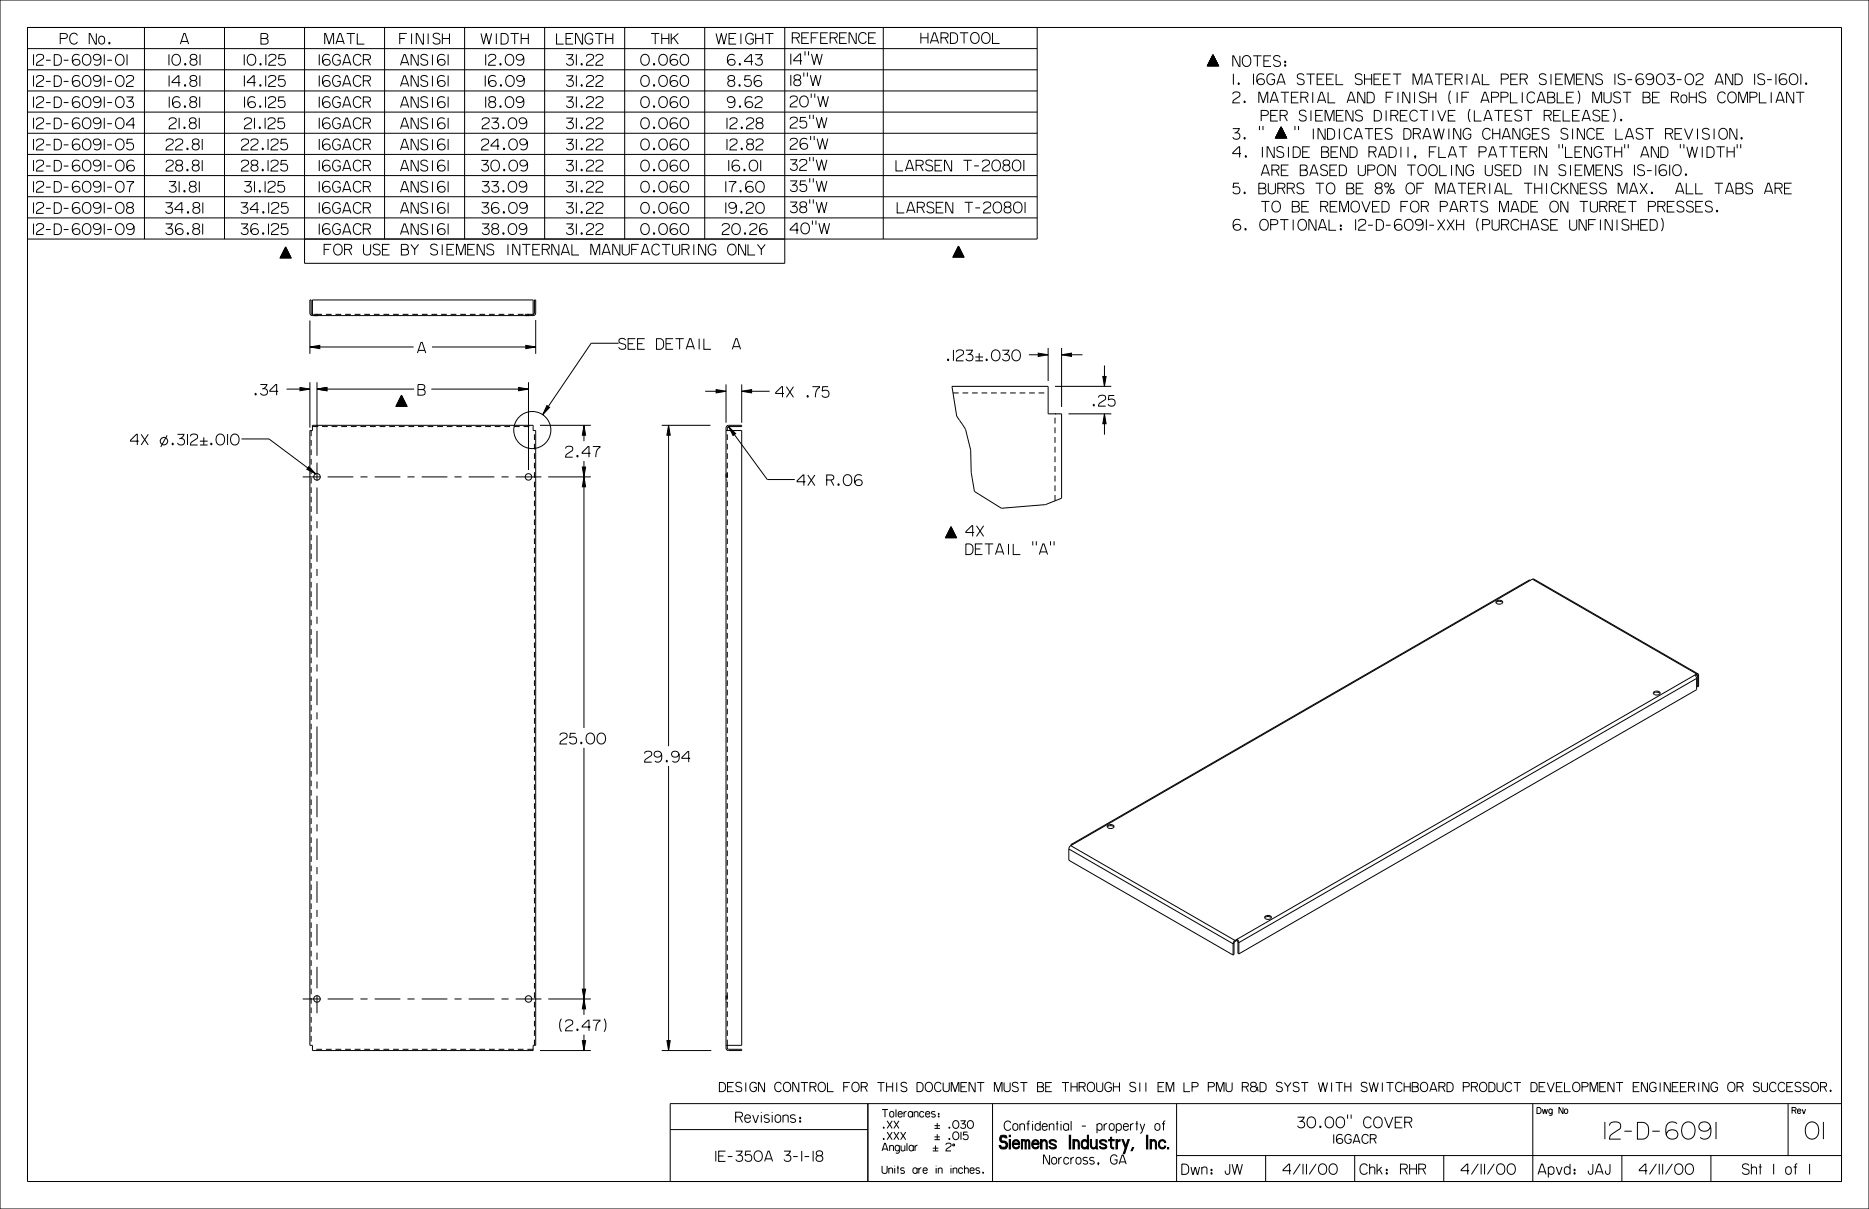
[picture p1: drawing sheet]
<svg xmlns="http://www.w3.org/2000/svg" width="432mm" height="279mm" viewBox="0 0 432 279" stroke-linecap="round" stroke-linejoin="round" font-family="sans-serif">
<defs><g id="words">
<text font-size="4.1" x="223.4" y="265.5">Siemens Industry, Inc.</text>
<g font-size="2.3">
<text x="41.9" y="10.2">A</text>
<text x="60.4" y="10.2">B</text>
<text x="284.3" y="32.2">3. &quot;</text>
<text x="39.2" y="39.5">28.81</text>
<text x="39.2" y="44.4">31.81</text>
<text x="96.4" y="81.6">A</text>
<text x="169.2" y="80.7">A</text>
<text x="58.5" y="91.3">.34</text>
<text x="96.6" y="91.3">B</text>
</g>
<g font-size="2.2">
<text x="171" y="259.4">Revisions:</text>
<text x="323.6" y="271.4">RHR</text>
<text x="354.8" y="271.4">Apvd:</text>
<text x="403.1" y="271.4">Sht</text>
<text x="412.8" y="271.4">of</text>
</g>
<g font-size="2">
<text x="288.9" y="252.3">&amp;D</text>
<text x="235.2" y="261.2">Confidential - property of</text>
<text x="243.5" y="269">Norcross, GA</text>
</g>
<g font-size="1.7">
<text x="203.8" y="258.2">Tolerances:</text>
<text x="203.8" y="266">Angular</text>
<text x="203.8" y="271.2">Units are in inches.</text>
</g>
<g font-size="1.3">
<text x="355.1" y="257.3">Dwg No</text>
<text x="414" y="257.3">Rev</text>
</g>
</g></defs>
<g fill="none" stroke="#000" stroke-width=".23">
<path d="M0 0h431.8v279.4h-431.8zM6.3 6.4h419.1v266.6h-419.1zM6.3 11.2h233.3M6.3 16.1h233.3M7.7 12.6v2.5M7.7 17.4v2.6M8.4 13.1a.85 .85 0 0 1 .9-.6 .85 .85 0 0 1 .8 .8l-.2 .4-1.2 .7-.3 .5v.2h1.7M8.4 18a.85 .85 0 0 1 .9-.6 .85 .85 0 0 1 .8 .8l-.2 .3-1.2 .8-.3 .5v.2h1.7M10.6 13.9h1.1M10.6 18.8h1.1M12.5 12.6h.9a1.32 1.32 0 0 1 .8 1.3 1.32 1.32 0 0 1-.8 1.2h-.9zM12.5 17.5h.9a1.32 1.32 0 0 1 .8 1.2 1.32 1.32 0 0 1-.8 1.3h-.9z"/>
<path d="M13.9 8.9h1a.58 .58 0 0 0 .7-.6 .58 .58 0 0 0-.7-.6h-1v2.5M14.7 13.9h1.1M14.7 18.8h1.1M17.9 8.2a.98 .98 0 0 0-1.3-.4 .98 .98 0 0 0-.5 1.2 .95 .95 0 0 0 .6 1.1 .95 .95 0 0 0 1.2-.5M18.3 12.8a1.03 1.03 0 0 0-1.3-.1 1.03 1.03 0 0 0-.3 1.3 .88 .88 0 0 0 .8 1.1 .88 .88 0 0 0 .9-1 .89 .89 0 0 0-.9-.4 .89 .89 0 0 0-.7 .8M18.3 17.7a1.03 1.03 0 0 0-1.3-.1 1.03 1.03 0 0 0-.3 1.3 .88 .88 0 0 0 .8 1.1 .88 .88 0 0 0 .9-1 .89 .89 0 0 0-.9-.4 .89 .89 0 0 0-.7 .8M19.3 12.9a1.02 1.02 0 0 1 1.3-.2 1.02 1.02 0 0 1 .4 1.2 1.03 1.03 0 0 1-1.1 1.2 1.03 1.03 0 0 1-.9-1.4zM19.4 17.7a1.04 1.04 0 0 1 1.2 0 1.04 1.04 0 0 1 .4 1.1 1.03 1.03 0 0 1-1.1 1.2 1.03 1.03 0 0 1-.9-1.4l.2-.6zM22.3 7.7v2.5h-.2l-1.3-2.5h-.2v2.5M22.9 8.6a.68 .68 0 0 1 .8-.2 .68 .68 0 0 1 .5 .6v.5a.68 .68 0 0 1-.7 .7 .68 .68 0 0 1-.7-.7zM23.3 13.2a.81 .81 0 0 1-1.1 .8 .81 .81 0 0 1-.4-1.3 1.07 1.07 0 0 1 1.3 .1 1.07 1.07 0 0 1 .2 1.3 .92 .92 0 0 1-.5 .9 .92 .92 0 0 1-1-.2M23.3 18.1a.81 .81 0 0 1-1.1 .8 .81 .81 0 0 1-.4-1.3 1.07 1.07 0 0 1 1.3 .1 1.07 1.07 0 0 1 .2 1.2 .92 .92 0 0 1-.5 1 .92 .92 0 0 1-1-.2"/>
<path d="M24.1 12.6v2.5M24.1 17.4v2.6M24.8 13.9h1.1M24.8 18.8h1.1M25.2 9.8l.2 .1-.1 .2-.2-.1zM27 12.9a1.02 1.02 0 0 1 1.2-.2 1.02 1.02 0 0 1 .5 1.2 1.03 1.03 0 0 1-1.2 1.2 1.03 1.03 0 0 1-.8-1.4zM27.1 17.7a1.04 1.04 0 0 1 1.2 0 1.04 1.04 0 0 1 .4 1.1 1.03 1.03 0 0 1-1.2 1.2 1.03 1.03 0 0 1-.8-1.4l.1-.6zM29.2 18a.85 .85 0 0 1 .9-.6 .85 .85 0 0 1 .8 .8l-.2 .3-1.2 .8-.3 .5v.2h1.7M29.4 12.6v2.5M33.4 6.4v48.8M39 12.6v2.5M39.1 17.4v2.6"/>
<path d="M40.1 12.8a1.04 1.04 0 0 1 1.2 0 1.04 1.04 0 0 1 .4 1.1 1.03 1.03 0 0 1-1.1 1.2 1.03 1.03 0 0 1-.9-1.4l.2-.6zM41.7 10.2l.8-2.5h.3l.8 2.5M41.7 19.1h-2v-.2l1.4-1.4h.2v2.5M42.7 19.6l.2 .1-.1 .2-.2-.1zM42.7 14.7l.2 .1v.2l-.2-.1zM44.1 17.6a.7 .7 0 0 1 1-.1 .7 .7 0 0 1 .1 1 .74 .74 0 0 1-.9 .1 .74 .74 0 0 1-.3-.9zM44.2 12.7a.7 .7 0 0 1 1-.1 .7 .7 0 0 1 .1 1 .74 .74 0 0 1-1 .1 .74 .74 0 0 1-.3-.9zM44.5 18.6a.75 .75 0 0 0-.6 1.1 .75 .75 0 0 0 1.2 .2 .68 .68 0 0 0 .4-.7 .68 .68 0 0 0-.6-.6M44.5 13.7a.75 .75 0 0 0-.5 1.1 .75 .75 0 0 0 1.1 .2 .68 .68 0 0 0 .4-.7 .68 .68 0 0 0-.6-.6M46.2 17.4v2.6M46.2 12.6v2.5M51.9 6.4v48.8"/>
<path d="M56.4 12.6v2.5M56.5 17.4v2.6M57.4 12.9a1.02 1.02 0 0 1 1.3-.2 1.02 1.02 0 0 1 .4 1.2 1.03 1.03 0 0 1-1.1 1.2 1.03 1.03 0 0 1-.9-1.4zM59.1 19.1h-2v-.2l1.4-1.4h.2v2.5M60.1 19.6l.2 .1-.1 .2-.2-.1zM60.1 14.7l.2 .1v.2l-.2-.1zM60.3 7.7h1a.58 .58 0 0 1 .6 .6 .58 .58 0 0 1-.6 .6 .65 .65 0 0 1 .7 .6 .65 .65 0 0 1-.7 .7h-1zM61.4 17.4v2.6M61.4 12.6v2.5M62.1 18a.85 .85 0 0 1 .9-.6 .85 .85 0 0 1 .7 .8l-.2 .3-1.2 .8-.2 .5v.2h1.6M62.1 13.1a.85 .85 0 0 1 .9-.6 .85 .85 0 0 1 .7 .8l-.2 .4-1.3 .8-.1 .4v.2h1.6M65.7 17.5h-1.2l-.2 1a.91 .91 0 0 1 1.4 0 .91 .91 0 0 1-.2 1.4h-.8l-.4-.4"/>
<path d="M65.7 12.6h-1.2l-.1 1.1a.91 .91 0 0 1 1.3 0 .91 .91 0 0 1-.2 1.3h-.8l-.4-.4M70.4 6.4v54.5h110.9v-54.5M73.8 12.6v2.5M73.8 17.4v2.6M75 10.2v-2.5h.2l.8 2.5 .9-2.5h.2v2.5M76.2 12.8a1.03 1.03 0 0 0-1.3-.1 1.03 1.03 0 0 0-.4 1.3 .88 .88 0 0 0 .8 1.1 .88 .88 0 0 0 .9-1 .89 .89 0 0 0-.9-.4 .89 .89 0 0 0-.7 .8M76.2 17.7a1.03 1.03 0 0 0-1.3-.1 1.03 1.03 0 0 0-.4 1.3 .88 .88 0 0 0 .8 1.1 .88 .88 0 0 0 .9-1 .89 .89 0 0 0-.9-.4 .89 .89 0 0 0-.7 .8M77.6 10.2l.8-2.5h.3l.8 2.5M77.8 9.6h1.5M78.6 13.1a.98 .98 0 0 0-1.3-.4 .98 .98 0 0 0-.5 1.2 .95 .95 0 0 0 .7 1.1 .95 .95 0 0 0 1.1-.5v-.6h-.7M78.6 18a.98 .98 0 0 0-1.3-.4 .98 .98 0 0 0-.5 1.2 .95 .95 0 0 0 .7 1.1 .95 .95 0 0 0 1.1-.5v-.6h-.7M79.2 15.1l.8-2.5h.3l.8 2.5"/>
<path d="M79.2 20l.8-2.5h.3l.8 2.5M79.4 14.5h1.5M79.4 19.4h1.5M80.1 7.7h1.9M81 7.7v2.5M82.5 7.7v2.5h1.7M83.4 13.1a.98 .98 0 0 0-1.3-.4 .98 .98 0 0 0-.5 1.2 .95 .95 0 0 0 .6 1.1 .95 .95 0 0 0 1.2-.5M83.4 18a.98 .98 0 0 0-1.3-.4 .98 .98 0 0 0-.5 1.2 .95 .95 0 0 0 .6 1.1 .95 .95 0 0 0 1.2-.5M83.9 13.8h1.1a.58 .58 0 0 0 .6-.6 .58 .58 0 0 0-.6-.6h-1.1v2.5M83.9 18.7h1.1a.58 .58 0 0 0 .6-.6 .58 .58 0 0 0-.6-.6h-1.1v2.5M84.9 13.8l.7 1.3M84.9 18.7l.7 1.3"/>
<path d="M88.8 6.4v48.8M92.4 8.9h1.1M92.5 15.1l.8-2.5h.3l.8 2.5M92.5 20l.8-2.5h.3l.8 2.5M92.7 14.5h1.5M92.7 19.4h1.5M94 7.7h-1.6v2.5M95.1 7.7v2.5M96.6 12.6v2.5h-.2l-1.2-2.5h-.2v2.5M96.6 17.5v2.5h-.2l-1.2-2.5h-.2v2.5M97.8 7.7v2.5h-.2l-1.2-2.5h-.2v2.5M98.7 13a.73 .73 0 0 0-1-.5 .73 .73 0 0 0-.3 1.1l1.1 .3a.66 .66 0 0 1 .2 .9 .66 .66 0 0 1-.8 .3l-.5-.2-.2-.3"/>
<path d="M98.7 17.9a.73 .73 0 0 0-1-.5 .73 .73 0 0 0-.3 1.1l1.1 .3a.66 .66 0 0 1 .2 .9 .66 .66 0 0 1-.8 .3l-.5-.2-.2-.3M98.9 7.7v2.5M99.9 12.6v2.5M99.9 17.5v2.5M101.6 8.1a.73 .73 0 0 0-1-.5 .73 .73 0 0 0-.3 1.1l1 .3a.66 .66 0 0 1 .3 .9 .66 .66 0 0 1-.9 .3l-.4-.1-.3-.4M102.2 7.7v2.5M102.2 8.9h1.6M102.7 12.8a1.03 1.03 0 0 0-1.3-.1 1.03 1.03 0 0 0-.3 1.3 .88 .88 0 0 0 .7 1.1 .88 .88 0 0 0 1-1 .89 .89 0 0 0-1-.4 .89 .89 0 0 0-.7 .8M102.7 17.7a1.03 1.03 0 0 0-1.3-.1 1.03 1.03 0 0 0-.3 1.3 .88 .88 0 0 0 .7 1.1 .88 .88 0 0 0 1-1 .89 .89 0 0 0-1-.4 .89 .89 0 0 0-.7 .8M103.5 12.6v2.5M103.5 17.4v2.6M103.8 7.7v2.5"/>
<path d="M107.3 6.4v48.8M111.1 7.7l.6 2.5 .6-2.5 .7 2.5 .6-2.5M112.1 17.4v2.6M112.2 12.6v2.5M112.9 13.1a.85 .85 0 0 1 .9-.6 .85 .85 0 0 1 .7 .8l-.2 .4-1.1 .7-.3 .5v.2h1.6M114.5 17.7a1.03 1.03 0 0 0-1.3-.1 1.03 1.03 0 0 0-.3 1.3 .88 .88 0 0 0 .7 1.1 .88 .88 0 0 0 1-1 .89 .89 0 0 0-1-.4 .89 .89 0 0 0-.7 .8M114.7 7.7v2.5M115.6 14.7l.2 .1-.1 .2-.2-.1zM115.7 19.6l.2 .1-.1 .2-.2-.1zM115.8 7.7h.8a1.32 1.32 0 0 1 .8 1.3 1.32 1.32 0 0 1-.8 1.2h-.8zM117.1 12.8a1.04 1.04 0 0 1 1.2 0 1.04 1.04 0 0 1 .4 1.1 1.03 1.03 0 0 1-1.1 1.2 1.03 1.03 0 0 1-.9-1.4l.2-.6zM117.2 17.7a1.04 1.04 0 0 1 1.2 0 1.04 1.04 0 0 1 .4 1.1 1.03 1.03 0 0 1-1.1 1.2 1.03 1.03 0 0 1-.9-1.4l.2-.6z"/>
<path d="M118 7.7h1.9M118.9 7.7v2.5M120.4 8.9h1.7M120.4 7.7v2.5M121 13.2a.81 .81 0 0 1-1.1 .8 .81 .81 0 0 1-.4-1.3 1.07 1.07 0 0 1 1.3 .1 1.07 1.07 0 0 1 .2 1.3 .92 .92 0 0 1-.5 .9 .92 .92 0 0 1-1-.2M121.1 18.1a.81 .81 0 0 1-1.1 .8 .81 .81 0 0 1-.4-1.3 1.07 1.07 0 0 1 1.3 .1 1.07 1.07 0 0 1 .2 1.2 .92 .92 0 0 1-.5 1 .92 .92 0 0 1-1-.2M122.1 7.7v2.5M125.8 6.4v48.8M128.6 7.7v2.5h1.6M130.8 8.9h1.1M130.8 12.6h1.5l-.4 .8-.7 .3M130.8 17.5h1.5l-.4 .8-.7 .2"/>
<path d="M131.5 13.6a.81 .81 0 0 1 .9 1.1 .81 .81 0 0 1-1.4 .1l-.2-.2M131.5 18.5a.81 .81 0 0 1 .9 1.1 .81 .81 0 0 1-1.4 .1l-.2-.2M132.4 7.7h-1.6v2.5h1.6M133.2 12.6v2.5M133.2 17.4v2.6M134.3 14.7l.2 .1v.2l-.2-.1zM134.3 19.6l.2 .1v.2l-.2-.1zM134.6 7.7v2.5h-.2l-1.2-2.5h-.2v2.5M135.5 13.1a.85 .85 0 0 1 .9-.6 .85 .85 0 0 1 .7 .8l-.2 .4-1.1 .7-.3 .5v.2h1.6M135.5 18a.85 .85 0 0 1 .9-.6 .85 .85 0 0 1 .7 .8l-.2 .3-1.1 .8-.3 .5v.2h1.6M136.9 8.2a.98 .98 0 0 0-1.3-.4 .98 .98 0 0 0-.5 1.2 .95 .95 0 0 0 .7 1.1 .95 .95 0 0 0 1.1-.5v-.6h-.7M137.5 7.7h1.9"/>
<path d="M137.7 13.1a.85 .85 0 0 1 .9-.6 .85 .85 0 0 1 .7 .8l-.2 .4-1.2 .7-.2 .5v.2h1.6M137.7 18a.85 .85 0 0 1 .9-.6 .85 .85 0 0 1 .7 .8l-.2 .3-1.2 .8-.2 .5v.2h1.6M138.4 7.7v2.5M139.9 8.9h1.7M139.9 7.7v2.5M141.6 7.7v2.5M144.3 6.4v48.8M148.3 12.9a1.02 1.02 0 0 1 1.3-.2 1.02 1.02 0 0 1 .4 1.2 1.03 1.03 0 0 1-1.1 1.2 1.03 1.03 0 0 1-.9-1.4zM148.4 17.7a1.04 1.04 0 0 1 1.2 0 1.04 1.04 0 0 1 .4 1.1 1.03 1.03 0 0 1-1.1 1.2 1.03 1.03 0 0 1-.9-1.4l.2-.6zM150.4 7.7h1.9M151 14.7l.2 .1v.2l-.2-.1zM151 19.6l.2 .1v.2l-.2-.1z"/>
<path d="M151.4 7.7v2.5M152.5 12.9a1.02 1.02 0 0 1 1.2-.2 1.02 1.02 0 0 1 .5 1.2 1.03 1.03 0 0 1-1.1 1.2 1.03 1.03 0 0 1-.9-1.4zM152.6 17.7a1.04 1.04 0 0 1 1.2 0 1.04 1.04 0 0 1 .4 1.1 1.03 1.03 0 0 1-1.1 1.2 1.03 1.03 0 0 1-.9-1.4l.1-.6zM152.9 8.9h1.6M152.9 7.7v2.5M154.5 7.7v2.5M155.1 7.7v2.5M155.6 8.7l1.1 1.5M156.4 12.8a1.03 1.03 0 0 0-1.3-.1 1.03 1.03 0 0 0-.3 1.3 .88 .88 0 0 0 .8 1.1 .88 .88 0 0 0 .9-1 .89 .89 0 0 0-.9-.4 .89 .89 0 0 0-.7 .8M156.4 17.7a1.03 1.03 0 0 0-1.3-.1 1.03 1.03 0 0 0-.3 1.3 .88 .88 0 0 0 .8 1.1 .88 .88 0 0 0 .9-1 .89 .89 0 0 0-.9-.4 .89 .89 0 0 0-.7 .8M156.7 7.7l-1.6 1.5M157.5 12.8a1.04 1.04 0 0 1 1.2 0 1.04 1.04 0 0 1 .4 1.1 1.03 1.03 0 0 1-1.1 1.2 1.03 1.03 0 0 1-.9-1.4l.2-.6z"/>
<path d="M157.5 17.7a1.04 1.04 0 0 1 1.2 0 1.04 1.04 0 0 1 .4 1.1 1.03 1.03 0 0 1-1.1 1.2 1.03 1.03 0 0 1-.9-1.4l.2-.6zM162.8 6.4v48.8M165.4 7.7l.6 2.5 .7-2.5 .6 2.5 .6-2.5M168.3 17.7a.72 .72 0 0 1 1-.2 .72 .72 0 0 1 .2 1 .74 .74 0 0 1-.9 .1 .74 .74 0 0 1-.3-.9zM168.4 8.9h1.2M168.7 18.6a.75 .75 0 0 0-.5 1.1 .75 .75 0 0 0 1.2 .2 .68 .68 0 0 0 .4-.7 .68 .68 0 0 0-.6-.6M169.7 12.8a1.03 1.03 0 0 0-1.3-.1 1.03 1.03 0 0 0-.3 1.3 .88 .88 0 0 0 .7 1.1 .88 .88 0 0 0 1-1 .89 .89 0 0 0-1-.4 .89 .89 0 0 0-.7 .8M170.1 7.7h-1.7v2.5h1.7M170.8 19.6l.2 .1-.1 .2-.2-.1zM170.9 14.7l.2 .1-.1 .2-.2-.1zM171.2 7.7v2.5M173.4 17.5h-1.2l-.2 1a.91 .91 0 0 1 1.4 0 .91 .91 0 0 1-.2 1.4h-.8l-.4-.4"/>
<path d="M173.9 14.2h-1.9v-.2l1.4-1.4h.2v2.5M174 8.2a.98 .98 0 0 0-1.2-.4 .98 .98 0 0 0-.5 1.2 .95 .95 0 0 0 .6 1.1 .95 .95 0 0 0 1.1-.5v-.6h-.6M174.5 12.6h1.5l-.5 .8-.6 .3M174.6 8.9h1.6M174.6 7.7v2.5M175.2 13.6a.81 .81 0 0 1 .8 1.1 .81 .81 0 0 1-1.4 .1l-.1-.2M175.9 17.7a1.03 1.03 0 0 0-1.3-.1 1.03 1.03 0 0 0-.4 1.3 .88 .88 0 0 0 .8 1.1 .88 .88 0 0 0 .9-1 .89 .89 0 0 0-.9-.4 .89 .89 0 0 0-.7 .8M176.2 7.7v2.5M176.8 7.7h1.9M177.7 7.7v2.5M182.7 12.4v2.5M182.7 17.3v2.5"/>
<path d="M183 8.7h1.1a.58 .58 0 0 0 .6-.5 .58 .58 0 0 0-.6-.6h-1.1v2.4M183.5 17.6a.72 .72 0 0 1 1-.3 .72 .72 0 0 1 .3 1 .74 .74 0 0 1-1 .1 .74 .74 0 0 1-.3-.8zM184 18.5a.75 .75 0 0 0-.5 1 .75 .75 0 0 0 1.1 .3 .68 .68 0 0 0 .4-.8 .68 .68 0 0 0-.6-.5M184 8.7l.7 1.3M185.2 8.7h1.2M185.3 14h-1.9v-.2l1.4-1.3h.2v2.4M185.7 16.7v1M186 11.9v.9M186.5 16.7v1M186.8 11.9v.9M186.9 7.6h-1.7v2.4h1.7M187.2 17.4l.6 2.4 .6-2.4 .7 2.4 .6-2.4"/>
<path d="M187.4 8.7h1.2M187.5 12.5l.6 2.4 .6-2.4 .6 2.4 .6-2.4M189.1 7.6h-1.7v2.4M189.6 8.7h1.2M191.2 7.6h-1.6v2.4h1.6M191.8 8.7h1a.58 .58 0 0 0 .6-.5 .58 .58 0 0 0-.6-.6h-1v2.4M192.8 8.7l.6 1.3M194 8.7h1.1M195.6 7.6h-1.6v2.4h1.6M197.8 7.6v2.4h-.2l-1.2-2.4h-.2v2.4M200.1 8.1a.98 .98 0 0 0-1.2-.5 .98 .98 0 0 0-.5 1.3 .95 .95 0 0 0 .6 1.1 .95 .95 0 0 0 1.1-.5M200.7 8.7h1.1"/>
<path d="M202.3 7.6h-1.6v2.4h1.6M204.1 6.4v48.8M212.7 8.7h1.7M212.7 7.6v2.4M214.4 7.6v2.4M214.9 10l.9-2.4h.2l.9 2.4M215.1 9.4h1.5M217.4 8.7h1a.58 .58 0 0 0 .6-.5 .58 .58 0 0 0-.6-.6h-1v2.4M218.4 8.7l.6 1.3M219.6 7.6h.8a1.32 1.32 0 0 1 .9 1.2 1.32 1.32 0 0 1-.9 1.2h-.8zM221.8 7.6h1.9M222.7 7.6v2.4"/>
<path d="M224.5 7.9a1.02 1.02 0 0 1 1.3-.2 1.02 1.02 0 0 1 .4 1.2 1.03 1.03 0 0 1-1.1 1.1 1.03 1.03 0 0 1-.9-1.3zM227 7.9a1.02 1.02 0 0 1 1.3-.2 1.02 1.02 0 0 1 .5 1.2 1.03 1.03 0 0 1-1.2 1.1 1.03 1.03 0 0 1-.8-1.3zM229.3 7.6v2.4h1.6M239.6 6.4v48.8h-233.3M280.2 12.7l1.3 2.5h-2.5zM285 17v2.6M286.1 19.2l.2 .1v.2l-.3-.1zM286.5 12.9v2.5h-.2l-1.3-2.5h-.2v2.5M287.3 13.2a1.02 1.02 0 0 1 1.3-.2 1.02 1.02 0 0 1 .4 1.2 1.03 1.03 0 0 1-1.1 1.2 1.03 1.03 0 0 1-.9-1.4zM289.5 12.9h1.9M289.6 17v2.6M290.5 12.9v2.5"/>
<path d="M292 17.3a1.03 1.03 0 0 0-1.3-.1 1.03 1.03 0 0 0-.3 1.3 .88 .88 0 0 0 .7 1.1 .88 .88 0 0 0 1-1 .89 .89 0 0 0-1-.4 .89 .89 0 0 0-.7 .8M292 14.1h1.2M293.6 12.9h-1.6v2.5h1.6M294.5 17.6a.98 .98 0 0 0-1.3-.4 .98 .98 0 0 0-.5 1.2 .95 .95 0 0 0 .6 1.1 .95 .95 0 0 0 1.2-.5v-.6h-.7M295 19.6l.8-2.5h.3l.8 2.5M295.2 19h1.5M295.8 13.2a.73 .73 0 0 0-1-.4 .73 .73 0 0 0-.3 1.1l1 .3a.66 .66 0 0 1 .3 .9 .66 .66 0 0 1-.9 .3l-.4-.2-.3-.3M296.9 14.1l.2 .2-.1 .2-.2-.2zM296.9 15l.2 .1-.1 .2-.2-.1zM301.2 17.4a.73 .73 0 0 0-1-.4 .73 .73 0 0 0-.3 1.1l1.1 .3a.66 .66 0 0 1 .2 .9 .66 .66 0 0 1-.9 .3l-.4-.2-.2-.3M301.8 17.1h2M302.8 17.1v2.5"/>
<path d="M304.3 18.3h1.2M305.9 17.1h-1.6v2.5h1.6M306.5 18.3h1.2M308.1 17.1h-1.6v2.5h1.6M308.7 17.1v2.5h1.6M314.6 17.4a.73 .73 0 0 0-1-.4 .73 .73 0 0 0-.3 1.1l1.1 .3a.66 .66 0 0 1 .2 .9 .66 .66 0 0 1-.9 .3l-.4-.2-.2-.3M315.2 18.3h1.7M315.2 17.1v2.5M316.9 17.1v2.5M317.4 18.3h1.2M319.1 17.1h-1.7v2.5h1.7M319.6 18.3h1.2"/>
<path d="M321.3 17.1h-1.7v2.5h1.7M321.8 17.1h1.9M322.8 17.1v2.5M326.5 19.6v-2.5h.2l.8 2.5 .8-2.5h.2v2.5M329.1 19.6l.8-2.5h.3l.8 2.5M329.3 19h1.5M331.5 17.1h1.9M332.5 17.1v2.5M334 18.3h1.1M335.6 17.1h-1.6v2.5h1.6M336.2 18.3h1a.58 .58 0 0 0 .6-.6 .58 .58 0 0 0-.6-.6h-1v2.5M337.1 18.3l.7 1.3"/>
<path d="M338.9 17.1v2.5M340 19.6l.8-2.5h.3l.8 2.5M340.2 19h1.5M342.5 17.1v2.5h1.6M346.8 18.3h1.1a.58 .58 0 0 0 .6-.6 .58 .58 0 0 0-.6-.6h-1.1v2.5M349 18.3h1.2M350.7 17.1h-1.7v2.5h1.7M351.2 18.3h1a.58 .58 0 0 0 .7-.6 .58 .58 0 0 0-.7-.6h-1v2.5M352.2 18.3l.7 1.3M357.2 17.4a.73 .73 0 0 0-1-.4 .73 .73 0 0 0-.3 1.1l1 .3a.66 .66 0 0 1 .3 .9 .66 .66 0 0 1-.9 .3l-.4-.2-.3-.3M358.3 17.1v2.5M359.4 18.3h1.2"/>
<path d="M361.1 17.1h-1.7v2.5h1.7M361.6 19.6v-2.5h.2l.8 2.5 .9-2.5h.2v2.5M364.2 18.3h1.2M365.9 17.1h-1.7v2.5h1.7M368 17.1v2.5h-.2l-1.2-2.5h-.2v2.5M370.2 17.4a.73 .73 0 0 0-1-.4 .73 .73 0 0 0-.3 1.1l1 .3a.66 .66 0 0 1 .3 .9 .66 .66 0 0 1-.9 .3l-.4-.2-.3-.3M373.1 17v2.6M375.4 17.4a.73 .73 0 0 0-1-.4 .73 .73 0 0 0-.3 1.1l1 .3a.66 .66 0 0 1 .3 .9 .66 .66 0 0 1-.9 .3l-.4-.2-.3-.3M376 18.4h1.1M379.6 17.3a1.03 1.03 0 0 0-1.3-.1 1.03 1.03 0 0 0-.3 1.3 .88 .88 0 0 0 .7 1.1 .88 .88 0 0 0 1-1 .89 .89 0 0 0-1-.4 .89 .89 0 0 0-.7 .8M382 17.7a.81 .81 0 0 1-1.1 .8 .81 .81 0 0 1-.3-1.3 1.07 1.07 0 0 1 1.2 .1 1.07 1.07 0 0 1 .3 1.2 .92 .92 0 0 1-.6 1 .92 .92 0 0 1-1-.2M382.9 17.4a1.02 1.02 0 0 1 1.3-.2 1.02 1.02 0 0 1 .5 1.2 1.03 1.03 0 0 1-1.2 1.2 1.03 1.03 0 0 1-.8-1.4z"/>
<path d="M385.2 17.1h1.5l-.5 .8-.6 .2M385.9 18.1a.81 .81 0 0 1 .9 1.1 .81 .81 0 0 1-1.5 .1l-.1-.2M387.4 18.4h1.1M389.6 17.4a1.02 1.02 0 0 1 1.3-.2 1.02 1.02 0 0 1 .4 1.2 1.03 1.03 0 0 1-1.1 1.2 1.03 1.03 0 0 1-.9-1.4zM391.8 17.6a.85 .85 0 0 1 .9-.6 .85 .85 0 0 1 .8 .8l-.2 .3-1.2 .8-.3 .5v.2h1.7M396.2 19.6l.8-2.5h.3l.8 2.5M396.4 19h1.5M400.3 17.1v2.5h-.2l-1.2-2.5h-.2v2.5M400.9 17.1h.8a1.32 1.32 0 0 1 .8 1.2 1.32 1.32 0 0 1-.8 1.3h-.8zM405.4 17v2.6M407.6 17.4a.73 .73 0 0 0-1-.4 .73 .73 0 0 0-.3 1.1l1.1 .3a.66 .66 0 0 1 .2 .9 .66 .66 0 0 1-.9 .3l-.4-.2-.2-.3M408.3 18.4h1"/>
<path d="M410.3 17v2.6M412.7 17.3a1.03 1.03 0 0 0-1.3-.1 1.03 1.03 0 0 0-.3 1.3 .88 .88 0 0 0 .7 1.1 .88 .88 0 0 0 1-1 .89 .89 0 0 0-1-.4 .89 .89 0 0 0-.7 .8M413.7 17.4a1.02 1.02 0 0 1 1.2-.2 1.02 1.02 0 0 1 .5 1.2 1.03 1.03 0 0 1-1.2 1.2 1.03 1.03 0 0 1-.8-1.4zM416 17v2.6M417.2 19.2l.2 .1-.1 .2-.2-.1zM6.3 21h233.3M6.3 25.9h233.3M6.3 30.8h233.3M6.3 35.7h233.3M7.7 22.3v2.6M7.7 27.2v2.6M7.7 32.1v2.5"/>
<path d="M7.7 37v2.5M8.4 22.9a.85 .85 0 0 1 .9-.6 .85 .85 0 0 1 .8 .8l-.2 .3-1.2 .8-.3 .5v.2h1.7M8.4 27.8a.85 .85 0 0 1 .9-.6 .85 .85 0 0 1 .8 .8l-.2 .3-1.2 .8-.3 .5v.2h1.7M8.4 32.7a.85 .85 0 0 1 .9-.6 .85 .85 0 0 1 .8 .8l-.2 .3-1.2 .8-.3 .5v.1h1.7M8.4 37.6a.85 .85 0 0 1 .9-.6 .85 .85 0 0 1 .8 .8l-.2 .3-1.2 .7-.3 .6v.1h1.7M10.6 23.7h1.1M10.6 28.6h1.1M10.6 33.5h1.1M10.6 38.4h1.1M12.5 22.4h.9a1.32 1.32 0 0 1 .8 1.2 1.32 1.32 0 0 1-.8 1.3h-.9zM12.5 27.3h.9a1.32 1.32 0 0 1 .8 1.2 1.32 1.32 0 0 1-.8 1.3h-.9zM12.5 32.2h.9a1.32 1.32 0 0 1 .8 1.2 1.32 1.32 0 0 1-.8 1.2h-.9z"/>
<path d="M12.5 37.1h.9a1.32 1.32 0 0 1 .8 1.2 1.32 1.32 0 0 1-.8 1.2h-.9zM14.7 23.7h1.1M14.7 28.6h1.1M14.7 33.5h1.1M14.7 38.4h1.1M18.3 22.6a1.03 1.03 0 0 0-1.3-.1 1.03 1.03 0 0 0-.3 1.3 .88 .88 0 0 0 .8 1.1 .88 .88 0 0 0 .9-1 .89 .89 0 0 0-.9-.4 .89 .89 0 0 0-.7 .7M18.3 27.5a1.03 1.03 0 0 0-1.3-.1 1.03 1.03 0 0 0-.3 1.3 .88 .88 0 0 0 .8 1.1 .88 .88 0 0 0 .9-1 .89 .89 0 0 0-.9-.4 .89 .89 0 0 0-.7 .7M18.3 32.4a1.03 1.03 0 0 0-1.3-.1 1.03 1.03 0 0 0-.3 1.2 .88 .88 0 0 0 .8 1.2 .88 .88 0 0 0 .9-1 .89 .89 0 0 0-.9-.4 .89 .89 0 0 0-.7 .7M18.3 37.3a1.03 1.03 0 0 0-1.3-.1 1.03 1.03 0 0 0-.3 1.2 .88 .88 0 0 0 .8 1.2 .88 .88 0 0 0 .9-1 .89 .89 0 0 0-.9-.4 .89 .89 0 0 0-.7 .7M19.3 27.6a1.02 1.02 0 0 1 1.3-.2 1.02 1.02 0 0 1 .4 1.2 1.03 1.03 0 0 1-1.1 1.2 1.03 1.03 0 0 1-.9-1.4zM19.3 32.5a1.02 1.02 0 0 1 1.3-.2 1.02 1.02 0 0 1 .4 1.2 1.03 1.03 0 0 1-1.1 1.1 1.03 1.03 0 0 1-.9-1.3zM19.3 37.3a1.02 1.02 0 0 1 1.3-.1 1.02 1.02 0 0 1 .4 1.2 1.03 1.03 0 0 1-1.1 1.1 1.03 1.03 0 0 1-.9-1.3z"/>
<path d="M19.4 22.5a1.04 1.04 0 0 1 1.2 .1 1.04 1.04 0 0 1 .4 1.1 1.03 1.03 0 0 1-1.1 1.2 1.03 1.03 0 0 1-.9-1.4l.2-.6zM23.3 23a.81 .81 0 0 1-1.1 .8 .81 .81 0 0 1-.4-1.3 1.07 1.07 0 0 1 1.3 .1 1.07 1.07 0 0 1 .2 1.2 .92 .92 0 0 1-.5 1 .92 .92 0 0 1-1-.2M23.3 27.8a.81 .81 0 0 1-1.1 .8 .81 .81 0 0 1-.4-1.2 1.07 1.07 0 0 1 1.3 .1 1.07 1.07 0 0 1 .2 1.2 .92 .92 0 0 1-.5 1 .92 .92 0 0 1-1-.2M23.3 32.7a.81 .81 0 0 1-1.1 .8 .81 .81 0 0 1-.4-1.2 1.07 1.07 0 0 1 1.3 .1 1.07 1.07 0 0 1 .2 1.2 .92 .92 0 0 1-.5 1 .92 .92 0 0 1-1-.2M23.3 37.6a.81 .81 0 0 1-1.1 .8 .81 .81 0 0 1-.4-1.3 1.07 1.07 0 0 1 1.3 .2 1.07 1.07 0 0 1 .2 1.2 .92 .92 0 0 1-.5 1 .92 .92 0 0 1-1-.2M24.1 22.3v2.6M24.1 27.2v2.6M24.1 32.1v2.5M24.1 37v2.5M24.8 23.7h1.1M24.8 28.6h1.1M24.8 33.5h1.1"/>
<path d="M24.8 38.4h1.1M27 27.6a1.02 1.02 0 0 1 1.2-.2 1.02 1.02 0 0 1 .5 1.2 1.03 1.03 0 0 1-1.2 1.2 1.03 1.03 0 0 1-.8-1.4zM27 32.5a1.02 1.02 0 0 1 1.2-.2 1.02 1.02 0 0 1 .5 1.2 1.03 1.03 0 0 1-1.2 1.1 1.03 1.03 0 0 1-.8-1.3zM27 37.3a1.02 1.02 0 0 1 1.2-.1 1.02 1.02 0 0 1 .5 1.2 1.03 1.03 0 0 1-1.2 1.1 1.03 1.03 0 0 1-.8-1.3zM27.1 22.5a1.04 1.04 0 0 1 1.2 .1 1.04 1.04 0 0 1 .4 1.1 1.03 1.03 0 0 1-1.2 1.2 1.03 1.03 0 0 1-.8-1.4l.1-.6zM29.2 22.4h1.5l-.5 .8-.6 .2M29.9 23.4a.81 .81 0 0 1 .9 1.1 .81 .81 0 0 1-1.4 .1l-.2-.2M30.7 32.2h-1.3l-.1 1a.91 .91 0 0 1 1.4 0 .91 .91 0 0 1-.3 1.4h-.8l-.4-.4M30.9 37.3a1.03 1.03 0 0 0-1.3-.1 1.03 1.03 0 0 0-.3 1.2 .88 .88 0 0 0 .8 1.2 .88 .88 0 0 0 .9-1 .89 .89 0 0 0-.9-.4 .89 .89 0 0 0-.7 .7M31.1 28.9h-1.9v-.2l1.4-1.4h.2v2.5M38.4 32.7a.85 .85 0 0 1 .9-.6 .85 .85 0 0 1 .7 .8l-.2 .3-1.1 .8-.3 .5v.1h1.6M38.4 37.6a.85 .85 0 0 1 .9-.6 .85 .85 0 0 1 .7 .8l-.2 .3-1.1 .7-.3 .6v.1h1.6"/>
<path d="M39.1 27.8a.85 .85 0 0 1 .9-.6 .85 .85 0 0 1 .7 .8l-.2 .3-1.2 .8-.2 .5v.2h1.6M39.1 22.3v2.6M40.6 32.7a.85 .85 0 0 1 .9-.6 .85 .85 0 0 1 .7 .8l-.2 .3-1.2 .8-.2 .5v.1h1.6M40.8 37.1a.7 .7 0 0 1 1-.1 .7 .7 0 0 1 .1 1 .74 .74 0 0 1-.9 .1 .74 .74 0 0 1-.3-.8zM41.4 27.2v2.6M41.5 22.6a1.03 1.03 0 0 0-1.3-.1 1.03 1.03 0 0 0-.3 1.3 .88 .88 0 0 0 .7 1.1 .88 .88 0 0 0 1-1 .89 .89 0 0 0-1-.4 .89 .89 0 0 0-.7 .7M42.6 29.3l.2 .2-.1 .2-.2-.2zM42.7 24.5l.2 .1-.1 .2-.2-.1zM43.2 34.2l.2 .2v.2l-.2-.2zM43.9 27.5a.72 .72 0 0 1 1-.3 .72 .72 0 0 1 .2 1.1 .74 .74 0 0 1-.9 .1 .74 .74 0 0 1-.3-.9zM44 22.6a.72 .72 0 0 1 1-.3 .72 .72 0 0 1 .2 1.1 .74 .74 0 0 1-.9 .1 .74 .74 0 0 1-.3-.9zM44.3 28.4a.75 .75 0 0 0-.5 1 .75 .75 0 0 0 1.1 .3 .68 .68 0 0 0 .5-.7 .68 .68 0 0 0-.7-.6"/>
<path d="M44.4 23.5a.75 .75 0 0 0-.5 1.1 .75 .75 0 0 0 1.1 .2 .68 .68 0 0 0 .5-.7 .68 .68 0 0 0-.7-.6M44.5 32.4a.72 .72 0 0 1 1-.3 .72 .72 0 0 1 .3 1 .74 .74 0 0 1-.9 .1 .74 .74 0 0 1-.4-.8zM44.5 37.3a.72 .72 0 0 1 1-.3 .72 .72 0 0 1 .3 1 .74 .74 0 0 1-.9 .1 .74 .74 0 0 1-.4-.8zM45 33.3a.75 .75 0 0 0-.5 1 .75 .75 0 0 0 1.1 .3 .68 .68 0 0 0 .4-.8 .68 .68 0 0 0-.6-.5M46 27.2v2.6M46.1 22.3v2.6M46.7 32.1v2.5M46.7 37v2.5M55.8 32.7a.85 .85 0 0 1 .9-.6 .85 .85 0 0 1 .7 .8l-.2 .3-1.1 .8-.3 .5v.1h1.6M55.8 37.6a.85 .85 0 0 1 .9-.6 .85 .85 0 0 1 .7 .8l-.2 .3-1.1 .7-.3 .6v.1h1.6M56.5 27.8a.85 .85 0 0 1 .9-.6 .85 .85 0 0 1 .7 .8l-.2 .3-1.2 .8-.2 .5v.2h1.6M56.5 22.3v2.6"/>
<path d="M58 32.7a.85 .85 0 0 1 .9-.6 .85 .85 0 0 1 .7 .8l-.2 .3-1.2 .8-.2 .5v.1h1.6M58.2 37.1a.7 .7 0 0 1 1-.1 .7 .7 0 0 1 .1 1 .74 .74 0 0 1-.9 .1 .74 .74 0 0 1-.3-.8zM58.6 38.2a.75 .75 0 0 0-.6 1 .75 .75 0 0 0 1.2 .3 .68 .68 0 0 0 .4-.8 .68 .68 0 0 0-.6-.5M58.8 27.2v2.6M58.9 22.6a1.03 1.03 0 0 0-1.3-.1 1.03 1.03 0 0 0-.4 1.3 .88 .88 0 0 0 .8 1.1 .88 .88 0 0 0 1-1 .89 .89 0 0 0-1-.4 .89 .89 0 0 0-.7 .7M59.9 29.3l.3 .2-.1 .2-.2-.2zM60.1 24.5l.2 .1-.1 .2-.2-.1zM60.6 34.2l.2 .2v.2l-.2-.2zM60.6 39.1l.2 .2v.2l-.2-.2zM61.2 27.2v2.6M61.4 22.3v2.6M61.9 27.8a.85 .85 0 0 1 .9-.6 .85 .85 0 0 1 .8 .8l-.2 .3-1.2 .8-.3 .5v.2h1.7"/>
<path d="M61.9 32.1v2.5M61.9 37v2.5M62 22.9a.85 .85 0 0 1 .9-.6 .85 .85 0 0 1 .8 .8l-.2 .3-1.2 .8-.3 .5v.2h1.7M62.6 32.7a.85 .85 0 0 1 .9-.6 .85 .85 0 0 1 .8 .8l-.2 .3-1.2 .8-.3 .5v.1h1.7M62.6 37.6a.85 .85 0 0 1 .9-.6 .85 .85 0 0 1 .8 .8l-.2 .3-1.2 .7-.3 .6v.1h1.7M65.6 27.3h-1.3l-.1 1a.91 .91 0 0 1 1.4 0 .91 .91 0 0 1-.2 1.4h-.9l-.4-.4M65.7 22.4h-1.3l-.1 1a.91 .91 0 0 1 1.4 0 .91 .91 0 0 1-.2 1.4h-.9l-.4-.4M66.2 32.2h-1.2l-.1 1a.91 .91 0 0 1 1.4 0 .91 .91 0 0 1-.3 1.4h-.8l-.4-.4M66.2 37.1h-1.2l-.1 1a.91 .91 0 0 1 1.4 0 .91 .91 0 0 1-.3 1.4h-.8l-.4-.4M73.8 22.3v2.6M73.8 27.2v2.6M73.8 32.1v2.5"/>
<path d="M73.8 37v2.5M76.2 22.6a1.03 1.03 0 0 0-1.3-.1 1.03 1.03 0 0 0-.4 1.3 .88 .88 0 0 0 .8 1.1 .88 .88 0 0 0 .9-1 .89 .89 0 0 0-.9-.4 .89 .89 0 0 0-.7 .7M76.2 27.5a1.03 1.03 0 0 0-1.3-.1 1.03 1.03 0 0 0-.4 1.3 .88 .88 0 0 0 .8 1.1 .88 .88 0 0 0 .9-1 .89 .89 0 0 0-.9-.4 .89 .89 0 0 0-.7 .7M76.2 32.4a1.03 1.03 0 0 0-1.3-.1 1.03 1.03 0 0 0-.4 1.2 .88 .88 0 0 0 .8 1.2 .88 .88 0 0 0 .9-1 .89 .89 0 0 0-.9-.4 .89 .89 0 0 0-.7 .7M76.2 37.3a1.03 1.03 0 0 0-1.3-.1 1.03 1.03 0 0 0-.4 1.2 .88 .88 0 0 0 .8 1.2 .88 .88 0 0 0 .9-1 .89 .89 0 0 0-.9-.4 .89 .89 0 0 0-.7 .7M78.6 22.9a.98 .98 0 0 0-1.3-.5 .98 .98 0 0 0-.5 1.3 .95 .95 0 0 0 .7 1.1 .95 .95 0 0 0 1.1-.5v-.6h-.7M78.6 27.8a.98 .98 0 0 0-1.3-.5 .98 .98 0 0 0-.5 1.3 .95 .95 0 0 0 .7 1.1 .95 .95 0 0 0 1.1-.5v-.6h-.7M78.6 32.7a.98 .98 0 0 0-1.3-.5 .98 .98 0 0 0-.5 1.3 .95 .95 0 0 0 .7 1.1 .95 .95 0 0 0 1.1-.5v-.6h-.7M78.6 37.6a.98 .98 0 0 0-1.3-.5 .98 .98 0 0 0-.5 1.3 .95 .95 0 0 0 .7 1.1 .95 .95 0 0 0 1.1-.5v-.6h-.7M79.2 24.9l.8-2.5h.3l.8 2.5M79.2 29.8l.8-2.5h.3l.8 2.5M79.2 34.6l.8-2.4h.3l.8 2.4"/>
<path d="M79.2 39.5l.8-2.4h.3l.8 2.4M79.4 24.2h1.5M79.4 29.1h1.5M79.4 34h1.5M79.4 38.9h1.5M83.4 22.9a.98 .98 0 0 0-1.3-.5 .98 .98 0 0 0-.5 1.3 .95 .95 0 0 0 .6 1.1 .95 .95 0 0 0 1.2-.5M83.4 27.8a.98 .98 0 0 0-1.3-.5 .98 .98 0 0 0-.5 1.3 .95 .95 0 0 0 .6 1.1 .95 .95 0 0 0 1.2-.5M83.4 32.7a.98 .98 0 0 0-1.3-.5 .98 .98 0 0 0-.5 1.3 .95 .95 0 0 0 .6 1.1 .95 .95 0 0 0 1.2-.5M83.4 37.6a.98 .98 0 0 0-1.3-.5 .98 .98 0 0 0-.5 1.3 .95 .95 0 0 0 .6 1.1 .95 .95 0 0 0 1.2-.5M83.9 23.6h1.1a.58 .58 0 0 0 .6-.6 .58 .58 0 0 0-.6-.6h-1.1v2.5M83.9 28.5h1.1a.58 .58 0 0 0 .6-.6 .58 .58 0 0 0-.6-.6h-1.1v2.5M83.9 33.3h1.1a.58 .58 0 0 0 .6-.5 .58 .58 0 0 0-.6-.6h-1.1v2.4"/>
<path d="M83.9 38.2h1.1a.58 .58 0 0 0 .6-.5 .58 .58 0 0 0-.6-.6h-1.1v2.4M84.9 23.6l.7 1.3M84.9 28.5l.7 1.3M84.9 33.3l.7 1.3M84.9 38.2l.7 1.3M92.5 24.9l.8-2.5h.3l.8 2.5M92.5 29.8l.8-2.5h.3l.8 2.5M92.5 34.6l.8-2.4h.3l.8 2.4M92.5 39.5l.8-2.4h.3l.8 2.4M92.7 24.2h1.5M92.7 29.1h1.5M92.7 34h1.5"/>
<path d="M92.7 38.9h1.5M96.6 22.4v2.5h-.2l-1.2-2.5h-.2v2.5M96.6 27.3v2.5h-.2l-1.2-2.5h-.2v2.5M96.6 32.2v2.4h-.2l-1.2-2.4h-.2v2.4M96.6 37.1v2.4h-.2l-1.2-2.4h-.2v2.4M98.7 22.7a.73 .73 0 0 0-1-.4 .73 .73 0 0 0-.3 1.1l1.1 .3a.66 .66 0 0 1 .2 .9 .66 .66 0 0 1-.8 .3l-.5-.2-.2-.3M98.7 27.6a.73 .73 0 0 0-1-.4 .73 .73 0 0 0-.3 1.1l1.1 .3a.66 .66 0 0 1 .2 .9 .66 .66 0 0 1-.8 .3l-.5-.2-.2-.3M98.7 32.5a.73 .73 0 0 0-1-.4 .73 .73 0 0 0-.3 1l1.1 .4a.66 .66 0 0 1 .2 .9 .66 .66 0 0 1-.8 .2l-.5-.1-.2-.3M98.7 37.4a.73 .73 0 0 0-1-.4 .73 .73 0 0 0-.3 1l1.1 .4a.66 .66 0 0 1 .2 .9 .66 .66 0 0 1-.8 .2l-.5-.1-.2-.3M99.9 22.4v2.5M99.9 27.3v2.5M99.9 32.2v2.4"/>
<path d="M99.9 37.1v2.4M102.7 22.6a1.03 1.03 0 0 0-1.3-.1 1.03 1.03 0 0 0-.3 1.3 .88 .88 0 0 0 .7 1.1 .88 .88 0 0 0 1-1 .89 .89 0 0 0-1-.4 .89 .89 0 0 0-.7 .7M102.7 27.5a1.03 1.03 0 0 0-1.3-.1 1.03 1.03 0 0 0-.3 1.3 .88 .88 0 0 0 .7 1.1 .88 .88 0 0 0 1-1 .89 .89 0 0 0-1-.4 .89 .89 0 0 0-.7 .7M102.7 32.4a1.03 1.03 0 0 0-1.3-.1 1.03 1.03 0 0 0-.3 1.2 .88 .88 0 0 0 .7 1.2 .88 .88 0 0 0 1-1 .89 .89 0 0 0-1-.4 .89 .89 0 0 0-.7 .7M102.7 37.3a1.03 1.03 0 0 0-1.3-.1 1.03 1.03 0 0 0-.3 1.2 .88 .88 0 0 0 .7 1.2 .88 .88 0 0 0 1-1 .89 .89 0 0 0-1-.4 .89 .89 0 0 0-.7 .7M103.5 22.3v2.6M103.5 27.2v2.6M103.5 32.1v2.5M103.5 37v2.5M111.2 37.1h1.5l-.5 .7-.6 .3M111.3 32.7a.85 .85 0 0 1 .9-.6 .85 .85 0 0 1 .7 .8l-.2 .3-1.3 .9-.1 .4v.1h1.6M111.4 27.8a.85 .85 0 0 1 .9-.6 .85 .85 0 0 1 .7 .8l-.2 .3-1.1 .8-.3 .5v.2h1.6"/>
<path d="M111.9 38a.81 .81 0 0 1 .9 1.2 .81 .81 0 0 1-1.4 .1l-.2-.2M112.2 22.3v2.6M113 22.6a.72 .72 0 0 1 1-.3 .72 .72 0 0 1 .3 1.1 .74 .74 0 0 1-.9 .1 .74 .74 0 0 1-.4-.9zM113.5 23.5a.75 .75 0 0 0-.5 1.1 .75 .75 0 0 0 1.1 .2 .68 .68 0 0 0 .4-.7 .68 .68 0 0 0-.6-.6M113.6 27.3h1.5l-.5 .7-.6 .3M113.8 37.2a1.04 1.04 0 0 1 1.2 0 1.04 1.04 0 0 1 .4 1.2 1.03 1.03 0 0 1-1.1 1.1 1.03 1.03 0 0 1-.9-1.3l.1-.6zM114.3 28.3a.81 .81 0 0 1 .8 1.1 .81 .81 0 0 1-1.4 .1l-.1-.2M115.4 33.8h-2v-.3l1.4-1.3h.2v2.4M115.6 24.5l.2 .1-.1 .2-.2-.1zM116.2 29.3l.2 .2v.2l-.2-.2zM116.4 34.2l.2 .2-.1 .2-.2-.2zM116.4 39.1l.2 .2v.2l-.3-.2z"/>
<path d="M117.1 22.5a1.04 1.04 0 0 1 1.2 .1 1.04 1.04 0 0 1 .4 1.1 1.03 1.03 0 0 1-1.1 1.2 1.03 1.03 0 0 1-.9-1.4l.2-.6zM117.7 27.6a1.02 1.02 0 0 1 1.3-.2 1.02 1.02 0 0 1 .4 1.2 1.03 1.03 0 0 1-1.1 1.2 1.03 1.03 0 0 1-.9-1.4zM118 32.3a1.04 1.04 0 0 1 1.2 0 1.04 1.04 0 0 1 .3 1.2 1.03 1.03 0 0 1-1.1 1.1 1.03 1.03 0 0 1-.9-1.3l.2-.6zM118 37.2a1.04 1.04 0 0 1 1.2 0 1.04 1.04 0 0 1 .4 1.2 1.03 1.03 0 0 1-1.2 1.1 1.03 1.03 0 0 1-.8-1.3l.1-.6zM121 23a.81 .81 0 0 1-1.1 .8 .81 .81 0 0 1-.4-1.3 1.07 1.07 0 0 1 1.3 .1 1.07 1.07 0 0 1 .2 1.2 .92 .92 0 0 1-.5 1 .92 .92 0 0 1-1-.2M121.6 27.8a.81 .81 0 0 1-1 .8 .81 .81 0 0 1-.4-1.2 1.07 1.07 0 0 1 1.3 .1 1.07 1.07 0 0 1 .2 1.2 .92 .92 0 0 1-.5 1 .92 .92 0 0 1-1.1-.2M121.8 32.7a.81 .81 0 0 1-1.1 .8 .81 .81 0 0 1-.4-1.2 1.07 1.07 0 0 1 1.3 .1 1.07 1.07 0 0 1 .3 1.2 .92 .92 0 0 1-.6 1 .92 .92 0 0 1-1-.2M121.8 37.6a.81 .81 0 0 1-1 .8 .81 .81 0 0 1-.4-1.3 1.07 1.07 0 0 1 1.2 .2 1.07 1.07 0 0 1 .3 1.2 .92 .92 0 0 1-.5 1 .92 .92 0 0 1-1.1-.2M130.8 22.4h1.5l-.4 .8-.7 .2M130.8 27.3h1.5l-.4 .7-.7 .3M130.8 32.2h1.5l-.4 .7-.7 .3M130.8 37.1h1.5l-.4 .7-.7 .3"/>
<path d="M131.5 23.4a.81 .81 0 0 1 .9 1.1 .81 .81 0 0 1-1.4 .1l-.2-.2M131.5 28.3a.81 .81 0 0 1 .9 1.1 .81 .81 0 0 1-1.4 .1l-.2-.2M131.5 33.1a.81 .81 0 0 1 .9 1.2 .81 .81 0 0 1-1.4 .1l-.2-.2M131.5 38a.81 .81 0 0 1 .9 1.2 .81 .81 0 0 1-1.4 .1l-.2-.2M133.2 22.3v2.6M133.2 27.2v2.6M133.2 32.1v2.5M133.2 37v2.5M134.3 24.5l.2 .1v.2l-.2-.1zM134.3 29.3l.2 .2v.2l-.2-.2zM134.3 34.2l.2 .2v.2l-.2-.2zM134.3 39.1l.2 .2v.2l-.2-.2z"/>
<path d="M135.5 22.9a.85 .85 0 0 1 .9-.6 .85 .85 0 0 1 .7 .8l-.2 .3-1.1 .8-.3 .5v.2h1.6M135.5 27.8a.85 .85 0 0 1 .9-.6 .85 .85 0 0 1 .7 .8l-.2 .3-1.1 .8-.3 .5v.2h1.6M135.5 32.7a.85 .85 0 0 1 .9-.6 .85 .85 0 0 1 .7 .8l-.2 .3-1.1 .8-.3 .5v.1h1.6M135.5 37.6a.85 .85 0 0 1 .9-.6 .85 .85 0 0 1 .7 .8l-.2 .3-1.1 .7-.3 .6v.1h1.6M137.7 22.9a.85 .85 0 0 1 .9-.6 .85 .85 0 0 1 .7 .8l-.2 .3-1.2 .8-.2 .5v.2h1.6M137.7 27.8a.85 .85 0 0 1 .9-.6 .85 .85 0 0 1 .7 .8l-.2 .3-1.2 .8-.2 .5v.2h1.6M137.7 32.7a.85 .85 0 0 1 .9-.6 .85 .85 0 0 1 .7 .8l-.2 .3-1.2 .8-.2 .5v.1h1.6M137.7 37.6a.85 .85 0 0 1 .9-.6 .85 .85 0 0 1 .7 .8l-.2 .3-1.2 .7-.2 .6v.1h1.6M148.3 27.6a1.02 1.02 0 0 1 1.3-.2 1.02 1.02 0 0 1 .4 1.2 1.03 1.03 0 0 1-1.1 1.2 1.03 1.03 0 0 1-.9-1.4zM148.3 32.5a1.02 1.02 0 0 1 1.3-.2 1.02 1.02 0 0 1 .4 1.2 1.03 1.03 0 0 1-1.1 1.1 1.03 1.03 0 0 1-.9-1.3zM148.3 37.3a1.02 1.02 0 0 1 1.3-.1 1.02 1.02 0 0 1 .4 1.2 1.03 1.03 0 0 1-1.1 1.1 1.03 1.03 0 0 1-.9-1.3zM148.4 22.5a1.04 1.04 0 0 1 1.2 .1 1.04 1.04 0 0 1 .4 1.1 1.03 1.03 0 0 1-1.1 1.2 1.03 1.03 0 0 1-.9-1.4l.2-.6z"/>
<path d="M151 24.5l.2 .1v.2l-.2-.1zM151 29.3l.2 .2v.2l-.2-.2zM151 34.2l.2 .2v.2l-.2-.2zM151 39.1l.2 .2v.2l-.2-.2zM152.5 27.6a1.02 1.02 0 0 1 1.2-.2 1.02 1.02 0 0 1 .5 1.2 1.03 1.03 0 0 1-1.1 1.2 1.03 1.03 0 0 1-.9-1.4zM152.5 32.5a1.02 1.02 0 0 1 1.2-.2 1.02 1.02 0 0 1 .5 1.2 1.03 1.03 0 0 1-1.1 1.1 1.03 1.03 0 0 1-.9-1.3zM152.5 37.3a1.02 1.02 0 0 1 1.2-.1 1.02 1.02 0 0 1 .5 1.2 1.03 1.03 0 0 1-1.1 1.1 1.03 1.03 0 0 1-.9-1.3zM152.6 22.5a1.04 1.04 0 0 1 1.2 .1 1.04 1.04 0 0 1 .4 1.1 1.03 1.03 0 0 1-1.1 1.2 1.03 1.03 0 0 1-.9-1.4l.1-.6zM156.4 22.6a1.03 1.03 0 0 0-1.3-.1 1.03 1.03 0 0 0-.3 1.3 .88 .88 0 0 0 .8 1.1 .88 .88 0 0 0 .9-1 .89 .89 0 0 0-.9-.4 .89 .89 0 0 0-.7 .7M156.4 27.5a1.03 1.03 0 0 0-1.3-.1 1.03 1.03 0 0 0-.3 1.3 .88 .88 0 0 0 .8 1.1 .88 .88 0 0 0 .9-1 .89 .89 0 0 0-.9-.4 .89 .89 0 0 0-.7 .7M156.4 32.4a1.03 1.03 0 0 0-1.3-.1 1.03 1.03 0 0 0-.3 1.2 .88 .88 0 0 0 .8 1.2 .88 .88 0 0 0 .9-1 .89 .89 0 0 0-.9-.4 .89 .89 0 0 0-.7 .7M156.4 37.3a1.03 1.03 0 0 0-1.3-.1 1.03 1.03 0 0 0-.3 1.2 .88 .88 0 0 0 .8 1.2 .88 .88 0 0 0 .9-1 .89 .89 0 0 0-.9-.4 .89 .89 0 0 0-.7 .7"/>
<path d="M157.5 22.5a1.04 1.04 0 0 1 1.2 .1 1.04 1.04 0 0 1 .4 1.1 1.03 1.03 0 0 1-1.1 1.2 1.03 1.03 0 0 1-.9-1.4l.2-.6zM157.5 27.4a1.04 1.04 0 0 1 1.2 .1 1.04 1.04 0 0 1 .4 1.1 1.03 1.03 0 0 1-1.1 1.2 1.03 1.03 0 0 1-.9-1.4l.2-.6zM157.5 32.3a1.04 1.04 0 0 1 1.2 0 1.04 1.04 0 0 1 .4 1.2 1.03 1.03 0 0 1-1.1 1.1 1.03 1.03 0 0 1-.9-1.3l.2-.6zM157.5 37.2a1.04 1.04 0 0 1 1.2 0 1.04 1.04 0 0 1 .4 1.2 1.03 1.03 0 0 1-1.1 1.1 1.03 1.03 0 0 1-.9-1.3l.2-.6zM168 27.2v2.6M168 32.1v2.5M168.4 37v2.5M168.6 27.8a.85 .85 0 0 1 .9-.6 .85 .85 0 0 1 .8 .8l-.2 .3-1.2 .8-.3 .5v.2h1.7M168.6 32.7a.85 .85 0 0 1 .9-.6 .85 .85 0 0 1 .8 .8l-.2 .3-1.2 .8-.3 .5v.1h1.7M169.7 23a.81 .81 0 0 1-1 .8 .81 .81 0 0 1-.4-1.3 1.07 1.07 0 0 1 1.2 .1 1.07 1.07 0 0 1 .3 1.2 .92 .92 0 0 1-.5 1 .92 .92 0 0 1-1.1-.2M170.8 37.3a1.03 1.03 0 0 0-1.3-.1 1.03 1.03 0 0 0-.4 1.2 .88 .88 0 0 0 .8 1.2 .88 .88 0 0 0 .9-1 .89 .89 0 0 0-.9-.4 .89 .89 0 0 0-.7 .7M170.9 24.5l.2 .1-.1 .2-.2-.1z"/>
<path d="M171.3 29.3l.2 .2-.1 .2-.2-.2zM171.3 34.2l.2 .2-.1 .2-.2-.2zM171.9 39.1l.2 .2v.2l-.2-.2zM172.5 27.8a.85 .85 0 0 1 .9-.6 .85 .85 0 0 1 .7 .8l-.2 .3-1.2 .8-.2 .5v.2h1.6M172.6 32.4a.72 .72 0 0 1 1-.3 .72 .72 0 0 1 .2 1 .74 .74 0 0 1-.9 .1 .74 .74 0 0 1-.3-.8zM173.1 33.3a.75 .75 0 0 0-.6 1 .75 .75 0 0 0 1.2 .3 .68 .68 0 0 0 .4-.8 .68 .68 0 0 0-.6-.5M173.4 37.3a1.02 1.02 0 0 1 1.2-.1 1.02 1.02 0 0 1 .5 1.2 1.03 1.03 0 0 1-1.2 1.1 1.03 1.03 0 0 1-.8-1.3zM173.8 22.6a1.03 1.03 0 0 0-1.3-.1 1.03 1.03 0 0 0-.4 1.3 .88 .88 0 0 0 .8 1.1 .88 .88 0 0 0 .9-1 .89 .89 0 0 0-.9-.4 .89 .89 0 0 0-.7 .7M174.5 22.9a.85 .85 0 0 1 .9-.6 .85 .85 0 0 1 .7 .8l-.2 .3-1.3 .9-.1 .4v.2h1.6M174.7 32.7a.85 .85 0 0 1 .9-.6 .85 .85 0 0 1 .7 .8l-.2 .3-1.2 .8-.2 .5v.1h1.6M174.8 27.5a.72 .72 0 0 1 1-.3 .72 .72 0 0 1 .2 1.1 .74 .74 0 0 1-.9 .1 .74 .74 0 0 1-.3-.9zM175.3 28.4a.75 .75 0 0 0-.6 1 .75 .75 0 0 0 1.2 .3 .68 .68 0 0 0 .4-.7 .68 .68 0 0 0-.6-.6"/>
<path d="M175.8 37v2.5M182.6 22.7a.85 .85 0 0 1 .9-.5 .85 .85 0 0 1 .7 .7l-.2 .4-1.3 .9-.1 .4v.1h1.6M182.6 27.6a.85 .85 0 0 1 .9-.5 .85 .85 0 0 1 .7 .7l-.2 .4-1.2 .7-.2 .6v.1h1.6M182.6 32.5a.85 .85 0 0 1 .9-.6 .85 .85 0 0 1 .7 .8l-.2 .4-1.2 .7-.2 .6v.1h1.6M182.6 36.9h1.5l-.5 .8-.6 .2M183.2 37.9a.81 .81 0 0 1 .9 1.1 .81 .81 0 0 1-1.4 .1l-.1-.2M184.8 37.4a.85 .85 0 0 1 .9-.6 .85 .85 0 0 1 .7 .8l-.2 .3-1.2 .8-.2 .5v.2h1.6M185.2 22.4a1.04 1.04 0 0 1 1.2 0 1.04 1.04 0 0 1 .3 1.1 1.03 1.03 0 0 1-1.1 1.2 1.03 1.03 0 0 1-.8-1.4l.1-.6zM186.2 27.1h-1.2l-.2 1.1a.91 .91 0 0 1 1.4 0 .91 .91 0 0 1-.2 1.3h-.8l-.4-.4M186.5 32.2a1.03 1.03 0 0 0-1.3-.1 1.03 1.03 0 0 0-.4 1.3 .88 .88 0 0 0 .8 1.1 .88 .88 0 0 0 .9-1 .89 .89 0 0 0-.9-.4 .89 .89 0 0 0-.7 .8M187.1 26.5v1M187.1 36.3v1"/>
<path d="M187.3 31.4v1M187.4 21.6v1M187.9 26.5v1M187.9 36.3v1M188.1 31.4v1M188.2 21.6v1M188.6 27.1l.6 2.5 .6-2.5 .6 2.5 .6-2.5M188.6 36.9l.6 2.5 .6-2.5 .6 2.5 .6-2.5M188.8 32l.6 2.5 .6-2.5 .6 2.5 .6-2.5M188.9 22.2l.6 2.5 .7-2.5 .6 2.5 .6-2.5M207 37v2.5h1.6M209.2 39.5l.8-2.5h.3l.8 2.5"/>
<path d="M209.4 38.9h1.5M211.6 38.2h1.1a.58 .58 0 0 0 .6-.6 .58 .58 0 0 0-.6-.6h-1.1v2.5M212.6 38.2l.7 1.3M215.4 37.4a.73 .73 0 0 0-1-.5 .73 .73 0 0 0-.3 1.1l1 .3a.66 .66 0 0 1 .3 .9 .66 .66 0 0 1-.9 .3l-.4-.1-.3-.4M216 38.2h1.2M217.7 37h-1.7v2.5h1.7M219.9 37v2.5h-.3l-1.2-2.5h-.2v2.5M222.6 37h1.9M223.5 37v2.5M225.1 38.3h1M227 37.5a.85 .85 0 0 1 .9-.5 .85 .85 0 0 1 .7 .7l-.2 .4-1.3 .9-.1 .4v.1h1.6M229.4 37.3a1.02 1.02 0 0 1 1.3-.2 1.02 1.02 0 0 1 .4 1.2 1.03 1.03 0 0 1-1.1 1.2 1.03 1.03 0 0 1-.8-1.4z"/>
<path d="M231.8 37.2a.72 .72 0 0 1 1-.2 .72 .72 0 0 1 .3 1 .74 .74 0 0 1-1 .1 .74 .74 0 0 1-.3-.9zM232.3 38.1a.75 .75 0 0 0-.5 1.1 .75 .75 0 0 0 1.1 .2 .68 .68 0 0 0 .4-.7 .68 .68 0 0 0-.6-.6M234.1 37.3a1.02 1.02 0 0 1 1.3-.2 1.02 1.02 0 0 1 .5 1.2 1.03 1.03 0 0 1-1.2 1.2 1.03 1.03 0 0 1-.8-1.4zM236.5 37v2.5M284.8 21.8a.85 .85 0 0 1 .9-.6 .85 .85 0 0 1 .8 .8l-.2 .3-1.3 .9-.2 .4v.2h1.7M284.8 29.7h1.5l-.5 .8-.6 .2M286.7 35.5h-1.9v-.2l1.4-1.4h.2v2.5M287.5 23.4l.2 .1-.1 .2-.2-.1zM287.8 36l.2 .1-.1 .2-.2-.1zM290.8 23.8v-2.5h.2l.9 2.5 .8-2.5h.2v2.5M291 29.1v1M291.4 26.7h1a.58 .58 0 0 0 .6-.6 .58 .58 0 0 0-.6-.6h-1v2.5"/>
<path d="M291.6 40h1.5M291.7 33.9v2.5M291.8 29.1v1M293.4 23.8l.9-2.5h.2l.8 2.5M293.6 26.7h1.1M293.6 23.2h1.5M293.8 39.3h1.1a.58 .58 0 0 0 .6-.6 .58 .58 0 0 0-.6-.6h-1.1v2.5M294.4 33.9v2.5h-.2l-1.2-2.5h-.3v2.5M294.8 39.3l.7 1.3M295.2 25.5h-1.6v2.5h1.6M295.8 26.7h1a.58 .58 0 0 0 .6-.6 .58 .58 0 0 0-.6-.6h-1v2.5M295.9 21.3h1.9"/>
<path d="M296 29.3l1.2 2.6h-2.5zM296 39.3h1.2M296.5 34.3a.73 .73 0 0 0-1-.5 .73 .73 0 0 0-.3 1.1l1 .3a.66 .66 0 0 1 .3 .9 .66 .66 0 0 1-.9 .3l-.4-.1-.3-.4M296.7 26.7l.7 1.3M296.9 21.3v2.5M297.7 38.1h-1.7v2.5h1.7M297.7 33.9v2.5M298.4 22.5h1.1M298.8 33.9h.8a1.32 1.32 0 0 1 .8 1.3 1.32 1.32 0 0 1-.8 1.2h-.8zM299.2 29.1v1M300 21.3h-1.6v2.5h1.6M300 29.1v1"/>
<path d="M300.4 38.1h1a.58 .58 0 0 1 .6 .6 .58 .58 0 0 1-.6 .6 .65 .65 0 0 1 .7 .6 .65 .65 0 0 1-.7 .7h-1zM300.4 39.3h1M300.5 22.5h1.1a.58 .58 0 0 0 .6-.6 .58 .58 0 0 0-.6-.6h-1.1v2.5M301 35.1h1.1M301.5 22.5l.7 1.3M301.7 25.9a.73 .73 0 0 0-1-.5 .73 .73 0 0 0-.3 1.1l1 .3a.66 .66 0 0 1 .3 .9 .66 .66 0 0 1-.9 .3l-.4-.2-.3-.3M302.6 33.9h-1.6v2.5h1.6M302.8 40h1.5M302.9 25.5v2.5M303.3 21.3v2.5M303.4 29.7v2.5M304 26.7h1.1"/>
<path d="M304.4 23.8l.8-2.5h.3l.8 2.5M304.6 23.2h1.5M305.3 33.9h1.1a.58 .58 0 0 1 .5 .6 .58 .58 0 0 1-.5 .6 .65 .65 0 0 1 .6 .6 .65 .65 0 0 1-.6 .7h-1.1zM305.3 35.1h1.1M305.6 25.5h-1.6v2.5h1.6M306.2 28v-2.5h.2l.8 2.5 .8-2.5h.2v2.5M306.2 29.7v2.5h-.3l-1.2-2.5h-.2v2.5M306.6 38.5a.73 .73 0 0 0-1-.5 .73 .73 0 0 0-.3 1.1l1.1 .3a.66 .66 0 0 1 .2 .9 .66 .66 0 0 1-.9 .3l-.4-.1-.2-.4M306.7 29.7h.8a1.32 1.32 0 0 1 .9 1.3 1.32 1.32 0 0 1-.9 1.2h-.8zM306.8 21.3v2.5h1.7M307.2 39.3h1.2M307.5 35.1h1.2"/>
<path d="M308.8 26.7h1.1M308.9 38.1h-1.7v2.5h1.7M309.2 33.9h-1.7v2.5h1.7M309.4 38.1h.9a1.32 1.32 0 0 1 .8 1.3 1.32 1.32 0 0 1-.8 1.2h-.9zM309.4 29.7v2.5M310.4 25.5h-1.6v2.5h1.6M311.2 23.8l.8-2.5h.3l.8 2.5M311.3 33.9v2.5h-.2l-1.2-2.5h-.2v2.5M311.4 23.2h1.5M311.9 33.9h.8a1.32 1.32 0 0 1 .9 1.3 1.32 1.32 0 0 1-.9 1.2h-.8zM312.3 30.2a.98 .98 0 0 0-1.3-.4 .98 .98 0 0 0-.5 1.2 .95 .95 0 0 0 .6 1.1 .95 .95 0 0 0 1.2-.5M312.6 25.5v2.5h-.2l-1.3-2.5h-.2v2.5"/>
<path d="M312.9 32.2l.8-2.5h.2l.9 2.5M313.1 31.6h1.5M313.8 38.1v1.9a.85 .85 0 0 0 .8 .6 .85 .85 0 0 0 .9-.6v-1.9M314.7 25.9a.73 .73 0 0 0-1-.5 .73 .73 0 0 0-.3 1.1l1 .3a.66 .66 0 0 1 .3 .9 .66 .66 0 0 1-.9 .3l-.4-.2-.3-.3M315.3 21.3v2.5h-.2l-1.2-2.5h-.2v2.5M315.3 29.7h1.9M315.9 21.3h.8a1.32 1.32 0 0 1 .8 1.2 1.32 1.32 0 0 1-.8 1.3h-.8zM316 39.3h1a.58 .58 0 0 0 .7-.6 .58 .58 0 0 0-.7-.6h-1v2.5M316.3 35.1h1a.58 .58 0 0 0 .6-.6 .58 .58 0 0 0-.6-.6h-1v2.5M316.3 29.7v2.5M317.2 35.1l.7 1.3M317.5 25.5h.8a1.32 1.32 0 0 1 .9 1.2 1.32 1.32 0 0 1-.9 1.3h-.8z"/>
<path d="M317.8 30.9h1.1M318.5 36.4l.8-2.5h.3l.8 2.5M318.5 38.4a1.02 1.02 0 0 1 1.2-.2 1.02 1.02 0 0 1 .5 1.2 1.03 1.03 0 0 1-1.2 1.2 1.03 1.03 0 0 1-.8-1.4zM318.7 35.8h1.5M319.4 29.7h-1.6v2.5h1.6M320.2 22.5h1.2M320.2 25.5v2.5M320.9 33.9h.8a1.32 1.32 0 0 1 .9 1.3 1.32 1.32 0 0 1-.9 1.2h-.8zM321.3 26.7h1.1a.58 .58 0 0 0 .6-.6 .58 .58 0 0 0-.6-.6h-1.1v2.5M321.5 30.1a.73 .73 0 0 0-1-.5 .73 .73 0 0 0-.3 1.1l1.1 .3a.66 .66 0 0 1 .2 .9 .66 .66 0 0 1-.8 .3l-.5-.2-.2-.3M321.9 21.3h-1.7v2.5M322.3 26.7l.7 1.3"/>
<path d="M322.4 38.1v2.5h-.2l-1.3-2.5h-.2v2.5M323 21.3v2.5M323.5 26.7h1.2M323.7 33.9v2.5M324.3 29.7h.9a1.32 1.32 0 0 1 .8 1.3 1.32 1.32 0 0 1-.8 1.2h-.9zM325.1 38.1h1.9M325.2 25.5h-1.7v2.5h1.7M325.3 33.9v2.5M325.7 21.3v2.5h-.2l-1.2-2.5h-.2v2.5M326.1 38.1v2.5M326.5 30.9h1.1a.58 .58 0 0 0 .6-.6 .58 .58 0 0 0-.6-.6h-1.1v2.5M326.8 21.3v2.5"/>
<path d="M326.9 36l.2 .1-.2 .2h-.1zM327.1 36.2l-.2 .5M327.5 26a.98 .98 0 0 0-1.3-.4 .98 .98 0 0 0-.5 1.2 .95 .95 0 0 0 .6 1.1 .95 .95 0 0 0 1.2-.5M327.5 30.9l.7 1.3M327.8 38.4a1.02 1.02 0 0 1 1.3-.2 1.02 1.02 0 0 1 .4 1.2 1.03 1.03 0 0 1-1.1 1.2 1.03 1.03 0 0 1-.8-1.4zM328 25.5h2M328.7 32.2l.8-2.5h.3l.8 2.5M328.9 31.6h1.5M329 25.5v2.5M329.5 21.7a.73 .73 0 0 0-1-.5 .73 .73 0 0 0-.3 1.1l1 .3a.66 .66 0 0 1 .3 .9 .66 .66 0 0 1-.9 .3l-.4-.2-.3-.3M330.1 22.5h1.6M330.1 21.3v2.5"/>
<path d="M330.2 35.1h1.2M330.4 38.4a1.02 1.02 0 0 1 1.2-.2 1.02 1.02 0 0 1 .5 1.2 1.03 1.03 0 0 1-1.2 1.2 1.03 1.03 0 0 1-.8-1.4zM331 25.5v2.5M331.2 29.7l.6 2.5 .6-2.5 .6 2.5 .6-2.5M331.7 21.3v2.5M331.9 33.9h-1.7v2.5M332.1 25.5l1 2.5 1-2.5M332.4 33.9v2.5h1.7M332.6 38.1v2.5h1.7M334.6 36.4l.8-2.5h.3l.8 2.5M334.6 26.7h1.2M334.7 29.7v2.5"/>
<path d="M334.8 35.8h1.5M335.1 21a2.79 2.79 0 0 0 0 3M335.4 38.1v2.5M336.2 25.5h-1.6v2.5h1.6M336.7 21.3v2.5M337.1 33.9h1.9M337.5 29.7v2.5h-.2l-1.3-2.5h-.2v2.5M337.7 22.5h1.2M338 33.9v2.5M338.1 38.1v2.5h-.2l-1.2-2.5h-.3v2.5M339.4 21.3h-1.7v2.5M339.7 25.2a2.79 2.79 0 0 0 0 3"/>
<path d="M339.8 30.2a.98 .98 0 0 0-1.3-.4 .98 .98 0 0 0-.5 1.2 .95 .95 0 0 0 .6 1.1 .95 .95 0 0 0 1.2-.5v-.6h-.7M340.4 38.6a.98 .98 0 0 0-1.3-.4 .98 .98 0 0 0-.5 1.2 .95 .95 0 0 0 .7 1.1 .95 .95 0 0 0 1.1-.5v-.6h-.7M340.6 25.5v2.5h1.7M341.7 35.1h1a.58 .58 0 0 0 .7-.6 .58 .58 0 0 0-.7-.6h-1v2.5M342.1 23.8l.8-2.5h.3l.8 2.5M342.3 23.2h1.5M342.8 28l.8-2.5h.3l.8 2.5M343 27.4h1.5M343.1 38.1v1.9a.85 .85 0 0 0 .9 .6 .85 .85 0 0 0 .8-.6v-1.9M343.9 36.4l.8-2.5h.3l.8 2.5M344.1 35.8h1.5M344.3 30.2a.98 .98 0 0 0-1.3-.4 .98 .98 0 0 0-.5 1.2 .95 .95 0 0 0 .6 1.1 .95 .95 0 0 0 1.2-.5"/>
<path d="M344.6 22.5h1a.58 .58 0 0 0 .6-.6 .58 .58 0 0 0-.6-.6h-1v2.5M344.9 30.9h1.6M344.9 29.7v2.5M345.3 25.5h1.9M346.2 25.5v2.5M346.4 33.9h1.9M346.5 29.7v2.5M346.8 22.5h1a.58 .58 0 0 0 .6-.6 .58 .58 0 0 0-.6-.6h-1v2.5M346.9 38.5a.73 .73 0 0 0-1-.5 .73 .73 0 0 0-.3 1.1l1 .3a.66 .66 0 0 1 .3 .9 .66 .66 0 0 1-.9 .3l-.4-.1-.3-.4M347 32.2l.9-2.5h.2l.9 2.5M347.3 31.6h1.5M347.3 33.9v2.5"/>
<path d="M347.5 39.3h1.2M347.7 26.7h1.2M348.8 33.9h1.9M349 21.3v2.5h1.6M349.2 38.1h-1.7v2.5h1.7M349.4 25.5h-1.7v2.5h1.7M349.7 38.1h.8a1.32 1.32 0 0 1 .9 1.3 1.32 1.32 0 0 1-.9 1.2h-.8zM349.8 33.9v2.5M351.1 29.7v2.5h-.2l-1.2-2.5h-.2v2.5M351.3 35.1h1.1M351.5 25.9a.73 .73 0 0 0-1-.5 .73 .73 0 0 0-.3 1.1l1 .3a.66 .66 0 0 1 .3 .9 .66 .66 0 0 1-.9 .3l-.4-.2-.3-.3M351.7 21.3v2.5"/>
<path d="M352.1 25.5h1.9M352.9 33.9h-1.6v2.5h1.6M353.1 25.5v2.5M353.5 30.2a.98 .98 0 0 0-1.3-.4 .98 .98 0 0 0-.5 1.2 .95 .95 0 0 0 .6 1.1 .95 .95 0 0 0 1.2-.5v-.6h-.7M353.5 35.1h1a.58 .58 0 0 0 .6-.6 .58 .58 0 0 0-.6-.6h-1v2.5M354 30.9h1.2M354.4 35.1l.7 1.3M354.6 21.8a.98 .98 0 0 0-1.3-.4 .98 .98 0 0 0-.5 1.2 .95 .95 0 0 0 .6 1.1 .95 .95 0 0 0 1.2-.5M354.6 38.1v2.5M355.1 23.8l.8-2.5h.3l.8 2.5M355.3 23.2h1.5M355.7 29.7h-1.7v2.5h1.7"/>
<path d="M356.8 26.7h1a.58 .58 0 0 0 .6-.6 .58 .58 0 0 0-.6-.6h-1v2.5M357.3 33.9v2.5h-.2l-1.2-2.5h-.2v2.5M357.4 38.1v2.5h-.2l-1.3-2.5h-.2v2.5M357.6 21.3h1a.58 .58 0 0 1 .6 .6 .58 .58 0 0 1-.6 .6 .65 .65 0 0 1 .6 .6 .65 .65 0 0 1-.6 .7h-1zM357.6 22.5h1M357.7 26.7l.7 1.3M357.8 30.1a.73 .73 0 0 0-1-.5 .73 .73 0 0 0-.3 1.1l1 .3a.66 .66 0 0 1 .3 .9 .66 .66 0 0 1-.9 .3l-.4-.2-.3-.3M358.9 26.7h1.2M359.8 21.3v2.5h1.6M360.2 33.3v1M360.6 25.5h-1.7v2.5h1.7M361 33.3v1"/>
<path d="M361.1 25.5v2.5h1.7M361.7 33.9v2.5h1.6M361.7 38.5a.73 .73 0 0 0-1-.5 .73 .73 0 0 0-.3 1.1l1 .3a.66 .66 0 0 1 .3 .9 .66 .66 0 0 1-.9 .3l-.4-.1-.3-.4M362 22.5h1.1M362.2 30.1a.73 .73 0 0 0-1-.5 .73 .73 0 0 0-.3 1.1l1 .3a.66 .66 0 0 1 .3 .9 .66 .66 0 0 1-.9 .3l-.4-.2-.3-.3M362.8 38.1v2.5M363.3 26.7h1.2M363.3 29.7v2.5M363.6 21.3h-1.6v2.5h1.6M363.9 35.1h1.1M363.9 39.3h1.2M364.6 21a2.79 2.79 0 0 1 0 3"/>
<path d="M365 25.5h-1.7v2.5h1.7M365.5 28l.8-2.5h.3l.8 2.5M365.5 33.9h-1.6v2.5h1.6M365.6 38.1h-1.7v2.5h1.7M365.7 27.4h1.5M366.1 29.7v2.5h-.2l-1.3-2.5h-.2v2.5M367.7 33.9v2.5h-.2l-1.2-2.5h-.2v2.5M368 23.8v-2.5h.2l.8 2.5 .8-2.5h.2v2.5M368.4 30.2a.98 .98 0 0 0-1.3-.4 .98 .98 0 0 0-.5 1.2 .95 .95 0 0 0 .6 1.1 .95 .95 0 0 0 1.2-.5M368.7 39.3h1.2M368.9 30.9h1.2M369.5 25.9a.73 .73 0 0 0-1-.5 .73 .73 0 0 0-.3 1.1l1.1 .3a.66 .66 0 0 1 .2 .9 .66 .66 0 0 1-.8 .3l-.5-.2-.2-.3"/>
<path d="M370 34.4a.98 .98 0 0 0-1.3-.4 .98 .98 0 0 0-.5 1.2 .95 .95 0 0 0 .7 1.1 .95 .95 0 0 0 1.1-.5v-.6h-.7M370.2 26.7h1.1M370.4 38.1h-1.7v2.5h1.7M370.6 21.3v1.9a.85 .85 0 0 0 .8 .6 .85 .85 0 0 0 .8-.6v-1.9M370.6 29.7h-1.7v2.5h1.7M370.6 33.9h1.9M371.5 33.9v2.5M371.8 25.5h-1.6v2.5h1.6M372.6 38.1v2.5h-.3l-1.2-2.5h-.2v2.5M372.8 25.2a2.79 2.79 0 0 1 0 3M373 35.1h1.7M373 33.9v2.5"/>
<path d="M373.3 29.7v2.5h1.6M374.3 21.7a.73 .73 0 0 0-1-.5 .73 .73 0 0 0-.3 1.1l1.1 .3a.66 .66 0 0 1 .2 .9 .66 .66 0 0 1-.9 .3l-.4-.2-.2-.3M374.5 27.6l.2 .1-.1 .2-.2-.1zM374.7 38.5a.73 .73 0 0 0-1-.5 .73 .73 0 0 0-.3 1.1l1 .3a.66 .66 0 0 1 .3 .9 .66 .66 0 0 1-.9 .3l-.4-.1-.3-.4M374.7 33.9v2.5M374.9 21.3h2M375.4 33.3v1M375.5 32.2l.8-2.5h.3l.8 2.5M375.7 31.6h1.5M375.9 21.3v2.5M376.2 33.3v1M377.6 38.1v2.5"/>
<path d="M379.1 36.4l.8-2.5h.2l.9 2.5M379.3 35.8h1.5M379.5 30.1a.73 .73 0 0 0-1-.5 .73 .73 0 0 0-.3 1.1l1.1 .3a.66 .66 0 0 1 .2 .9 .66 .66 0 0 1-.9 .3l-.4-.2-.2-.3M379.6 21.3h1a.58 .58 0 0 1 .6 .6 .58 .58 0 0 1-.6 .6 .65 .65 0 0 1 .7 .6 .65 .65 0 0 1-.7 .7h-1zM379.6 22.5h1M379.9 38.5a.73 .73 0 0 0-1-.5 .73 .73 0 0 0-.3 1.1l1 .3a.66 .66 0 0 1 .3 .9 .66 .66 0 0 1-.9 .3l-.4-.1-.3-.4M380.1 29.7h2M380.5 39.4h1.1M381.1 29.7v2.5M381.8 22.5h1.1M382.5 38.1v2.5M383.2 33.9v2.5h-.3l-1.2-2.5h-.2v2.5"/>
<path d="M383.4 21.3h-1.6v2.5h1.6M383.7 33.9h.8a1.32 1.32 0 0 1 .9 1.3 1.32 1.32 0 0 1-.9 1.2h-.8zM384.8 30.9h1a.58 .58 0 0 0 .6-.6 .58 .58 0 0 0-.6-.6h-1v2.5M384.9 38.3a1.03 1.03 0 0 0-1.3-.1 1.03 1.03 0 0 0-.3 1.3 .88 .88 0 0 0 .8 1.1 .88 .88 0 0 0 .9-1 .89 .89 0 0 0-.9-.4 .89 .89 0 0 0-.7 .8M385.8 30.9l.6 1.3M385.8 38.1v2.5M386.2 22.5h1a.58 .58 0 0 0 .6-.6 .58 .58 0 0 0-.6-.6h-1v2.5M386.7 38.4a1.02 1.02 0 0 1 1.3-.2 1.02 1.02 0 0 1 .4 1.2 1.03 1.03 0 0 1-1.1 1.2 1.03 1.03 0 0 1-.9-1.4zM387 30.9h1.1M387.1 22.5l.7 1.3M388.2 33.3v1M388.5 22.2a.68 .68 0 0 1 .8-.2 .68 .68 0 0 1 .4 .6v.5a.68 .68 0 0 1-.7 .7 .68 .68 0 0 1-.6-.7z"/>
<path d="M388.6 29.7h-1.6v2.5h1.6M389 33.3v1M389.2 29.7l.9 2.5 1-2.5M389.7 33.9l.6 2.5 .6-2.5 .7 2.5 .6-2.5M390.3 22.5h1.6M390.3 21.3v2.5M391.9 21.3v2.5M392.2 29.7v2.5M393.3 33.9v2.5M394 21.7a.73 .73 0 0 0-1-.5 .73 .73 0 0 0-.3 1.1l1.1 .3a.66 .66 0 0 1 .2 .9 .66 .66 0 0 1-.9 .3l-.4-.2-.2-.3M394.4 33.9h.8a1.32 1.32 0 0 1 .8 1.3 1.32 1.32 0 0 1-.8 1.2h-.8zM394.8 30.1a.73 .73 0 0 0-1-.5 .73 .73 0 0 0-.3 1.1l1.1 .3a.66 .66 0 0 1 .2 .9 .66 .66 0 0 1-.8 .3l-.5-.2-.2-.3"/>
<path d="M396 29.7v2.5M396.6 33.9h1.9M397.4 30a1.02 1.02 0 0 1 1.3-.2 1.02 1.02 0 0 1 .4 1.2 1.03 1.03 0 0 1-1.1 1.2 1.03 1.03 0 0 1-.9-1.4zM397.5 33.9v2.5M398.6 21.8a.98 .98 0 0 0-1.3-.4 .98 .98 0 0 0-.5 1.2 .95 .95 0 0 0 .6 1.1 .95 .95 0 0 0 1.2-.5M399 35.1h1.7M399 33.9v2.5M399.4 21.6a1.02 1.02 0 0 1 1.3-.2 1.02 1.02 0 0 1 .4 1.2 1.03 1.03 0 0 1-1.1 1.2 1.03 1.03 0 0 1-.8-1.4zM400.7 33.9v2.5M401.3 29.7v2.5h-.2l-1.3-2.5h-.2v2.5M401.3 33.3v1M401.7 23.8v-2.5h.2l.8 2.5 .8-2.5h.2v2.5"/>
<path d="M402.2 33.3v1M402.3 31.8l.2 .1-.1 .2-.2-.1zM404.3 22.5h1a.58 .58 0 0 0 .6-.6 .58 .58 0 0 0-.6-.6h-1v2.5M406.5 21.3v2.5h1.6M409.2 21.3v2.5M410.3 23.8l.8-2.5h.3l.8 2.5M410.5 23.2h1.5M414.4 21.3v2.5h-.2l-1.2-2.5h-.2v2.5M415 21.3h1.9M415.9 21.3v2.5M6.3 40.6h233.3M6.3 45.5h233.3"/>
<path d="M6.3 50.4h233.3M7.7 41.9v2.5M7.7 46.8v2.5M7.7 51.7v2.5M8.4 42.4a.85 .85 0 0 1 .9-.5 .85 .85 0 0 1 .8 .7l-.2 .4-1.2 .7-.3 .6v.1h1.7M8.4 47.3a.85 .85 0 0 1 .9-.5 .85 .85 0 0 1 .8 .7l-.2 .4-1.2 .7-.3 .6v.1h1.7M8.4 52.2a.85 .85 0 0 1 .9-.5 .85 .85 0 0 1 .8 .7l-.2 .4-1.2 .7-.3 .6v.1h1.7M10.6 43.3h1.1M10.6 48.2h1.1M10.6 53h1.1M12.5 42h.9a1.32 1.32 0 0 1 .8 1.2 1.32 1.32 0 0 1-.8 1.2h-.9zM12.5 46.9h.9a1.32 1.32 0 0 1 .8 1.2 1.32 1.32 0 0 1-.8 1.2h-.9z"/>
<path d="M12.5 51.7h.9a1.32 1.32 0 0 1 .8 1.3 1.32 1.32 0 0 1-.8 1.2h-.9zM14.7 43.3h1.1M14.7 48.2h1.1M14.7 53h1.1M18.3 42.2a1.03 1.03 0 0 0-1.3-.1 1.03 1.03 0 0 0-.3 1.2 .88 .88 0 0 0 .8 1.2 .88 .88 0 0 0 .9-1 .89 .89 0 0 0-.9-.4 .89 .89 0 0 0-.7 .7M18.3 47.1a1.03 1.03 0 0 0-1.3-.1 1.03 1.03 0 0 0-.3 1.2 .88 .88 0 0 0 .8 1.1 .88 .88 0 0 0 .9-.9 .89 .89 0 0 0-.9-.4 .89 .89 0 0 0-.7 .7M18.3 51.9a1.03 1.03 0 0 0-1.3 0 1.03 1.03 0 0 0-.3 1.2 .88 .88 0 0 0 .8 1.1 .88 .88 0 0 0 .9-1 .89 .89 0 0 0-.9-.4 .89 .89 0 0 0-.7 .8M19.3 42.2a1.02 1.02 0 0 1 1.3-.2 1.02 1.02 0 0 1 .4 1.3 1.03 1.03 0 0 1-1.1 1.1 1.03 1.03 0 0 1-.9-1.3zM19.3 47.1a1.02 1.02 0 0 1 1.3-.2 1.02 1.02 0 0 1 .4 1.3 1.03 1.03 0 0 1-1.1 1.1 1.03 1.03 0 0 1-.9-1.4zM19.3 52a1.02 1.02 0 0 1 1.3-.2 1.02 1.02 0 0 1 .4 1.2 1.03 1.03 0 0 1-1.1 1.2 1.03 1.03 0 0 1-.9-1.4zM23.3 42.5a.81 .81 0 0 1-1.1 .8 .81 .81 0 0 1-.4-1.3 1.07 1.07 0 0 1 1.3 .2 1.07 1.07 0 0 1 .2 1.2 .92 .92 0 0 1-.5 .9 .92 .92 0 0 1-1-.2M23.3 47.4a.81 .81 0 0 1-1.1 .8 .81 .81 0 0 1-.4-1.3 1.07 1.07 0 0 1 1.3 .2 1.07 1.07 0 0 1 .2 1.2 .92 .92 0 0 1-.5 .9 .92 .92 0 0 1-1-.2"/>
<path d="M23.3 52.3a.81 .81 0 0 1-1.1 .8 .81 .81 0 0 1-.4-1.3 1.07 1.07 0 0 1 1.3 .1 1.07 1.07 0 0 1 .2 1.3 .92 .92 0 0 1-.5 .9 .92 .92 0 0 1-1-.2M24.1 41.9v2.5M24.1 46.8v2.5M24.1 51.7v2.5M24.8 43.3h1.1M24.8 48.2h1.1M24.8 53h1.1M27 42.2a1.02 1.02 0 0 1 1.2-.2 1.02 1.02 0 0 1 .5 1.3 1.03 1.03 0 0 1-1.2 1.1 1.03 1.03 0 0 1-.8-1.3zM27 47.1a1.02 1.02 0 0 1 1.2-.2 1.02 1.02 0 0 1 .5 1.3 1.03 1.03 0 0 1-1.2 1.1 1.03 1.03 0 0 1-.8-1.4zM27 52a1.02 1.02 0 0 1 1.2-.2 1.02 1.02 0 0 1 .5 1.2 1.03 1.03 0 0 1-1.2 1.2 1.03 1.03 0 0 1-.8-1.4zM29.2 42h1.7v.2a2.03 2.03 0 0 0-1 2.2M29.5 46.9a.7 .7 0 0 1 1-.1 .7 .7 0 0 1 .1 1 .74 .74 0 0 1-.9 .1 .74 .74 0 0 1-.3-.8z"/>
<path d="M29.8 47.9a.75 .75 0 0 0-.5 1.1 .75 .75 0 0 0 1.1 .2 .68 .68 0 0 0 .5-.7 .68 .68 0 0 0-.7-.6M30.9 52.3a.81 .81 0 0 1-1 .8 .81 .81 0 0 1-.4-1.3 1.07 1.07 0 0 1 1.2 .1 1.07 1.07 0 0 1 .3 1.3 .92 .92 0 0 1-.5 .9 .92 .92 0 0 1-1.1-.2M38.2 46.9h1.5l-.4 .7-.6 .3M38.3 51.7h1.5l-.5 .8-.6 .3M38.9 47.8a.81 .81 0 0 1 .9 1.1 .81 .81 0 0 1-1.4 .1l-.2-.2M39 52.7a.81 .81 0 0 1 .8 1.1 .81 .81 0 0 1-1.4 .1l-.1-.2M39.1 42h1.5l-.5 .7-.6 .3M41.4 41.9v2.5M42.2 51.9a1.03 1.03 0 0 0-1.3 0 1.03 1.03 0 0 0-.4 1.2 .88 .88 0 0 0 .8 1.1 .88 .88 0 0 0 .9-1 .89 .89 0 0 0-.9-.4 .89 .89 0 0 0-.7 .8M42.3 48.4h-1.9v-.2l1.4-1.3h.2v2.4M43.3 53.8l.2 .1v.2l-.2-.1zM43.4 48.9l.2 .1-.1 .2-.2-.1z"/>
<path d="M43.9 42.2a.72 .72 0 0 1 1-.3 .72 .72 0 0 1 .2 1 .74 .74 0 0 1-.9 .1 .74 .74 0 0 1-.3-.8zM44.8 51.8a.7 .7 0 0 1 1-.1 .7 .7 0 0 1 .1 1 .74 .74 0 0 1-.9 .1 .74 .74 0 0 1-.4-.9zM44.8 46.9a.7 .7 0 0 1 1-.1 .7 .7 0 0 1 .1 1 .74 .74 0 0 1-.9 .1 .74 .74 0 0 1-.3-.8zM45.1 52.8a.75 .75 0 0 0-.5 1.1 .75 .75 0 0 0 1.1 .2 .68 .68 0 0 0 .4-.7 .68 .68 0 0 0-.6-.6M45.2 47.9a.75 .75 0 0 0-.6 1.1 .75 .75 0 0 0 1.2 .2 .68 .68 0 0 0 .4-.7 .68 .68 0 0 0-.6-.6M46 41.9v2.5M46.8 51.7v2.5M46.9 46.8v2.5M55.6 46.9h1.5l-.4 .7-.6 .3M55.7 51.7h1.5l-.5 .8-.6 .3M56.3 47.8a.81 .81 0 0 1 .9 1.1 .81 .81 0 0 1-1.4 .1l-.2-.2M56.4 52.7a.81 .81 0 0 1 .8 1.1 .81 .81 0 0 1-1.4 .1l-.1-.2"/>
<path d="M56.5 42h1.5l-.5 .7-.6 .3M57.1 42.9a.81 .81 0 0 1 .9 1.1 .81 .81 0 0 1-1.4 .1l-.1-.2M58.8 41.9v2.5M59.6 51.9a1.03 1.03 0 0 0-1.3 0 1.03 1.03 0 0 0-.4 1.2 .88 .88 0 0 0 .8 1.1 .88 .88 0 0 0 .9-1 .89 .89 0 0 0-.9-.4 .89 .89 0 0 0-.7 .8M59.7 48.4h-1.9v-.2l1.4-1.3h.2v2.4M59.9 44l.3 .1-.1 .3-.2-.2zM60.7 53.8l.2 .1v.2l-.2-.1zM60.8 48.9l.2 .1-.1 .2-.2-.1zM61.2 41.9v2.5M61.9 42.4a.85 .85 0 0 1 .9-.5 .85 .85 0 0 1 .8 .7l-.2 .4-1.3 .9-.2 .4v.1h1.7M62 51.7v2.5M62.1 46.8v2.5"/>
<path d="M62.7 52.2a.85 .85 0 0 1 .9-.5 .85 .85 0 0 1 .8 .7l-.2 .4-1.3 .9-.2 .4v.1h1.7M62.8 47.3a.85 .85 0 0 1 .9-.5 .85 .85 0 0 1 .7 .7l-.2 .4-1.3 .9-.1 .4v.1h1.6M65.6 42h-1.3l-.1 1a.91 .91 0 0 1 1.4 0 .91 .91 0 0 1-.2 1.4h-.9l-.4-.5M66 57.1l1.3 2.5h-2.6zM66.3 51.7h-1.2l-.1 1.1a.91 .91 0 0 1 1.4 0 .91 .91 0 0 1-.3 1.3h-.8l-.4-.4M66.4 46.9h-1.3l-.1 1a.91 .91 0 0 1 1.4 0 .91 .91 0 0 1-.2 1.3h-.8l-.5-.4M73.8 41.9v2.5M73.8 46.8v2.5M73.8 51.7v2.5M74.9 57.6h1.1M76.2 42.2a1.03 1.03 0 0 0-1.3-.1 1.03 1.03 0 0 0-.4 1.2 .88 .88 0 0 0 .8 1.2 .88 .88 0 0 0 .9-1 .89 .89 0 0 0-.9-.4 .89 .89 0 0 0-.7 .7M76.2 47.1a1.03 1.03 0 0 0-1.3-.1 1.03 1.03 0 0 0-.4 1.2 .88 .88 0 0 0 .8 1.1 .88 .88 0 0 0 .9-.9 .89 .89 0 0 0-.9-.4 .89 .89 0 0 0-.7 .7"/>
<path d="M76.2 51.9a1.03 1.03 0 0 0-1.3 0 1.03 1.03 0 0 0-.4 1.2 .88 .88 0 0 0 .8 1.1 .88 .88 0 0 0 .9-1 .89 .89 0 0 0-.9-.4 .89 .89 0 0 0-.7 .8M76.5 56.5h-1.6v2.4M77.3 56.7a1.02 1.02 0 0 1 1.3-.1 1.02 1.02 0 0 1 .5 1.2 1.03 1.03 0 0 1-1.2 1.1 1.03 1.03 0 0 1-.8-1.3zM78.6 42.4a.98 .98 0 0 0-1.3-.4 .98 .98 0 0 0-.5 1.3 .95 .95 0 0 0 .7 1.1 .95 .95 0 0 0 1.1-.5v-.6h-.7M78.6 47.3a.98 .98 0 0 0-1.3-.4 .98 .98 0 0 0-.5 1.3 .95 .95 0 0 0 .7 1 .95 .95 0 0 0 1.1-.4v-.6h-.7M78.6 52.2a.98 .98 0 0 0-1.3-.4 .98 .98 0 0 0-.5 1.2 .95 .95 0 0 0 .7 1.1 .95 .95 0 0 0 1.1-.4v-.7h-.7M79.2 44.4l.8-2.4h.3l.8 2.4M79.2 49.3l.8-2.4h.3l.8 2.4M79.2 54.2l.8-2.5h.3l.8 2.5M79.4 43.8h1.5M79.4 48.7h1.5M79.4 53.6h1.5"/>
<path d="M79.6 57.6h1a.58 .58 0 0 0 .7-.5 .58 .58 0 0 0-.7-.6h-1v2.4M80.6 57.6l.6 1.3M83.4 42.4a.98 .98 0 0 0-1.3-.4 .98 .98 0 0 0-.5 1.3 .95 .95 0 0 0 .6 1.1 .95 .95 0 0 0 1.2-.5M83.4 47.3a.98 .98 0 0 0-1.3-.4 .98 .98 0 0 0-.5 1.3 .95 .95 0 0 0 .6 1 .95 .95 0 0 0 1.2-.4M83.4 52.2a.98 .98 0 0 0-1.3-.4 .98 .98 0 0 0-.5 1.2 .95 .95 0 0 0 .6 1.1 .95 .95 0 0 0 1.2-.4M83.9 43.1h1.1a.58 .58 0 0 0 .6-.6 .58 .58 0 0 0-.6-.5h-1.1v2.4M83.9 48h1.1a.58 .58 0 0 0 .6-.6 .58 .58 0 0 0-.6-.5h-1.1v2.4M83.9 52.9h1.1a.58 .58 0 0 0 .6-.6 .58 .58 0 0 0-.6-.6h-1.1v2.5M84 56.5v1.8a.85 .85 0 0 0 .8 .6 .85 .85 0 0 0 .8-.6v-1.8M84.9 43.1l.7 1.3M84.9 48l.7 1.3M84.9 52.9l.7 1.3"/>
<path d="M87.7 56.8a.73 .73 0 0 0-1-.4 .73 .73 0 0 0-.3 1l1.1 .4a.66 .66 0 0 1 .2 .9 .66 .66 0 0 1-.8 .2l-.5-.1-.2-.3M88.4 57.6h1.1M90 56.5h-1.6v2.4h1.6M92.5 44.4l.8-2.4h.3l.8 2.4M92.5 49.3l.8-2.4h.3l.8 2.4M92.5 54.2l.8-2.5h.3l.8 2.5M92.7 43.8h1.5M92.7 48.7h1.5M92.7 53.6h1.5M92.7 56.5h1.1a.58 .58 0 0 1 .5 .6 .58 .58 0 0 1-.5 .5 .65 .65 0 0 1 .6 .7 .65 .65 0 0 1-.6 .6h-1.1zM92.7 57.6h1.1M94.9 56.5l.9 1.1 .9-1.1"/>
<path d="M95.8 57.6v1.3M96.6 42v2.4h-.2l-1.2-2.4h-.2v2.4M96.6 46.9v2.4h-.2l-1.2-2.4h-.2v2.4M96.6 51.7v2.5h-.2l-1.2-2.5h-.2v2.5M98.7 42.3a.73 .73 0 0 0-1-.4 .73 .73 0 0 0-.3 1l1.1 .4a.66 .66 0 0 1 .2 .8 .66 .66 0 0 1-.8 .3l-.5-.1-.2-.4M98.7 47.2a.73 .73 0 0 0-1-.5 .73 .73 0 0 0-.3 1.1l1.1 .4a.66 .66 0 0 1 .2 .8 .66 .66 0 0 1-.8 .3l-.5-.1-.2-.4M98.7 52.1a.73 .73 0 0 0-1-.5 .73 .73 0 0 0-.3 1.1l1.1 .3a.66 .66 0 0 1 .2 .9 .66 .66 0 0 1-.8 .3l-.5-.1-.2-.4M99.9 42v2.4M99.9 46.9v2.4M99.9 51.7v2.5M101 56.8a.73 .73 0 0 0-1-.4 .73 .73 0 0 0-.3 1l1 .4a.66 .66 0 0 1 .3 .9 .66 .66 0 0 1-.9 .2l-.4-.1-.3-.3M102.2 56.5v2.4"/>
<path d="M102.7 42.2a1.03 1.03 0 0 0-1.3-.1 1.03 1.03 0 0 0-.3 1.2 .88 .88 0 0 0 .7 1.2 .88 .88 0 0 0 1-1 .89 .89 0 0 0-1-.4 .89 .89 0 0 0-.7 .7M102.7 47.1a1.03 1.03 0 0 0-1.3-.1 1.03 1.03 0 0 0-.3 1.2 .88 .88 0 0 0 .7 1.1 .88 .88 0 0 0 1-.9 .89 .89 0 0 0-1-.4 .89 .89 0 0 0-.7 .7M102.7 51.9a1.03 1.03 0 0 0-1.3 0 1.03 1.03 0 0 0-.3 1.2 .88 .88 0 0 0 .7 1.1 .88 .88 0 0 0 1-1 .89 .89 0 0 0-1-.4 .89 .89 0 0 0-.7 .8M103.3 57.6h1.1M103.5 41.9v2.5M103.5 46.8v2.5M103.5 51.7v2.5M104.9 56.5h-1.6v2.4h1.6M105.5 58.9v-2.4h.2l.8 2.4 .8-2.4h.2v2.4M108.1 57.6h1.1M109.7 56.5h-1.6v2.4h1.6M111.3 46.9h1.5l-.5 .7-.6 .3"/>
<path d="M111.4 42h1.5l-.5 .7-.6 .3M111.4 51.7h1.5l-.5 .8-.6 .3M111.9 56.5v2.4h-.2l-1.3-2.4h-.2v2.4M112 47.8a.81 .81 0 0 1 .8 1.1 .81 .81 0 0 1-1.4 .1l-.1-.2M112.1 42.9a.81 .81 0 0 1 .8 1.1 .81 .81 0 0 1-1.4 .1l-.1-.2M112.1 52.7a.81 .81 0 0 1 .8 1.1 .81 .81 0 0 1-1.4 .1l-.1-.2M113.6 42h1.5l-.5 .7-.6 .3M113.7 51.9a.72 .72 0 0 1 1-.2 .72 .72 0 0 1 .2 1 .74 .74 0 0 1-.9 .1 .74 .74 0 0 1-.3-.9zM114 56.8a.73 .73 0 0 0-1-.4 .73 .73 0 0 0-.3 1l1 .4a.66 .66 0 0 1 .3 .9 .66 .66 0 0 1-.9 .2l-.4-.1-.3-.3M114.2 52.8a.75 .75 0 0 0-.6 1.1 .75 .75 0 0 0 1.2 .2 .68 .68 0 0 0 .4-.7 .68 .68 0 0 0-.6-.6M114.3 42.9a.81 .81 0 0 1 .8 1.1 .81 .81 0 0 1-1.4 .1l-.1-.2M115.2 47.1a1.03 1.03 0 0 0-1.3-.1 1.03 1.03 0 0 0-.4 1.2 .88 .88 0 0 0 .8 1.1 .88 .88 0 0 0 1-.9 .89 .89 0 0 0-1-.4 .89 .89 0 0 0-.7 .7"/>
<path d="M116.2 44l.2 .1v.3l-.2-.2zM116.2 53.8l.2 .1v.2l-.2-.1zM116.3 48.9l.3 .1-.1 .2-.2-.1zM117.4 56.5v2.4M117.7 42.2a1.02 1.02 0 0 1 1.3-.2 1.02 1.02 0 0 1 .4 1.3 1.03 1.03 0 0 1-1.1 1.1 1.03 1.03 0 0 1-.9-1.3zM117.7 52a1.02 1.02 0 0 1 1.3-.2 1.02 1.02 0 0 1 .4 1.2 1.03 1.03 0 0 1-1.1 1.2 1.03 1.03 0 0 1-.9-1.4zM117.8 47.1a1.02 1.02 0 0 1 1.3-.2 1.02 1.02 0 0 1 .4 1.3 1.03 1.03 0 0 1-1.1 1.1 1.03 1.03 0 0 1-.9-1.4zM120.1 56.5v2.4h-.2l-1.2-2.4h-.3v2.4M120.6 56.5h1.9M121.6 56.5v2.4M121.6 42.5a.81 .81 0 0 1-1 .8 .81 .81 0 0 1-.4-1.3 1.07 1.07 0 0 1 1.3 .2 1.07 1.07 0 0 1 .2 1.2 .92 .92 0 0 1-.5 .9 .92 .92 0 0 1-1.1-.2M121.6 52.3a.81 .81 0 0 1-1 .8 .81 .81 0 0 1-.4-1.3 1.07 1.07 0 0 1 1.3 .1 1.07 1.07 0 0 1 .2 1.3 .92 .92 0 0 1-.5 .9 .92 .92 0 0 1-1.1-.2"/>
<path d="M121.7 47.4a.81 .81 0 0 1-1 .8 .81 .81 0 0 1-.4-1.3 1.07 1.07 0 0 1 1.3 .2 1.07 1.07 0 0 1 .2 1.2 .92 .92 0 0 1-.5 .9 .92 .92 0 0 1-1.1-.2M123.1 57.6h1.2M124.7 56.5h-1.6v2.4h1.6M125.3 57.6h1a.58 .58 0 0 0 .6-.5 .58 .58 0 0 0-.6-.6h-1v2.4M126.2 57.6l.7 1.3M129.1 56.5v2.4h-.2l-1.2-2.4h-.2v2.4M129.7 58.9l.8-2.4h.3l.8 2.4M129.9 58.3h1.5M130.8 42h1.5l-.4 .7-.7 .3M130.8 46.9h1.5l-.4 .7-.7 .3M130.8 51.7h1.5l-.4 .8-.7 .3M131.5 42.9a.81 .81 0 0 1 .9 1.1 .81 .81 0 0 1-1.4 .1l-.2-.2"/>
<path d="M131.5 47.8a.81 .81 0 0 1 .9 1.1 .81 .81 0 0 1-1.4 .1l-.2-.2M131.5 52.7a.81 .81 0 0 1 .9 1.1 .81 .81 0 0 1-1.4 .1l-.2-.2M132.1 56.5v2.4h1.7M133.2 41.9v2.5M133.2 46.8v2.5M133.2 51.7v2.5M134.3 44l.2 .1v.3l-.2-.2zM134.3 48.9l.2 .1v.2l-.2-.1zM134.3 53.8l.2 .1v.2l-.2-.1zM135.5 42.4a.85 .85 0 0 1 .9-.5 .85 .85 0 0 1 .7 .7l-.2 .4-1.1 .7-.3 .6v.1h1.6M135.5 47.3a.85 .85 0 0 1 .9-.5 .85 .85 0 0 1 .7 .7l-.2 .4-1.1 .7-.3 .6v.1h1.6M135.5 52.2a.85 .85 0 0 1 .9-.5 .85 .85 0 0 1 .7 .7l-.2 .4-1.1 .7-.3 .6v.1h1.6"/>
<path d="M136.5 58.9v-2.4h.2l.8 2.4 .8-2.4h.3v2.4M137.7 42.4a.85 .85 0 0 1 .9-.5 .85 .85 0 0 1 .7 .7l-.2 .4-1.3 .9-.1 .4v.1h1.6M137.7 47.3a.85 .85 0 0 1 .9-.5 .85 .85 0 0 1 .7 .7l-.2 .4-1.3 .9-.1 .4v.1h1.6M137.7 52.2a.85 .85 0 0 1 .9-.5 .85 .85 0 0 1 .7 .7l-.2 .4-1.3 .9-.1 .4v.1h1.6M139.1 58.9l.8-2.4h.3l.8 2.4M139.3 58.3h1.5M143.2 56.5v2.4h-.2l-1.2-2.4h-.2v2.4M143.7 56.5v1.8a.85 .85 0 0 0 .9 .6 .85 .85 0 0 0 .8-.6v-1.8M145.9 57.6h1.2M147.6 56.5h-1.7v2.4M148.1 58.9l.8-2.4h.3l.8 2.4M148.3 42.2a1.02 1.02 0 0 1 1.3-.2 1.02 1.02 0 0 1 .4 1.3 1.03 1.03 0 0 1-1.1 1.1 1.03 1.03 0 0 1-.9-1.3z"/>
<path d="M148.3 47.1a1.02 1.02 0 0 1 1.3-.2 1.02 1.02 0 0 1 .4 1.3 1.03 1.03 0 0 1-1.1 1.1 1.03 1.03 0 0 1-.9-1.4zM148.3 52a1.02 1.02 0 0 1 1.3-.2 1.02 1.02 0 0 1 .4 1.2 1.03 1.03 0 0 1-1.1 1.2 1.03 1.03 0 0 1-.9-1.4zM148.3 58.3h1.5M151 44l.2 .1v.3l-.2-.2zM151 48.9l.2 .1v.2l-.2-.1zM151 53.8l.2 .1v.2l-.2-.1zM152.4 57a.98 .98 0 0 0-1.3-.5 .98 .98 0 0 0-.5 1.3 .95 .95 0 0 0 .6 1.1 .95 .95 0 0 0 1.2-.5M152.5 42.2a1.02 1.02 0 0 1 1.2-.2 1.02 1.02 0 0 1 .5 1.3 1.03 1.03 0 0 1-1.1 1.1 1.03 1.03 0 0 1-.9-1.3zM152.5 47.1a1.02 1.02 0 0 1 1.2-.2 1.02 1.02 0 0 1 .5 1.3 1.03 1.03 0 0 1-1.1 1.1 1.03 1.03 0 0 1-.9-1.4zM152.5 52a1.02 1.02 0 0 1 1.2-.2 1.02 1.02 0 0 1 .5 1.2 1.03 1.03 0 0 1-1.1 1.2 1.03 1.03 0 0 1-.9-1.4zM152.9 56.5h1.9M153.9 56.5v2.4"/>
<path d="M155.4 56.5v1.8a.85 .85 0 0 0 .8 .6 .85 .85 0 0 0 .8-.6v-1.8M156.4 42.2a1.03 1.03 0 0 0-1.3-.1 1.03 1.03 0 0 0-.3 1.2 .88 .88 0 0 0 .8 1.2 .88 .88 0 0 0 .9-1 .89 .89 0 0 0-.9-.4 .89 .89 0 0 0-.7 .7M156.4 47.1a1.03 1.03 0 0 0-1.3-.1 1.03 1.03 0 0 0-.3 1.2 .88 .88 0 0 0 .8 1.1 .88 .88 0 0 0 .9-.9 .89 .89 0 0 0-.9-.4 .89 .89 0 0 0-.7 .7M156.4 51.9a1.03 1.03 0 0 0-1.3 0 1.03 1.03 0 0 0-.3 1.2 .88 .88 0 0 0 .8 1.1 .88 .88 0 0 0 .9-1 .89 .89 0 0 0-.9-.4 .89 .89 0 0 0-.7 .8M157.4 47.1a1.02 1.02 0 0 1 1.3-.2 1.02 1.02 0 0 1 .4 1.3 1.03 1.03 0 0 1-1.1 1.1 1.03 1.03 0 0 1-.9-1.4zM157.5 42.1a1.04 1.04 0 0 1 1.2 0 1.04 1.04 0 0 1 .4 1.2 1.03 1.03 0 0 1-1.1 1.1 1.03 1.03 0 0 1-.9-1.3l.2-.7zM157.5 51.9a1.04 1.04 0 0 1 1.2 0 1.04 1.04 0 0 1 .4 1.1 1.03 1.03 0 0 1-1.1 1.2 1.03 1.03 0 0 1-.9-1.4l.2-.6zM157.6 57.6h1a.58 .58 0 0 0 .6-.5 .58 .58 0 0 0-.6-.6h-1v2.4M158.5 57.6l.7 1.3M160.3 56.5v2.4M163 56.5v2.4h-.2l-1.2-2.4h-.2v2.4M165.4 57a.98 .98 0 0 0-1.3-.5 .98 .98 0 0 0-.5 1.3 .95 .95 0 0 0 .6 1.1 .95 .95 0 0 0 1.2-.5v-.6h-.7"/>
<path d="M166.9 52.2a.85 .85 0 0 1 .9-.5 .85 .85 0 0 1 .7 .7l-.2 .4-1.3 .9-.1 .4v.1h1.6M167.7 41.9v2.5M167.7 46.8v2.5M168.4 42h1.6v.2a2.03 2.03 0 0 0-.9 2.2M168.4 56.7a1.02 1.02 0 0 1 1.2-.1 1.02 1.02 0 0 1 .5 1.2 1.03 1.03 0 0 1-1.1 1.1 1.03 1.03 0 0 1-.9-1.3zM169.5 51.9a1.04 1.04 0 0 1 1.2 0 1.04 1.04 0 0 1 .3 1.1 1.03 1.03 0 0 1-1.1 1.2 1.03 1.03 0 0 1-.8-1.4l.1-.6zM170.1 47.4a.81 .81 0 0 1-1.1 .8 .81 .81 0 0 1-.4-1.3 1.07 1.07 0 0 1 1.3 .2 1.07 1.07 0 0 1 .2 1.2 .92 .92 0 0 1-.5 .9 .92 .92 0 0 1-1-.2M171 44l.2 .1v.3l-.2-.2zM171.2 48.9l.2 .1v.2l-.2-.1zM172.1 53.8l.2 .1-.1 .2-.2-.1zM172.3 56.5v2.4h-.2l-1.3-2.4h-.2v2.4M172.4 47.3a.85 .85 0 0 1 .9-.5 .85 .85 0 0 1 .7 .7l-.2 .4-1.1 .7-.3 .6v.1h1.6"/>
<path d="M172.8 56.5v2.4h1.7M173.2 52.2a.85 .85 0 0 1 .9-.5 .85 .85 0 0 1 .8 .7l-.2 .4-1.3 .9-.2 .4v.1h1.7M173.9 42.2a1.03 1.03 0 0 0-1.3-.1 1.03 1.03 0 0 0-.3 1.2 .88 .88 0 0 0 .7 1.2 .88 .88 0 0 0 1-1 .89 .89 0 0 0-1-.4 .89 .89 0 0 0-.7 .7M174.9 42.2a1.02 1.02 0 0 1 1.2-.2 1.02 1.02 0 0 1 .5 1.3 1.03 1.03 0 0 1-1.1 1.1 1.03 1.03 0 0 1-.9-1.3zM174.9 47.1a1.02 1.02 0 0 1 1.2-.2 1.02 1.02 0 0 1 .5 1.3 1.03 1.03 0 0 1-1.1 1.1 1.03 1.03 0 0 1-.9-1.4zM175 56.5l.9 1.1 .9-1.1M175.9 57.6v1.3M177.1 51.9a1.03 1.03 0 0 0-1.3 0 1.03 1.03 0 0 0-.3 1.2 .88 .88 0 0 0 .7 1.1 .88 .88 0 0 0 1-1 .89 .89 0 0 0-1-.4 .89 .89 0 0 0-.7 .8M182.6 41.8h1.5l-.5 .8-.6 .2M182.6 46.7h1.5l-.5 .7-.6 .3M183.2 42.8a.81 .81 0 0 1 .9 1.1 .81 .81 0 0 1-1.4 .1l-.1-.2M183.2 47.7a.81 .81 0 0 1 .9 1.1 .81 .81 0 0 1-1.4 .1l-.1-.2"/>
<path d="M184.5 53.2h-1.9v-.2l1.3-1.4h.2v2.4M185 46.8a.7 .7 0 0 1 1-.1 .7 .7 0 0 1 .1 1 .74 .74 0 0 1-.9 .1 .74 .74 0 0 1-.3-.9zM185.3 51.9a1.02 1.02 0 0 1 1.3-.2 1.02 1.02 0 0 1 .4 1.2 1.03 1.03 0 0 1-1.1 1.1 1.03 1.03 0 0 1-.9-1.3zM185.4 47.8a.75 .75 0 0 0-.6 1 .75 .75 0 0 0 1.2 .3 .68 .68 0 0 0 .4-.7 .68 .68 0 0 0-.6-.6M186.2 41.8h-1.2l-.2 1a.91 .91 0 0 1 1.4 0 .91 .91 0 0 1-.2 1.4h-.8l-.4-.4M187.1 41.2v.9M187.1 46.1v.9M187.7 51v.9M187.9 41.2v.9M187.9 46.1v.9M188.5 51v.9M188.6 41.8l.6 2.5 .6-2.5 .6 2.5 .6-2.5"/>
<path d="M188.6 46.7l.6 2.5 .6-2.5 .6 2.5 .6-2.5M189.2 51.6l.6 2.4 .6-2.4 .6 2.4 .7-2.4M207.3 46.7v2.5h1.6M209.5 49.2l.8-2.5h.3l.8 2.5M209.7 48.6h1.5M211.9 47.9h1.1a.58 .58 0 0 0 .6-.6 .58 .58 0 0 0-.6-.6h-1.1v2.5M212.9 47.9l.7 1.3M215.7 47.1a.73 .73 0 0 0-1-.5 .73 .73 0 0 0-.3 1.1l1 .3a.66 .66 0 0 1 .3 .9 .66 .66 0 0 1-.9 .3l-.4-.1-.3-.4M216.3 47.9h1.2M217.9 46.7h-1.6v2.5h1.6M220.1 46.7v2.5h-.2l-1.2-2.5h-.2v2.5M221.4 56.9l1.3 2.5h-2.5z"/>
<path d="M222.9 46.7h1.9M223.8 46.7v2.5M225.3 48h1.1M227.2 47.2a.85 .85 0 0 1 .9-.5 .85 .85 0 0 1 .8 .7l-.2 .4-1.2 .7-.3 .6v.1h1.7M229.7 47a1.02 1.02 0 0 1 1.3-.2 1.02 1.02 0 0 1 .4 1.2 1.03 1.03 0 0 1-1.1 1.2 1.03 1.03 0 0 1-.9-1.4zM232.2 46.8a.7 .7 0 0 1 1-.1 .7 .7 0 0 1 .1 1 .74 .74 0 0 1-.9 .1 .74 .74 0 0 1-.3-.8zM232.6 47.8a.75 .75 0 0 0-.6 1.1 .75 .75 0 0 0 1.2 .2 .68 .68 0 0 0 .4-.7 .68 .68 0 0 0-.6-.6M234.4 47a1.02 1.02 0 0 1 1.3-.2 1.02 1.02 0 0 1 .4 1.2 1.03 1.03 0 0 1-1.1 1.2 1.03 1.03 0 0 1-.8-1.4zM236.8 46.7v2.5M286.3 42.3h-1.3l-.1 1.1a.91 .91 0 0 1 1.4 0 .91 .91 0 0 1-.3 1.3h-.8l-.4-.4M286.5 51a1.03 1.03 0 0 0-1.3-.1 1.03 1.03 0 0 0-.3 1.2 .88 .88 0 0 0 .8 1.1 .88 .88 0 0 0 .9-.9 .89 .89 0 0 0-.9-.4 .89 .89 0 0 0-.7 .7M287.5 44.4l.2 .1-.1 .2-.2-.1z"/>
<path d="M287.7 52.8l.2 .1-.1 .2-.2-.1zM290.8 42.3h1.1a.58 .58 0 0 1 .5 .6 .58 .58 0 0 1-.5 .6 .65 .65 0 0 1 .6 .7 .65 .65 0 0 1-.6 .6h-1.1zM290.8 43.5h1.1M291.3 51a1.02 1.02 0 0 1 1.3-.2 1.02 1.02 0 0 1 .4 1.3 1.03 1.03 0 0 1-1.1 1.1 1.03 1.03 0 0 1-.9-1.4zM291.4 40.6l.8-2.5h.3l.8 2.5M291.4 46.5h1.9M292.3 46.5v2.5M293 42.3v1.9a.85 .85 0 0 0 .8 .6 .85 .85 0 0 0 .9-.6v-1.9M293.6 51.9h1a.58 .58 0 0 0 .6-.6 .58 .58 0 0 0-.6-.5h-1v2.4M294.3 46.7a1.04 1.04 0 0 1 1.2 0 1.04 1.04 0 0 1 .3 1.1 1.03 1.03 0 0 1-1.1 1.2 1.03 1.03 0 0 1-.9-1.4l.2-.6zM295.2 43.5h1a.58 .58 0 0 0 .7-.6 .58 .58 0 0 0-.7-.6h-1v2.5M295.8 50.8h1.9"/>
<path d="M296.2 43.5l.7 1.3M296.7 50.8v2.4M297.4 43.5h1a.58 .58 0 0 0 .6-.6 .58 .58 0 0 0-.6-.6h-1v2.5M298.4 43.5l.6 1.3M298.6 46.5h1a.58 .58 0 0 1 .5 .6 .58 .58 0 0 1-.5 .6 .65 .65 0 0 1 .6 .7 .65 .65 0 0 1-.6 .6h-1zM298.6 47.7h1M298.8 50.8v2.4M300.1 51a1.02 1.02 0 0 1 1.3-.2 1.02 1.02 0 0 1 .4 1.3 1.03 1.03 0 0 1-1.1 1.1 1.03 1.03 0 0 1-.8-1.4zM300.8 47.7h1.1M301.2 42.7a.73 .73 0 0 0-1-.5 .73 .73 0 0 0-.3 1.1l1 .3a.66 .66 0 0 1 .3 .9 .66 .66 0 0 1-.9 .3l-.4-.1-.3-.4M302.4 46.5h-1.6v2.5h1.6M302.6 40.6l.8-2.5h.3l.8 2.5"/>
<path d="M304 42.3h1.9M304 50.8v2.4h-.2l-1.2-2.4h-.2v2.4M304.6 53.2l.8-2.4h.3l.8 2.4M304.8 52.6h1.5M304.9 42.3v2.5M305.1 47.7h1.1a.58 .58 0 0 0 .6-.6 .58 .58 0 0 0-.6-.6h-1.1v2.5M306.1 47.7l.7 1.3M306.8 42.5a1.04 1.04 0 0 1 1.2 0 1.04 1.04 0 0 1 .4 1.1 1.03 1.03 0 0 1-1.1 1.2 1.03 1.03 0 0 1-.9-1.4l.2-.6zM307 50.8v2.4h1.7M307.3 47.7h1.2M309 46.5h-1.7v2.5h1.7M309.5 49v-2.5h.2l.8 2.5 .8-2.5h.3v2.5"/>
<path d="M309.7 52l.2 .1-.1 .2-.2-.1zM309.7 52.8l.2 .1-.1 .2-.2-.1zM311.1 42.3h1.1a.58 .58 0 0 1 .5 .6 .58 .58 0 0 1-.5 .6 .65 .65 0 0 1 .6 .7 .65 .65 0 0 1-.6 .6h-1.1zM311.1 43.5h1.1M312.4 46.8a1.02 1.02 0 0 1 1.3-.2 1.02 1.02 0 0 1 .4 1.2 1.03 1.03 0 0 1-1.1 1.2 1.03 1.03 0 0 1-.9-1.4zM313.2 50.7v2.5M313.3 43.5h1.2M313.9 51.2a.85 .85 0 0 1 .9-.5 .85 .85 0 0 1 .7 .7l-.2 .4-1.3 .9-.1 .4v.1h1.6M314.6 46.5l1 2.5 .9-2.5M315 42.3h-1.7v2.5h1.7M316.1 52.1h1.1M317.1 47.7h1.2"/>
<path d="M317.8 42.5a.72 .72 0 0 1 1.1-.2 .72 .72 0 0 1 .2 1 .74 .74 0 0 1-.9 .1 .74 .74 0 0 1-.4-.9zM318 50.8h.8a1.32 1.32 0 0 1 .9 1.2 1.32 1.32 0 0 1-.9 1.2h-.8zM318.3 43.4a.75 .75 0 0 0-.5 1.1 .75 .75 0 0 0 1.1 .2 .68 .68 0 0 0 .4-.7 .68 .68 0 0 0-.6-.6M318.7 46.5h-1.6v2.5h1.6M319.3 46.5h.8a1.32 1.32 0 0 1 .9 1.3 1.32 1.32 0 0 1-.9 1.2h-.8zM320.2 52.1h1.1M321.6 42.3l-1.2 2.5M323.7 47.7h1.1M323.8 51a1.03 1.03 0 0 0-1.3-.1 1.03 1.03 0 0 0-.3 1.2 .88 .88 0 0 0 .7 1.1 .88 .88 0 0 0 1-.9 .89 .89 0 0 0-1-.4 .89 .89 0 0 0-.7 .7M324.8 51a1.02 1.02 0 0 1 1.2-.2 1.02 1.02 0 0 1 .5 1.3 1.03 1.03 0 0 1-1.2 1.1 1.03 1.03 0 0 1-.8-1.4zM325.1 42.6a1.02 1.02 0 0 1 1.3-.2 1.02 1.02 0 0 1 .4 1.2 1.03 1.03 0 0 1-1.1 1.2 1.03 1.03 0 0 1-.9-1.4zM325.3 46.5h-1.6v2.5"/>
<path d="M326.3 46.7a1.04 1.04 0 0 1 1.2 0 1.04 1.04 0 0 1 .3 1.1 1.03 1.03 0 0 1-1.1 1.2 1.03 1.03 0 0 1-.9-1.4l.2-.6zM327.4 43.5h1.1M328.4 47.7h1a.58 .58 0 0 0 .6-.6 .58 .58 0 0 0-.6-.6h-1v2.5M328.7 51.3a.81 .81 0 0 1-1 .8 .81 .81 0 0 1-.4-1.3 1.07 1.07 0 0 1 1.2 .2 1.07 1.07 0 0 1 .3 1.2 .92 .92 0 0 1-.5 .9 .92 .92 0 0 1-1.1-.2M329 42.3h-1.6v2.5M329.3 47.7l.7 1.3M329.5 50.7v2.5M330.2 52.1h1.1M331.7 44.8v-2.5h.2l.9 2.5 .8-2.5h.2v2.5M332.1 50.8l1.7 2.4M332.8 47.7h1a.58 .58 0 0 0 .6-.6 .58 .58 0 0 0-.6-.6h-1v2.5M333.8 50.8l-1.7 2.4"/>
<path d="M334.3 44.8l.8-2.5h.3l.8 2.5M334.3 50.8l1.7 2.4M334.5 44.2h1.5M334.9 49l.9-2.5h.2l.9 2.5M335.1 48.4h1.6M336 50.8l-1.7 2.4M336.5 50.8v2.4M336.5 51.9h1.7M336.8 42.3h1.9M337.4 47.7h1a.58 .58 0 0 0 .7-.6 .58 .58 0 0 0-.7-.6h-1v2.5M337.7 42.3v2.5M338.2 50.8v2.4"/>
<path d="M338.4 47.7l.6 1.3M339.3 43.5h1.1M339.6 46.5h1.9M340.5 46.5v2.5M340.9 42.3h-1.6v2.5h1.6M341.4 43.5h1.1a.58 .58 0 0 0 .6-.6 .58 .58 0 0 0-.6-.6h-1.1v2.5M341.6 50.4a2.79 2.79 0 0 0 0 3M342.4 43.5l.7 1.3M342.5 51.9h1.1a.58 .58 0 0 0 .6-.6 .58 .58 0 0 0-.6-.5h-1.1v2.4M343.6 46.9a.73 .73 0 0 0-1-.5 .73 .73 0 0 0-.3 1.1l1.1 .3a.66 .66 0 0 1 .2 .9 .66 .66 0 0 1-.9 .3l-.4-.1-.2-.4M344.2 42.3v2.5M344.7 50.8v1.8a.85 .85 0 0 0 .8 .6 .85 .85 0 0 0 .9-.6v-1.8"/>
<path d="M345.3 44.8l.8-2.5h.3l.8 2.5M345.5 44.2h1.5M346.4 49v-2.5h.2l.9 2.5 .8-2.5h.2v2.5M346.9 51.9h1a.58 .58 0 0 0 .7-.6 .58 .58 0 0 0-.7-.5h-1v2.4M347.7 42.3v2.5h1.7M347.9 51.9l.7 1.3M349 49l.9-2.5h.2l.8 2.5M349.2 48.4h1.5M350.9 51.2a.98 .98 0 0 0-1.3-.4 .98 .98 0 0 0-.5 1.3 .95 .95 0 0 0 .6 1 .95 .95 0 0 0 1.2-.4M351.4 51.9h1.7M351.4 50.8v2.4M351.5 46.5h.8a1.32 1.32 0 0 1 .9 1.3 1.32 1.32 0 0 1-.9 1.2h-.8z"/>
<path d="M352.1 42.3h1.9M353.1 42.3v2.5M353.1 50.8v2.4M353.6 53.2l.8-2.4h.3l.8 2.4M353.7 47.7h1.1M353.8 52.6h1.5M354.6 43.5h1.6M354.6 42.3v2.5M355.3 46.5h-1.6v2.5h1.6M356.2 42.3v2.5M357.3 42.3v2.5M357.6 51.1a.73 .73 0 0 0-1-.4 .73 .73 0 0 0-.3 1l1.1 .4a.66 .66 0 0 1 .2 .8 .66 .66 0 0 1-.8 .3l-.5-.1-.2-.4"/>
<path d="M358.3 51.9h1.1M358.5 46.7a1.04 1.04 0 0 1 1.2 0 1.04 1.04 0 0 1 .3 1.1 1.03 1.03 0 0 1-1.1 1.2 1.03 1.03 0 0 1-.8-1.4l.1-.6zM359.9 50.8h-1.6v2.4h1.6M360.2 42.8a.98 .98 0 0 0-1.3-.4 .98 .98 0 0 0-.5 1.2 .95 .95 0 0 0 .6 1.1 .95 .95 0 0 0 1.2-.4M360.7 42.3v2.5M361.3 43.3l1.1 1.5M362.2 46.5v2.5h-.2l-1.2-2.5h-.2v2.5M362.4 42.3l-1.7 1.5M362.6 50.8v1.8a.85 .85 0 0 0 .9 .6 .85 .85 0 0 0 .8-.6v-1.8M364.6 42.3v2.5h-.3l-1.2-2.5h-.2v2.5M365 46.5h1.9M365.1 43.5h1.2"/>
<path d="M365.9 46.5v2.5M366.1 40.6v-2.5h.2l.9 2.5 .8-2.5h.2v2.5M366.5 50.8v2.4h-.2l-1.3-2.4h-.2v2.4M366.7 42.3h-1.6v2.5h1.6M367 51.9h1.2M367.4 46.5v1.9a.85 .85 0 0 0 .8 .6 .85 .85 0 0 0 .9-.6v-1.9M368.7 50.8h-1.7v2.4M368.9 42.7a.73 .73 0 0 0-1-.5 .73 .73 0 0 0-.3 1.1l1 .3a.66 .66 0 0 1 .3 .9 .66 .66 0 0 1-.9 .3l-.4-.1-.3-.4M369.6 47.7h1a.58 .58 0 0 0 .7-.6 .58 .58 0 0 0-.7-.6h-1v2.5M369.8 50.8v2.4M370.6 47.7l.7 1.3M371 42.7a.73 .73 0 0 0-1-.5 .73 .73 0 0 0-.2 1.1l1 .3a.66 .66 0 0 1 .2 .9 .66 .66 0 0 1-.8 .3l-.4-.1-.3-.4"/>
<path d="M371.8 47.7h1a.58 .58 0 0 0 .7-.6 .58 .58 0 0 0-.7-.6h-1v2.5M372.5 50.8v2.4h-.2l-1.3-2.4h-.2v2.4M372.8 47.7l.6 1.3M373.6 50.8v2.4M373.9 44.8v-2.5h.2l.8 2.5 .8-2.5h.2v2.5M374 47.7h1.2M375.6 46.5h-1.6v2.5h1.6M376.2 46.5h1.9M376.2 51.1a.73 .73 0 0 0-1-.4 .73 .73 0 0 0-.3 1l1.1 .4a.66 .66 0 0 1 .2 .8 .66 .66 0 0 1-.8 .3l-.5-.1-.2-.4M376.5 44.8l.8-2.5h.2l.9 2.5M376.7 44.2h1.5M376.9 51.9h1.6"/>
<path d="M376.9 50.8v2.4M377.1 46.5v2.5M378.5 50.8v2.4M378.9 42.3l1.7 2.5M379.1 51.9h1.1M380.6 42.3l-1.7 2.5M380.7 50.8h-1.6v2.4h1.6M380.8 47.7h1.1a.58 .58 0 0 0 .6-.6 .58 .58 0 0 0-.6-.6h-1.1v2.5M381.2 50.8h.9a1.32 1.32 0 0 1 .8 1.2 1.32 1.32 0 0 1-.8 1.2h-.9zM381.6 44.4l.2 .1-.1 .2-.2-.1zM383 47.7h1a.58 .58 0 0 0 .7-.6 .58 .58 0 0 0-.7-.6h-1v2.5M383.8 50.4a2.79 2.79 0 0 1 0 3"/>
<path d="M384 47.7l.7 1.3M385.2 47.7h1.2M386.8 46.5h-1.6v2.5h1.6M387.1 44.8l.8-2.5h.3l.8 2.5M387.3 44.2h1.5M389 46.9a.73 .73 0 0 0-1-.5 .73 .73 0 0 0-.3 1.1l1 .3a.66 .66 0 0 1 .3 .9 .66 .66 0 0 1-.9 .3l-.4-.1-.3-.4M389.4 40.2l.3 .1-.1 .2-.2-.1zM389.6 42.3v2.5h1.6M391.2 46.9a.73 .73 0 0 0-1.1-.5 .73 .73 0 0 0-.2 1.1l1 .3a.66 .66 0 0 1 .3 .9 .66 .66 0 0 1-.9 .3l-.4-.1-.3-.4M391.8 42.3v2.5h1.6M391.8 47.7h1.1M393.4 46.5h-1.6v2.5h1.6"/>
<path d="M395.5 46.9a.73 .73 0 0 0-1-.5 .73 .73 0 0 0-.3 1.1l1.1 .3a.66 .66 0 0 1 .2 .9 .66 .66 0 0 1-.9 .3l-.4-.1-.2-.4M396.1 42.3h2M396.6 48.6l.2 .1v.2l-.2-.1zM397.1 42.3v2.5M398.6 44.8l.8-2.5h.3l.8 2.5M398.8 44.2h1.5M401.1 42.3h1a.58 .58 0 0 1 .6 .6 .58 .58 0 0 1-.6 .6 .65 .65 0 0 1 .6 .7 .65 .65 0 0 1-.6 .6h-1zM401.1 43.5h1M404.8 42.7a.73 .73 0 0 0-1-.5 .73 .73 0 0 0-.3 1.1l1.1 .3a.66 .66 0 0 1 .2 .9 .66 .66 0 0 1-.9 .3l-.4-.1-.2-.4M407.6 44.8l.9-2.5h.2l.9 2.5M407.8 44.2h1.5M410.1 43.5h1a.58 .58 0 0 0 .6-.6 .58 .58 0 0 0-.6-.6h-1v2.5"/>
<path d="M411.1 43.5l.6 1.3M412.3 43.5h1.1M413.9 42.3h-1.6v2.5h1.6M71.6 74.1v7.7M121.5 79.8l2.3 .4-2.3 .4zM123.8 74v7.8M142.9 79.3h-6.3l-11.2 16.5M144.5 78.6a.73 .73 0 0 0-1-.4 .73 .73 0 0 0-.3 1l1 .4a.66 .66 0 0 1 .3 .9 .66 .66 0 0 1-.9 .2l-.4-.1-.3-.4M145.1 79.4h1.2M146.8 78.3h-1.7v2.4h1.7M147.3 79.4h1.2M148.9 78.3h-1.6v2.4h1.6"/>
<path d="M151.7 78.3h.8a1.32 1.32 0 0 1 .8 1.2 1.32 1.32 0 0 1-.8 1.2h-.8zM153.9 79.4h1.1M155.5 78.3h-1.6v2.4h1.6M156.1 78.3h1.9M157 78.3v2.4M161.5 78.3v2.4M162.6 78.3v2.4h1.7M60.2 88.9h1.5l-.5 .7-.6 .3M64.3 90.4h-2v-.2l1.4-1.3h.2v2.4M66.2 89.9h5.4M69.3 89.5l2.3 .4-2.3 .4zM71.6 80.2l2.3-.4v.8z"/>
<path d="M71.6 88.3v10.5M71.6 80.2h24M73.2 89.9l2.3-.4v.8zM73.2 88.3v17M73.2 89.9h22.5M92.8 91.4l1.2 2.5h-2.5zM96.4 81.6l.9-2.5h.2l.9 2.5M96.6 88.9h1a.58 .58 0 0 1 .6 .5 .58 .58 0 0 1-.6 .6 .65 .65 0 0 1 .6 .7 .65 .65 0 0 1-.6 .6h-1zM99.6 89.9h22.5M99.8 80.2h24M119.8 89.5l2.3 .4-2.3 .4zM122.1 88.3v20.3"/>
<path d="M124.8 98.3h11.7M126.4 93.7l.6 .5-1.6 1.6zM134.9 98.3l.4 2.3h-.8zM134.9 98.3v3.7M152.9 98.3h11.2M154.5 98.3l.3 2.3h-.7zM154.5 98.3v74.1M158.5 80.7l.8-2.4h.3l.8 2.4M158.7 80.1h1.5M162.9 90.4h4.8M165.5 90l2.2 .4-2.2 .4zM167.7 88.8v8.9"/>
<path d="M168.3 98.6l1.7 1.6-.6 .5zM168.3 98.6l9 12.2h6.3M169.2 80.7l.8-2.4h.3l.8 2.4M171.4 90.4l2.2-.4v.8zM171.4 88.8v8.9M171.4 90.4h6.4M181.1 90.9h-1.9v-.2l1.4-1.3h.2v2.4M181.7 89.4l1.6 2.4M183.3 89.4l-1.6 2.4M186.5 91.4l.2 .1v.3l-.2-.2zM187.7 89.4h1.6v.2a2.03 2.03 0 0 0-.9 2.2M191.3 89.4h-1.2l-.1 1a.91 .91 0 0 1 1.3 0 .91 .91 0 0 1-.2 1.4h-.8l-.4-.5"/>
<path d="M219 83l.2 .1-.1 .2-.2-.1zM219.9 89.3l1.1 6.8 2.1 3.1 1.2 4.8 .1 5.2 .7 4.4 6.3 3.9 10.1-.9 3.8-1.5M220.3 80.9v2.5M221 81.4a.85 .85 0 0 1 .9-.6 .85 .85 0 0 1 .7 .8l-.2 .4-1.2 .7-.2 .6v.1h1.6M223.1 80.9h1.6l-.5 .8-.6 .3M223.8 81.9a.81 .81 0 0 1 .9 1.1 .81 .81 0 0 1-1.4 .1l-.2-.2M225.3 82.5h1.8M225.3 83.4h1.8M226.2 81.6v1.8M227.9 83l.2 .1-.1 .2-.2-.1zM229.3 81.2a1.02 1.02 0 0 1 1.3-.2 1.02 1.02 0 0 1 .4 1.2 1.03 1.03 0 0 1-1.1 1.2 1.03 1.03 0 0 1-.9-1.4zM231.6 80.9h1.5l-.5 .8-.6 .3"/>
<path d="M232.3 81.9a.81 .81 0 0 1 .8 1.1 .81 .81 0 0 1-1.4 .1l-.1-.2M234.2 81.1a1.04 1.04 0 0 1 1.2 0 1.04 1.04 0 0 1 .4 1.1 1.03 1.03 0 0 1-1.2 1.2 1.03 1.03 0 0 1-.8-1.4l.1-.6zM237.7 82h4.5M239.9 81.6l2.3 .4-2.3 .4zM242.2 80.4v7.7M243.7 89.3h13.1M245.3 82l2.2-.4v.8zM245.3 80.4v13.7M245.3 82h4.8M246.9 95.6h9.9M252.6 93.5l.2 .1v.2l-.2-.1zM253.8 91.9a.85 .85 0 0 1 .9-.6 .85 .85 0 0 1 .7 .8l-.2 .3-1.3 .9-.1 .4v.2h1.6"/>
<path d="M254.8 87h.7l-.3 2.3zM255.2 95.6l.3 2.3h-.7zM255.2 84.5v4.8M255.2 95.6v4.9M257.4 91.4h-1.2l-.1 1a.91 .91 0 0 1 1.3 0 .91 .91 0 0 1-.2 1.4h-.8l-.4-.4M32.1 102h-2v-.3l1.4-1.3h.2v2.4M32.6 100.4l1.7 2.4M34.3 100.4l-1.7 2.4M38.6 100.6l-1.5 2.7M39.8 102.4l.2 .2v.2l-.2-.2zM41 100.4h1.5l-.5 .7-.6 .3M41.7 101.3a.81 .81 0 0 1 .9 1.2 .81 .81 0 0 1-1.5 .1l-.1-.2"/>
<path d="M43.3 100.3v2.5M44 100.9a.85 .85 0 0 1 .9-.6 .85 .85 0 0 1 .7 .8l-.2 .3-1.3 .9-.1 .4v.1h1.6M46.2 102h1.8M46.2 102.8h1.8M47.1 101.1v1.7M48.7 102.4l.3 .2-.1 .2-.2-.2zM50.2 100.7a1.02 1.02 0 0 1 1.3-.2 1.02 1.02 0 0 1 .4 1.2 1.03 1.03 0 0 1-1.1 1.1 1.03 1.03 0 0 1-.9-1.3zM52.6 100.3v2.5M53.5 100.7a1.02 1.02 0 0 1 1.3-.2 1.02 1.02 0 0 1 .4 1.2 1.03 1.03 0 0 1-1.1 1.1 1.03 1.03 0 0 1-.8-1.3zM55.8 101.4h6.3l10.8 8.1M69.9 110.2h4.2M71.3 107.8l1.6 1.7-2-1z"/>
<path d="M73.2 106.9v4.1M73.2 112.7v6.1M75.7 110.2h5.9M83.3 110.2h1.6M86.6 110.2h5.9M94.1 110.2h1.7M97.4 110.2h6M105 110.2h1.6M108.3 110.2h5.9M115.9 110.2h1.6M119.1 110.2h6M126.7 110.2h9.8"/>
<path d="M130.7 103.7a.85 .85 0 0 1 .9-.6 .85 .85 0 0 1 .7 .8l-.2 .3-1.3 .9-.1 .4v.2h1.6M133.3 105.2l.2 .2v.2l-.2-.2zM134.5 107.9h.8l-.4 2.3zM134.9 110.2l.4 2.3h-.8zM134.9 106.5v61.7M136.4 104.8h-1.9v-.2l1.4-1.4h.2v2.5M137 103.2h1.6v.2a2.03 2.03 0 0 0-1 2.3M186.1 111.3h-1.9v-.2l1.3-1.3h.2v2.4M186.6 109.8l1.7 2.4M188.3 109.8l-1.7 2.4M191 110.9h1a.58 .58 0 0 0 .6-.6 .58 .58 0 0 0-.6-.5h-1v2.4M192 110.9l.6 1.3"/>
<path d="M193.7 111.8l.2 .2-.1 .2-.2-.2zM195.1 110a1.02 1.02 0 0 1 1.3-.2 1.02 1.02 0 0 1 .4 1.3 1.03 1.03 0 0 1-1.1 1.1 1.03 1.03 0 0 1-.9-1.3zM199.1 110a1.03 1.03 0 0 0-1.3-.1 1.03 1.03 0 0 0-.4 1.2 .88 .88 0 0 0 .8 1.2 .88 .88 0 0 0 .9-1 .89 .89 0 0 0-.9-.4 .89 .89 0 0 0-.7 .7M73.2 120.4v1.7M73.2 123.7v6.1M73.2 131.5v1.6M73.2 134.8v6.1M219.7 121.7l1.3 2.6h-2.6zM223.1 125.7h.9a1.32 1.32 0 0 1 .8 1.2 1.32 1.32 0 0 1-.8 1.3h-.9zM225.1 123.1h-2v-.2l1.4-1.4h.2v2.5M225.3 126.9h1.2M225.6 121.5l1.7 2.5"/>
<path d="M227 125.7h-1.7v2.5h1.7M227.3 121.5l-1.7 2.5M227.5 125.7h1.9M228.5 125.7v2.5M230 128.2l.8-2.5h.3l.8 2.5M230.2 127.5h1.5M233 125.7v2.5M234.1 125.7v2.5h1.6M238.6 125.1v.9M239.4 125.1v.9M240.1 128.2l.8-2.5h.3l.8 2.5M240.3 127.5h1.5"/>
<path d="M242.7 125.1v.9M243.5 125.1v.9M73.2 142.5v1.7M73.2 145.8v6.1M73.2 153.6v1.6M73.2 156.8v6.2M73.2 164.6v1.6M73.2 167.9v11.1M129.4 170a.85 .85 0 0 1 .9-.6 .85 .85 0 0 1 .7 .8l-.2 .3-1.3 .9-.1 .4v.1h1.6M133 169.5h-1.2l-.2 1a.91 .91 0 0 1 1.4 0 .91 .91 0 0 1-.2 1.4h-.8l-.4-.4M134.2 171.5l.2 .2v.2l-.2-.2zM134.9 172.8v61.7"/>
<path d="M135.7 169.8a1.02 1.02 0 0 1 1.2-.2 1.02 1.02 0 0 1 .5 1.2 1.03 1.03 0 0 1-1.1 1.1 1.03 1.03 0 0 1-.9-1.3zM138.3 169.6a1.04 1.04 0 0 1 1.2 0 1.04 1.04 0 0 1 .4 1.2 1.03 1.03 0 0 1-1.1 1.1 1.03 1.03 0 0 1-.9-1.3l.2-.6zM148.9 174.2a.85 .85 0 0 1 .9-.6 .85 .85 0 0 1 .8 .8l-.2 .3-1.3 .9-.2 .4v.1h1.7M152.8 174.2a.81 .81 0 0 1-1 .8 .81 .81 0 0 1-.4-1.3 1.07 1.07 0 0 1 1.2 .2 1.07 1.07 0 0 1 .3 1.2 .92 .92 0 0 1-.5 1 .92 .92 0 0 1-1.1-.2M154 175.7l.2 .2-.1 .2-.2-.2zM154.5 177v65.8M156.9 174.2a.81 .81 0 0 1-1.1 .8 .81 .81 0 0 1-.4-1.3 1.07 1.07 0 0 1 1.3 .2 1.07 1.07 0 0 1 .2 1.2 .92 .92 0 0 1-.5 1 .92 .92 0 0 1-1-.2M159.5 175.2h-2v-.2l1.4-1.3h.2v2.4M73.2 180.6v1.6M73.2 183.9v5M73.2 190.5v1.6M73.2 193.8v4.9"/>
<path d="M73.2 200.4v1.6M73.2 203.7v4.9M73.2 210.3v1.6M73.2 213.6v4.9M69.9 230.9h4.2M73.2 220.2v1.6M73.2 223.4v5M73.2 230v4.2M75.7 230.9h5.9M83.3 230.9h1.6M86.6 230.9h5.9M94.1 230.9h1.7"/>
<path d="M97.4 230.9h6M105 230.9h1.6M108.3 230.9h5.9M115.9 230.9h1.6M119.1 230.9h6M126.7 230.9h9.8M129.7 235.4a2.79 2.79 0 0 0 0 3M130.7 236.2a.85 .85 0 0 1 .9-.5 .85 .85 0 0 1 .7 .7l-.2 .4-1.3 .9-.1 .4v.1h1.6M133.3 237.8l.2 .2v.2l-.2-.2zM134.5 228.6h.8l-.4 2.3zM134.9 230.9l.4 2.2h-.8zM134.9 239.1v3.7"/>
<path d="M136.4 237.3h-1.9v-.2l1.4-1.3h.2v2.4M137 235.8h1.6v.2a2.03 2.03 0 0 0-1 2.2M139.6 235.4a2.79 2.79 0 0 1 0 3M124.8 242.8h11.7M134.5 240.5h.8l-.4 2.3zM152.9 242.8h11.4M154.1 240.5h.7l-.3 2.3zM166.2 250.2h.7a1.13 1.13 0 0 1 .7 1 1.13 1.13 0 0 1-.7 1.1h-.7zM168.1 251.2h1M169.5 250.2h-1.4v2.1h1.4M170 258.1h.9a.56 .56 0 0 0 .7-.5 .56 .56 0 0 0-.7-.6h-.9v2.4M171.3 250.5a.6 .6 0 0 0-.9-.4 .6 .6 0 0 0-.1 1l.8 .2a.56 .56 0 0 1 .2 .7 .56 .56 0 0 1-.8 .3l-.5-.4"/>
<path d="M172.3 250.2v2.1M174.8 250.6a.84 .84 0 0 0-1.1-.4 .84 .84 0 0 0-.5 1.1 .81 .81 0 0 0 .6 .9 .81 .81 0 0 0 1-.4v-.5h-.6M175.9 257v.2M176.6 250.2v2.1h-.1l-1.1-2.1h-.2v2.1M178.4 257v.2M180.5 250.6a.84 .84 0 0 0-1.1-.4 .84 .84 0 0 0-.4 1.1 .81 .81 0 0 0 .5 .9 .81 .81 0 0 0 1-.4M181.3 250.3a.95 .95 0 0 1 1.2 .1 .95 .95 0 0 1 .1 1.2 .86 .86 0 0 1-1.1 .6 .86 .86 0 0 1-.5-1.1zM184.5 250.2v2.1h-.1l-1.1-2.1h-.2v2.1M184.8 258.2l.2 .1-.1 .2-.2-.1zM184.8 259l.2 .1-.1 .2-.2-.1zM185 250.2h1.7M185.8 250.2v2.1"/>
<path d="M187.1 251.2h.9a.5 .5 0 0 0 .5-.5 .5 .5 0 0 0-.5-.5h-.9v2.1M187.9 251.2l.6 1.1M189.2 250.4a.94 .94 0 0 1 1.3 0 .94 .94 0 0 1 .1 1.2 .86 .86 0 0 1-1.1 .6 .86 .86 0 0 1-.5-1.1zM191.2 250.2v2.1h1.4M194.9 251.2h1M196.3 250.2h-1.4v2.1M197 250.4a.94 .94 0 0 1 1.3 0 .94 .94 0 0 1 .1 1.2 .86 .86 0 0 1-1.1 .6 .86 .86 0 0 1-.5-1.1zM199 251.2h.8a.5 .5 0 0 0 .6-.5 .5 .5 0 0 0-.6-.5h-.8v2.1M199.8 251.2l.6 1.1M200.5 255v18M202.7 250.2h1.7M203.5 250.2v2.1"/>
<path d="M203.8 256.4h1.3M204.5 256.4v1.8M204.8 251.2h1.4M204.8 250.2v2.1M205 259l1.1 1.8M206.1 259l-1.1 1.8M206.2 250.2v2.1M206.5 259l1.2 1.8M207 256.4v1.8M207.2 250.2v2.1M207.7 259l-1.2 1.8M209.5 250.5a.6 .6 0 0 0-.9-.4 .6 .6 0 0 0-.1 1l.7 .2a.56 .56 0 0 1 .3 .7 .56 .56 0 0 1-.8 .3l-.6-.4"/>
<path d="M211.9 250.2h.7a1.13 1.13 0 0 1 .7 1 1.13 1.13 0 0 1-.7 1.1h-.7zM214 250.4a.94 .94 0 0 1 1.2 0 .94 .94 0 0 1 .2 1.2 .86 .86 0 0 1-1.1 .6 .86 .86 0 0 1-.6-1.1zM216 257a.42 .42 0 0 0-.5-.2 .42 .42 0 0 0-.2 .6l.5 .1a.35 .35 0 0 1 .3 .5 .35 .35 0 0 1-.5 .2l-.4-.2M216.5 259.5v1.3M216.8 257.3l.1 .2zM216.8 257.9l.1 .2zM217.4 250.6a.84 .84 0 0 0-1.1-.4 .84 .84 0 0 0-.4 1.1 .81 .81 0 0 0 .5 .9 .81 .81 0 0 0 1-.4M217.9 250.2v1.6a.73 .73 0 0 0 .7 .5 .73 .73 0 0 0 .7-.5v-1.6M219.8 252.3v-2.1h.2l.7 2.1 .7-2.1h.1v2.1M220.4 259.1a.86 .86 0 0 1 1.2 .6 .86 .86 0 0 1-.9 1.1 .98 .98 0 0 1-.3-1.7zM221.9 259h1.1l-.3 .6-.5 .2M222 251.2h1"/>
<path d="M222.4 259.7a.59 .59 0 0 1 .7 .5 .59 .59 0 0 1-.5 .7 .59 .59 0 0 1-.7-.5M223.4 250.2h-1.4v2.1h1.4M223.8 259.1a.86 .86 0 0 1 1.1 .6 .86 .86 0 0 1-.8 1.1 .98 .98 0 0 1-.3-1.7zM225.3 250.2v2.1h-.2l-1-2.1h-.2v2.1M225.8 250.2h1.6M226.6 250.2v2.1M229.3 255v18M229.7 252.3v-2.1h.2l.7 2.1 .7-2.1h.2v2.1M232 250.2v1.6a.73 .73 0 0 0 .7 .5 .73 .73 0 0 0 .7-.5v-1.6M233.5 259.5a.84 .84 0 0 0-1.1-.3 .84 .84 0 0 0-.4 1 .81 .81 0 0 0 .5 1 .81 .81 0 0 0 1-.4M234.1 259.9a.58 .58 0 0 1 .7-.2 .58 .58 0 0 1 .4 .5v.4a.59 .59 0 0 1-.6 .6 .59 .59 0 0 1-.6-.6zM235.2 250.5a.6 .6 0 0 0-.9-.4 .6 .6 0 0 0-.1 1l.8 .2a.56 .56 0 0 1 .2 .7 .56 .56 0 0 1-.8 .3l-.6-.4"/>
<path d="M235.7 250.2h1.7M236.5 250.2v2.1M237.9 259.1l-.4 .2v1.9M238.6 259.1v.1M239.7 250.2h.9a.5 .5 0 0 1 .5 .5 .5 .5 0 0 1-.5 .5 .56 .56 0 0 1 .5 .5 .56 .56 0 0 1-.5 .6h-.9zM239.7 251.2h.9M240.3 259.1v2.1M241.6 251.2h1M243 250.2h-1.4v2.1h1.4M244.2 259.1v2.1M245.1 259.1v.1M245.3 250.2h1.7"/>
<path d="M246.2 250.2v2.1M247.4 251.2h1.4M247.4 250.2v2.1M247.5 259.1v2.1M248.8 250.2v2.1M249.3 251.2h.9a.5 .5 0 0 0 .5-.5 .5 .5 0 0 0-.5-.5h-.9v2.1M250.1 251.2l.6 1.1M251.5 250.3a.95 .95 0 0 1 1.2 .1 .95 .95 0 0 1 .1 1.2 .86 .86 0 0 1-1.1 .6 .86 .86 0 0 1-.5-1.1zM253.4 250.2v1.6a.73 .73 0 0 0 .7 .5 .73 .73 0 0 0 .7-.5v-1.6M256.8 250.6a.84 .84 0 0 0-1.1-.4 .84 .84 0 0 0-.5 1.1 .81 .81 0 0 0 .6 .9 .81 .81 0 0 0 1-.4v-.5h-.6M257.2 251.2h1.4M257.2 250.2v2.1"/>
<path d="M258.6 250.2v2.1M262.3 250.5a.6 .6 0 0 0-.9-.4 .6 .6 0 0 0-.1 1l.8 .2a.56 .56 0 0 1 .2 .7 .56 .56 0 0 1-.7 .3l-.6-.4M262.6 259.1v2.1M263.3 250.2v2.1M264.7 250.2v2.1M266.9 259.9a.58 .58 0 0 1 .7-.2 .58 .58 0 0 1 .4 .5v.4a.59 .59 0 0 1-.6 .6 .59 .59 0 0 1-.6-.6zM267.5 251.2h1M268.5 259.7h.7M269 250.2h-1.5v2.1h1.5M269.2 259.1l-.4 .2v1.9M269.4 252.3v-2.1h.2l.7 2.1 .7-2.1h.2v2.1M271.8 255v18"/>
<path d="M273.5 250.2v2.1h1.4M275.4 251.2h.9a.5 .5 0 0 0 .5-.5 .5 .5 0 0 0-.5-.5h-.9v2.1M279.2 251.2h.8a.5 .5 0 0 0 .6-.5 .5 .5 0 0 0-.6-.5h-.8v2.1M281 252.3v-2.1h.2l.7 2.1 .7-2.1h.2v2.1M283.3 250.2v1.6a.73 .73 0 0 0 .7 .5 .73 .73 0 0 0 .7-.5v-1.6M287 251.2h.9a.5 .5 0 0 0 .5-.5 .5 .5 0 0 0-.5-.5h-.9v2.1M287.8 251.2l.6 1.1M289.1 250.2a.59 .59 0 0 1 .9 0 .59 .59 0 0 1-.1 .9l-.8-.1-.2-.2zM291.1 250.2h.7a1.13 1.13 0 0 1 .7 1 1.13 1.13 0 0 1-.7 1.1h-.7zM296.2 250.5a.6 .6 0 0 0-.9-.4 .6 .6 0 0 0-.1 1l.8 .2a.56 .56 0 0 1 .2 .7 .56 .56 0 0 1-.8 .3l-.5-.4M296.7 250.2l.8 1 .8-1M297.5 251.2v1.1"/>
<path d="M299.8 258.2h1.5l-.5 .7-.6 .3M300.1 250.5a.6 .6 0 0 0-.9-.4 .6 .6 0 0 0-.1 1l.7 .2a.56 .56 0 0 1 .3 .7 .56 .56 0 0 1-.8 .3l-.6-.4M300.5 259.1a.81 .81 0 0 1 .8 1.2 .81 .81 0 0 1-1.4 .1l-.1-.2M300.6 250.2h1.6M301.4 250.2v2.1M302.2 258.5a1.02 1.02 0 0 1 1.3-.2 1.02 1.02 0 0 1 .5 1.2 1.03 1.03 0 0 1-1.2 1.1 1.03 1.03 0 0 1-.8-1.3zM304.6 250.2l.5 2.1 .5-2.1 .6 2.1 .5-2.1M306.4 258.5a1.02 1.02 0 0 1 1.3-.2 1.02 1.02 0 0 1 .4 1.2 1.03 1.03 0 0 1-1.1 1.1 1.03 1.03 0 0 1-.9-1.3zM307.6 250.2v2.1M308.6 250.2h1.6M308.9 258.5a1.02 1.02 0 0 1 1.3-.2 1.02 1.02 0 0 1 .5 1.2 1.03 1.03 0 0 1-1.2 1.1 1.03 1.03 0 0 1-.8-1.3zM309.4 250.2v2.1"/>
<path d="M310.7 251.2h1.4M310.7 250.2v2.1M311.3 257.6v.9M312.1 250.2v2.1M312.2 257.6v.9M315.8 250.5a.6 .6 0 0 0-.9-.4 .6 .6 0 0 0-.1 1l.8 .2a.56 .56 0 0 1 .2 .7 .56 .56 0 0 1-.8 .3l-.6-.4M316.3 250.2l.5 2.1 .6-2.1 .5 2.1 .5-2.1M316.8 258.7a.98 .98 0 0 0-1.3-.5 .98 .98 0 0 0-.5 1.3 .95 .95 0 0 0 .6 1.1 .95 .95 0 0 0 1.2-.5M317.8 258.3a1.04 1.04 0 0 1 1.2 0 1.04 1.04 0 0 1 .3 1.2 1.03 1.03 0 0 1-1.1 1.1 1.03 1.03 0 0 1-.8-1.3l.1-.6zM319.4 250.2v2.1M319.9 258.2l.9 2.4 1-2.4M320.3 250.2h1.6"/>
<path d="M321.1 250.2v2.1M322.3 259.3h1.2M323.9 250.6a.84 .84 0 0 0-1.1-.4 .84 .84 0 0 0-.4 1.1 .81 .81 0 0 0 .5 .9 .81 .81 0 0 0 1-.4M324 258.2h-1.7v2.4h1.7M324.4 251.2h1.4M324.4 250.2v2.1M324.5 259.3h1.1a.58 .58 0 0 0 .6-.5 .58 .58 0 0 0-.6-.6h-1.1v2.4M325.5 259.3l.7 1.3M325.8 250.2v2.1M326.3 250.2h.9a.5 .5 0 0 1 .4 .5 .5 .5 0 0 1-.4 .5 .56 .56 0 0 1 .5 .5 .56 .56 0 0 1-.5 .6h-.9zM326.3 251.2h.9M328.4 250.4a.94 .94 0 0 1 1.2 0 .94 .94 0 0 1 .2 1.2 .86 .86 0 0 1-1.1 .6 .86 .86 0 0 1-.5-1.1z"/>
<path d="M330.3 252.3l.7-2.1h.3l.7 2.1M330.5 251.8h1.3M332.4 251.2h.9a.5 .5 0 0 0 .5-.5 .5 .5 0 0 0-.5-.5h-.9v2.1M333.3 251.2l.5 1.1M334.3 250.2h.7a1.13 1.13 0 0 1 .7 1 1.13 1.13 0 0 1-.7 1.1h-.7zM338.1 251.2h.8a.5 .5 0 0 0 .6-.5 .5 .5 0 0 0-.6-.5h-.8v2.1M339.9 251.2h.9a.5 .5 0 0 0 .6-.5 .5 .5 0 0 0-.6-.5h-.9v2.1M340.8 251.2l.5 1.1M342 250.4a.94 .94 0 0 1 1.3 0 .94 .94 0 0 1 .2 1.2 .86 .86 0 0 1-1.1 .6 .86 .86 0 0 1-.6-1.1zM344 250.2h.7a1.13 1.13 0 0 1 .7 1 1.13 1.13 0 0 1-.7 1.1h-.7zM345.9 250.2v1.6a.73 .73 0 0 0 .7 .5 .73 .73 0 0 0 .7-.5v-1.6M349.3 250.6a.84 .84 0 0 0-1.1-.4 .84 .84 0 0 0-.5 1.1 .81 .81 0 0 0 .6 .9 .81 .81 0 0 0 1-.4"/>
<path d="M349.7 250.2h1.7M350.5 250.2v2.1M353.7 250.2h.7a1.13 1.13 0 0 1 .7 1 1.13 1.13 0 0 1-.7 1.1h-.7zM354.1 255v18M355.1 255.9h.5a.75 .75 0 0 1 .4 .7 .75 .75 0 0 1-.4 .7h-.5zM355.6 251.2h1M357 250.2h-1.4v2.1h1.4M357.5 250.2l.8 2.1 .8-2.1M359.6 251.2h1M361 250.2h-1.4v2.1h1.4M361.1 255.9v1.4l-.8-1.4h-.1v1.4M361.4 250.2v2.1h1.5"/>
<path d="M361.5 256.4a.39 .39 0 0 1 .4-.1 .39 .39 0 0 1 .3 .4v.3a.39 .39 0 0 1-.4 .3 .39 .39 0 0 1-.4-.3zM363.7 250.3a.95 .95 0 0 1 1.2 .1 .95 .95 0 0 1 .1 1.2 .86 .86 0 0 1-1.1 .6 .86 .86 0 0 1-.6-1.1zM365.5 251.2h.9a.5 .5 0 0 0 .5-.5 .5 .5 0 0 0-.5-.5h-.9v2.1M367.4 252.3v-2.1h.1l.7 2.1 .8-2.1h.1v2.1M369.6 251.2h1M370.8 259.3v4M371 250.2h-1.4v2.1h1.4M372.9 250.2v2.1h-.2l-1.1-2.1h-.1v2.1M373.3 250.2h1.7M374.2 250.2v2.1M377.3 251.2h1M378.3 259.4h1.3a1.47 1.47 0 0 1 1.3 1.5 1.84 1.84 0 0 1-.9 2.2l-1.7 .2z"/>
<path d="M378.7 250.2h-1.4v2.1h1.4M380.6 250.2v2.1h-.2l-1-2.1h-.2v2.1M382.6 250.6a.84 .84 0 0 0-1.1-.4 .84 .84 0 0 0-.4 1.1 .81 .81 0 0 0 .5 .9 .81 .81 0 0 0 1-.4v-.5h-.6M383.5 250.2v2.1M385.9 250.2v2.1h-.2l-1-2.1h-.2v2.1M386.4 251.2h1M387.4 259.7a1.5 1.5 0 0 0-1.7-.3 1.5 1.5 0 0 0-.8 1.5 1.83 1.83 0 0 0 1.2 2.4 1.14 1.14 0 0 0 1.6-1.1 1.14 1.14 0 0 0-1.6-1.1 1.24 1.24 0 0 0-1.1 1.2M387.8 250.2h-1.4v2.1h1.4M388.2 251.2h1M388.9 259.8a1.54 1.54 0 0 1 1.9-.4 1.54 1.54 0 0 1 .8 1.7 1.61 1.61 0 0 1-.7 1.9 1.61 1.61 0 0 1-2-.3l-.4-1.3 .1-.9zM389.6 250.2h-1.4v2.1h1.4M390.1 251.2h.9a.5 .5 0 0 0 .5-.5 .5 .5 0 0 0-.5-.5h-.9v2.1"/>
<path d="M390.9 251.2l.6 1.1M392.5 250.2v2.1M394.8 250.2v2.1h-.2l-1-2.1h-.2v2.1M396.5 259.3v4M396.8 250.6a.84 .84 0 0 0-1.1-.4 .84 .84 0 0 0-.4 1.1 .81 .81 0 0 0 .5 .9 .81 .81 0 0 0 1-.4v-.5h-.6M399.5 250.3a.95 .95 0 0 1 1.2 .1 .95 .95 0 0 1 .1 1.2 .86 .86 0 0 1-1.1 .6 .86 .86 0 0 1-.6-1.1zM401.3 251.2h.9a.5 .5 0 0 0 .5-.5 .5 .5 0 0 0-.5-.5h-.9v2.1M402.1 251.2l.6 1.1M406.4 250.5a.6 .6 0 0 0-.9-.4 .6 .6 0 0 0-.1 1l.8 .2a.56 .56 0 0 1 .2 .7 .56 .56 0 0 1-.8 .3l-.5-.4M406.9 250.2v1.6a.73 .73 0 0 0 .7 .5 .73 .73 0 0 0 .7-.5v-1.6M410.3 250.6a.84 .84 0 0 0-1.1-.4 .84 .84 0 0 0-.4 1.1 .81 .81 0 0 0 .5 .9 .81 .81 0 0 0 1-.4M412.3 250.6a.84 .84 0 0 0-1.1-.4 .84 .84 0 0 0-.4 1.1 .81 .81 0 0 0 .5 .9 .81 .81 0 0 0 1-.4"/>
<path d="M412.8 251.2h1M413.1 255v12M414 256.6h.6a.33 .33 0 0 0 .4-.3 .33 .33 0 0 0-.4-.4h-.6v1.4M414.2 250.2h-1.4v2.1h1.4M416 250.5a.6 .6 0 0 0-.9-.4 .6 .6 0 0 0-.1 1l.8 .2a.56 .56 0 0 1 .2 .7 .56 .56 0 0 1-.7 .3l-.6-.4M416.4 256.3l.3 1 .4-1M417.7 259.6a1.63 1.63 0 0 1 1.9 0 1.63 1.63 0 0 1 .6 1.8 1.58 1.58 0 0 1-1.6 1.9 1.58 1.58 0 0 1-1.5-1.9v-.3a1.86 1.86 0 0 1 .6-1.5zM417.9 250.5a.6 .6 0 0 0-.9-.4 .6 .6 0 0 0-.1 1l.8 .2a.56 .56 0 0 1 .2 .7 .56 .56 0 0 1-.8 .3l-.6-.4M418.7 250.4a.94 .94 0 0 1 1.2 0 .94 .94 0 0 1 .2 1.2 .86 .86 0 0 1-1.1 .6 .86 .86 0 0 1-.6-1.1zM420.6 251.2h.9a.5 .5 0 0 0 .5-.5 .5 .5 0 0 0-.5-.5h-.9v2.1M421.3 259.3v4M421.4 251.2l.6 1.1"/>
<path d="M422.9 251.9l.2 .1-.1 .2-.2-.1zM425.4 255h-270.6v18M154.8 261h45.7M165.4 266v2.4M166 267.1h1.2M167.6 266h-1.6v2.4h1.6M168.1 267.3h1.1M170 266h1.4l-.4 .8-.6 .2M170.7 267a.78 .78 0 0 1 .8 1 .78 .78 0 0 1-1.4 .1l-.1-.2M173.5 266h-1.2l-.1 1a.88 .88 0 0 1 1.3 0 .88 .88 0 0 1-.2 1.3h-.8l-.4-.4M174.5 266.3a.98 .98 0 0 1 1.2-.2 .98 .98 0 0 1 .4 1.2 .99 .99 0 0 1-1.1 1.1 .99 .99 0 0 1-.8-1.3zM176.7 268.4l.7-2.4h.3l.8 2.4"/>
<path d="M176.8 267.8h1.5M181.1 266h1.5l-.5 .8-.6 .2M181.8 267a.78 .78 0 0 1 .8 1 .78 .78 0 0 1-1.3 .1l-.2-.2M183.2 267.3h1.1M185.2 266v2.4M185.9 267.3h1M187.9 266v2.4M188.7 266.2a.7 .7 0 0 1 .9-.2 .7 .7 0 0 1 .2 1 .72 .72 0 0 1-.8 0 .72 .72 0 0 1-.3-.8zM189.1 267.1a.73 .73 0 0 0-.4 1.1 .73 .73 0 0 0 1.1 .1 .66 .66 0 0 0 .3-.7 .66 .66 0 0 0-.6-.5M203.8 266l.6-1.8h.2l.5 1.8M203.8 269.4v1.4a.61 .61 0 0 0 .6 .4 .61 .61 0 0 0 .6-.4v-1.4M204.1 260.5l.1 .2z"/>
<path d="M204.1 263.1l.1 .2zM205 261.6l1.1 1.8M206.1 261.6l-1.1 1.8M206.5 261.6l1.2 1.8M206.7 269.4v.1M207.4 269.4v1.8M207.7 261.6l-1.2 1.8M208.1 261.6l1.2 1.8M209.3 261.6l-1.2 1.8M209.5 264.2v1.8M211.4 264.7v1.3M212 264.7l-.4 .1-.2 .4"/>
<path d="M215.5 265.3h1.3M215.5 266h1.3M215.9 260.1h1.3M215.9 260.8h1.3M215.9 262.7h1.3M215.9 263.4h1.3M216.1 264.7v1.3M216.3 269.4v.1M216.5 262.1v1.3M218.5 264.6a.55 .55 0 0 1 .8-.4 .55 .55 0 0 1 .3 .8l-.9 .5-.2 .5h1.2M219.3 260.5l.1 .2zM219.3 263.1l.1 .2z"/>
<path d="M219.7 269.4v.1M220.2 264.4l.3 .1-.1 .3-.3-.1zM220.3 261.8a.78 .78 0 0 1 1.1 0 .78 .78 0 0 1 .1 1 .72 .72 0 0 1-.9 .5 .72 .72 0 0 1-.5-.9zM222 261.6v1.8M222.8 269.4v1.8M224.1 270.5h1a.49 .49 0 0 0-.5-.6 .49 .49 0 0 0-.5 .5v.3a.5 .5 0 0 0 .4 .5 .5 .5 0 0 0 .6-.4M226.3 270a.42 .42 0 0 0-.6-.1 .42 .42 0 0 0-.1 .5l.5 .2a.35 .35 0 0 1 .2 .4 .35 .35 0 0 1-.5 .2l-.3-.2M227.1 270.9l.1 .2zM242.5 266.9v2.1h-.2l-1-2.1h-.2v2.1M258.1 267.3a.84 .84 0 0 0-1.1-.3 .84 .84 0 0 0-.4 1 .81 .81 0 0 0 .5 1 .81 .81 0 0 0 1-.4v-.6h-.6M258.5 269l.7-2.1h.3l.7 2.1M258.7 268.5h1.3"/>
<path d="M271.8 267h153.6M273 269h.8a1.27 1.27 0 0 1 .9 1.2 1.27 1.27 0 0 1-.9 1.2h-.8zM275.2 269.7l.3 1.7h.2l.4-1.6h.1l.4 1.6h.1l.4-1.7M277.7 270l.5-.3 .6 .2v1.5M277.7 269.7v1.7M279.8 270.2l.2 .1v.2l-.2-.1zM279.8 271l.2 .1v.2l-.2-.1zM284.1 269v1.8a.53 .53 0 0 1-.5 .6 .53 .53 0 0 1-.5-.5v-.4M284.7 269l.5 2.4 .6-2.4 .6 2.4 .6-2.4M292.4 267v6M298.3 270.5h-1.9v-.2l1.3-1.3h.2v2.4M300.4 269l-1.6 2.4"/>
<path d="M301 269v2.4M301.8 269v2.4M304.1 269l-1.6 2.4M304.9 269.3a.98 .98 0 0 1 1.2-.2 .98 .98 0 0 1 .4 1.2 .99 .99 0 0 1-1.1 1.1 .99 .99 0 0 1-.8-1.3zM305 260.2l.2 .2-.1 .2-.2-.2zM307.4 269.2a1 1 0 0 1 1.2 0 1 1 0 0 1 .4 1.1 .99 .99 0 0 1-1.1 1.1 .99 .99 0 0 1-.9-1.3zM308.1 262.2v2.1M310.1 262.4a.85 .85 0 0 0-1.1-.1 .85 .85 0 0 0-.2 1 .72 .72 0 0 0 .6 1 .72 .72 0 0 0 .7-1 .76 .76 0 0 0-.8-.2 .76 .76 0 0 0-.5 .6M312.2 262.6a.81 .81 0 0 0-1.1-.3 .81 .81 0 0 0-.4 1 .79 .79 0 0 0 .5 .9 .79 .79 0 0 0 1-.4v-.5h-.6M312.6 264.3l.7-2.1h.2l.7 2.1M312.8 263.7h1.2M313 267v6"/>
<path d="M315.9 269.5a.95 .95 0 0 0-1.2-.4 .95 .95 0 0 0-.5 1.2 .91 .91 0 0 0 .6 1 .91 .91 0 0 0 1.1-.4M316.1 262.6a.81 .81 0 0 0-1-.3 .81 .81 0 0 0-.4 1 .79 .79 0 0 0 .5 .9 .79 .79 0 0 0 .9-.4M316.4 270l.6-.3 .6 .2v1.5M316.4 269v2.4M316.6 263.2h.8a.48 .48 0 0 0 .5-.5 .48 .48 0 0 0-.5-.5h-.8v2.1M317.4 263.2l.5 1.1M318.1 269v2.4M318.7 270.2l.6 1.2M319.2 269.7l-1.1 1M320.3 270.2l.2 .1v.2l-.2-.1zM320.3 271l.2 .1v.2l-.2-.1zM323.6 270.1h.9a.56 .56 0 0 0 .6-.5 .56 .56 0 0 0-.6-.6h-.9v2.4"/>
<path d="M325.7 269v2.4M327.2 269v2.4M327.8 270.1h1a.56 .56 0 0 0 .6-.5 .56 .56 0 0 0-.6-.6h-1v2.4M328.7 270.1l.7 1.3M333.6 267v6M339.4 270.5h-1.8v-.2l1.3-1.3h.2v2.4M341.5 269l-1.6 2.4M342.2 269v2.4M343 269v2.4M345.2 269l-1.6 2.4M346 269.3a.98 .98 0 0 1 1.2-.2 .98 .98 0 0 1 .5 1.2 .99 .99 0 0 1-1.1 1.1 .99 .99 0 0 1-.8-1.3zM348.6 269.2a1 1 0 0 1 1.1 0 1 1 0 0 1 .4 1.1 .99 .99 0 0 1-1.1 1.1 .99 .99 0 0 1-.8-1.3z"/>
<path d="M355.3 271.4l.8-2.4h.3l.8 2.4M362.7 270.1a.68 .68 0 0 0-.7-.5 .68 .68 0 0 0-.6 .7v.4a.68 .68 0 0 0 .6 .7 .68 .68 0 0 0 .7-.5M362.7 269v2.4M363.7 270.2l.2 .1-.1 .2-.2-.1zM363.7 271l.2 .1-.1 .2-.2-.1zM368 269v1.8a.53 .53 0 0 1-.5 .6 .53 .53 0 0 1-.6-.5v-.4M368.5 271.4l.8-2.4h.3l.8 2.4M368.7 270.8h1.5M371.8 260.1a1.38 1.38 0 0 1 2.3-.6 .96 .96 0 0 1-.2 1.6l-1.8 1.3-.3 .9h2.6M372 269v1.8a.53 .53 0 0 1-.5 .6 .53 .53 0 0 1-.6-.5v-.4M374.7 267v6M375.3 261.4h1.7"/>
<path d="M380.6 270.5h-1.9v-.2l1.3-1.3h.2v2.4M381.7 261.4h1.8M382.7 269l-1.6 2.4M383.3 269v2.4M384.1 269v2.4M386.4 269l-1.6 2.4M387.2 269.3a.98 .98 0 0 1 1.2-.2 .98 .98 0 0 1 .4 1.2 .99 .99 0 0 1-1.1 1.1 .99 .99 0 0 1-.8-1.3zM389.7 269.2a1 1 0 0 1 1.2 0 1 1 0 0 1 .4 1.1 .99 .99 0 0 1-1.1 1.1 .99 .99 0 0 1-.9-1.3zM395.2 260.2a1.35 1.35 0 0 1-1.4 1.3 1.35 1.35 0 0 1-1.3-1.3 1.45 1.45 0 0 1 1.7-.9 1.45 1.45 0 0 1 1.1 1.7 1.67 1.67 0 0 1-1.7 2.3l-.8-.5M395.3 267v6M404 269.4a.7 .7 0 0 0-.9-.5 .7 .7 0 0 0-.3 1.1l1 .3a.63 .63 0 0 1 .2 .8 .63 .63 0 0 1-.8 .3l-.4-.1-.3-.4M404.6 269v2.4"/>
<path d="M406.7 269v2.4M409.8 269v2.4M415.2 269l-.4 .2v2.2M418.1 269v2.4"/>
<circle cx="320.4" cy="42.8" r=".49"/>
<circle cx="321.6" cy="44.3" r=".49"/>
<circle cx="123" cy="99.4" r="4.3"/>
<circle cx="37.9" cy="102" r=".87"/>
</g>
<g fill="#000">
<path d="M280.2 12.7l1.3 2.5h-2.5zM296 29.3l1.2 2.6h-2.5zM66 57.1l1.3 2.5h-2.6zM221.4 56.9l1.3 2.5h-2.5zM71.6 80.2l2.3-.4v.8zM69.3 89.5l2.3 .4-2.3 .4zM73.2 89.9l2.3-.4v.8zM92.8 91.4l1.2 2.5h-2.5zM119.8 89.5l2.3 .4-2.3 .4zM121.5 79.8l2.3 .4-2.3 .4zM126.4 93.7l.6 .5-1.6 1.6zM134.9 98.3l.4 2.3h-.8z"/>
<path d="M154.5 98.3l.3 2.3h-.7zM165.5 90l2.2 .4-2.2 .4zM168.3 98.6l1.7 1.6-.6 .5zM171.4 90.4l2.2-.4v.8zM239.9 81.6l2.3 .4-2.3 .4zM245.3 82l2.2-.4v.8zM254.8 87h.7l-.3 2.3zM255.2 95.6l.3 2.3h-.7zM71.3 107.8l1.6 1.7-2-1zM134.5 107.9h.8l-.4 2.3zM134.9 110.2l.4 2.3h-.8zM219.7 121.7l1.3 2.6h-2.6z"/>
<path d="M134.5 228.6h.8l-.4 2.3zM134.9 230.9l.4 2.2h-.8zM134.5 240.5h.8l-.4 2.3zM154.1 240.5h.7l-.3 2.3z"/>
</g>
<!-- layer: 3_ALL_AXES -->
<g fill="none" stroke="#000" stroke-width=".23">
<path d="M72.5 72.9h.9M73.4 72.6h-.9v.2M74 72.6v.2M121.3 72.9h.9M122.2 72.6h-.9v.2M122.9 72.6v.2M167.7 109.5v.9M167.9 109.5h.1v.9M167.9 111h.1M345.7 138.9l.3-.1a.7 .7 0 0 1 1.2 .5l-.5 .3h-.6l-.5-.3zM345.8 139.1l.7-.1 .6 .3M345.8 139.1l-.2 .2"/>
<path d="M345.8 138.8v.3M382.1 159.9l.3-.1a.7 .7 0 0 1 1.1 .5l-.4 .3h-.6l-.5-.3zM382.2 159.8v.3M382.2 160.1l.7-.1 .6 .3M382.2 160.1l-.2 .2M255.9 190.8l.3-.2a.7 .7 0 0 1 1.1 .5l-.4 .3h-.6l-.5-.2zM256 190.9l.7-.1 .6 .3M256 190.9l-.2 .2M256 190.7v.2M292.3 211.8l.3-.2a.7 .7 0 0 1 1.1 .5l-.4 .3h-.6l-.5-.2zM292.4 211.9l.7-.1 .6 .3M292.4 211.9l-.2 .2"/>
<path d="M292.4 211.7v.2M167.7 230.1v.9M167.9 231.6h.1M167.9 230.1h.1v.9"/>
<circle cx="73.2" cy="110.2" r=".75"/>
<circle cx="122.1" cy="110.2" r=".75"/>
<circle cx="73.2" cy="230.9" r=".75"/>
<circle cx="122.1" cy="230.9" r=".75"/>
</g>
<!-- layer: 7_ALL_FEATURES -->
<g fill="none" stroke="#000" stroke-width=".23">
<path d="M72.2 72.6l-.3-.3v-3h-.3v3l.2 .5 .4 .1M72.2 72.9v-3.6h51v3.6M72.2 72.9h51M72.2 72.6h.1M73.1 72.6h1.3M75.3 72.6h1.3M77.5 72.6h1.3M79.7 72.6h1.4M81.9 72.6h1.4M84.2 72.6h1.3M86.4 72.6h1.3M88.6 72.6h1.3"/>
<path d="M90.8 72.6h1.3M93 72.6h1.4M95.2 72.6h1.4M97.5 72.6h1.3M99.7 72.6h1.3M101.9 72.6h1.3M104.1 72.6h1.3M106.3 72.6h1.4M108.5 72.6h1.4M110.8 72.6h1.3M113 72.6h1.3M115.2 72.6h1.3"/>
<path d="M117.4 72.6h1.3M119.6 72.6h1.4M121.8 72.6h1.4l.2-.1 .1-3.2h.3v3l-.2 .5-.4 .1M71.9 99.5v1.3M72.2 98.3h51v1.2h.6v142.1h-.6v1.2h-51v-1.2h-.6v-142.1h.6zM72.2 98.6h1.3M74.4 98.6h1.3M76.6 98.6h1.3M78.8 98.6h1.4M81.1 98.6h1.3M83.3 98.6h1.3M85.5 98.6h1.3"/>
<path d="M87.7 98.6h1.3M89.9 98.6h1.3M92.1 98.6h1.4M94.4 98.6h1.3M96.6 98.6h1.3M98.8 98.6h1.3M101 98.6h1.3M103.2 98.6h1.4M105.4 98.6h1.4M107.7 98.6h1.3M109.9 98.6h1.3M112.1 98.6h1.3"/>
<path d="M114.3 98.6h1.3M116.5 98.6h1.4M118.7 98.6h1.4M121 98.6h1.3M123.2 98.6h.1M123.5 99.5h.1M167.7 99.5h3.7v142.1h-3.7M168 99.5l.2-.9h3.2v-.3h-3.1a.59 .59 0 0 0-.6 .6v143.3a.59 .59 0 0 0 .6 .6h3.1v-.3h-3.2l-.2-.3v-1.9M219.9 89.3h22.3v6.3h3.1v19.5M220.2 90.8h1.3M222.4 90.8h1.3M224.6 90.8h1.3"/>
<path d="M226.8 90.8h1.3M229 90.8h1.3M231.2 90.8h1.3M233.4 90.8h1.3M235.6 90.8h1.3M237.8 90.8h1.3M240 90.8h1.3M243.7 95.6h.1M243.7 96.5v1.4M243.7 98.8v1.3M71.9 101.7v1.3M71.9 103.9v1.3"/>
<path d="M71.9 106.1v1.3M71.9 108.2v1.4M71.9 110.4v1.3M71.9 112.6v1.3M71.9 114.8v1.3M71.9 117v1.3M71.9 119.2v1.3M123.5 100.4v1.3M123.5 102.6v1.3M123.5 104.7v1.4M123.5 106.9v1.3M123.5 109.1v1.3"/>
<path d="M123.5 111.3v1.3M123.5 113.5v1.3M123.5 115.7v1.3M123.5 117.9v1.3M168 100.4v1.3M168 102.6v1.3M168 104.7v1.4M168 106.9v1.3M168 109.1v1.3M168 111.3v1.3M168 113.5v1.3M168 115.7v1.3"/>
<path d="M168 117.9v1.3M243.7 101v1.3M243.7 103.2v1.4M243.7 105.5v1.3M243.7 107.7v1.3M243.7 109.9v1.4M243.7 112.2v1.3M243.7 114.4v1.3M71.9 121.4v1.3M71.9 123.5v1.4M71.9 125.7v1.3M71.9 127.9v1.3"/>
<path d="M71.9 130.1v1.3M71.9 132.3v1.3M71.9 134.5v1.3M71.9 136.7v1.3M71.9 138.8v1.4M123.5 120v1.4M123.5 122.2v1.3M123.5 124.4v1.3M123.5 126.6v1.3M123.5 128.8v1.3M123.5 131v1.3M123.5 133.2v1.3"/>
<path d="M123.5 135.3v1.4M123.5 137.5v1.3M123.5 139.7v1.3M168 120v1.4M168 122.2v1.3M168 124.4v1.3M168 126.6v1.3M168 128.8v1.3M168 131v1.3M168 133.2v1.3M168 135.3v1.4M168 137.5v1.3"/>
<path d="M168 139.7v1.3M353.6 134.1h-.3l-105.8 61M354 133.8h.3l38 21.9M354 133.8l-106.6 61.6M354 133.8l38 22M71.9 141v1.3M71.9 143.2v1.3M71.9 145.4v1.3M71.9 147.6v1.3M71.9 149.8v1.3M71.9 152v1.3M71.9 154.1v1.4"/>
<path d="M71.9 156.3v1.3M71.9 158.5v1.3M123.5 141.9v1.3M123.5 144.1v1.3M123.5 146.3v1.3M123.5 148.5v1.3M123.5 150.6v1.4M123.5 152.8v1.3M123.5 155v1.3M123.5 157.2v1.3M123.5 159.4v1.3M168 141.9v1.3"/>
<path d="M168 144.1v1.3M168 146.3v1.3M168 148.5v1.3M168 150.6v1.4M168 152.8v1.3M168 155v1.3M168 157.2v1.3M168 159.4v1.3M391.5 156l.2 .2M391.7 156.2l.3 .6M392 156.8l-105.8 61M392 156.8v2.6l-105.8 61"/>
<path d="M392 158.6l.2 .1M392 156l.2 .1M392 155.8l-106.7 61.5M392 156l-.3 .2M392 155.8v.2M392.2 156.1h.1M392.2 156.1v2.6M392.3 155.7l.1 .2M392.3 155.7l-.3 .1M392.4 155.9v.1M392.4 155.9l-.2 .2M392.4 156l-.2 .1"/>
<path d="M392.4 156v2.6l-.2 .1M71.9 160.7v1.3M71.9 162.9v1.3M71.9 165.1v1.3M71.9 167.3v1.3M71.9 169.4v1.4M71.9 171.6v1.3M71.9 173.8v1.3M71.9 176v1.3M71.9 178.2v1.3M123.5 161.6v1.3M123.5 163.8v1.3"/>
<path d="M123.5 165.9v1.4M123.5 168.1v1.3M123.5 170.3v1.3M123.5 172.5v1.3M123.5 174.7v1.3M123.5 176.9v1.3M123.5 179.1v1.3M168 161.6v1.3M168 163.8v1.3M168 165.9v1.4M168 168.1v1.3M168 170.3v1.3"/>
<path d="M168 172.5v1.3M168 174.7v1.3M168 176.9v1.3M168 179.1v1.3M71.9 180.4v1.3M71.9 182.6v1.3M71.9 184.7v1.4M71.9 186.9v1.3M71.9 189.1v1.3M71.9 191.3v1.3M71.9 193.5v1.3M71.9 195.7v1.3"/>
<path d="M71.9 197.9v1.3M123.5 181.2v1.4M123.5 183.4v1.3M123.5 185.6v1.3M123.5 187.8v1.3M123.5 190v1.3M123.5 192.2v1.3M123.5 194.4v1.3M123.5 196.5v1.4M123.5 198.7v1.3M168 181.2v1.4M168 183.4v1.3"/>
<path d="M168 185.6v1.3M168 187.8v1.3M168 190v1.3M168 192.2v1.3M168 194.4v1.3M168 196.5v1.4M168 198.7v1.3M246.9 196.2v2.6l38 21.9M246.9 196.2l38 21.9M247.4 195.4l-.5 .8M247.4 195.4l37.9 21.9M247.5 195.1l-.1 .3"/>
<path d="M247.5 195.1l.3 .1M71.9 200v1.4M71.9 202.2v1.3M71.9 204.4v1.3M71.9 206.6v1.3M71.9 208.8v1.3M71.9 211v1.3M71.9 213.2v1.3M71.9 215.3v1.4M71.9 217.5v1.3M71.9 219.7v1.3M123.5 200.9v1.3"/>
<path d="M123.5 203.1v1.3M123.5 205.3v1.3M123.5 207.5v1.3M123.5 209.7v1.3M123.5 211.8v1.4M123.5 214v1.3M123.5 216.2v1.3M123.5 218.4v1.3M168 200.9v1.3M168 203.1v1.3M168 205.3v1.3M168 207.5v1.3"/>
<path d="M168 209.7v1.3M168 211.8v1.4M168 214v1.3M168 216.2v1.3M168 218.4v1.3M284.9 218.1v2.6M284.9 218v.1M285.1 218v2.6l-.2 .1M285.1 218l-.2 .1M285.1 217.9v.1M285.1 217.9l-.2 .1M285.3 217.6l-.2 .3"/>
<path d="M285.3 217.3l-.4 .7M285.3 217.3v.3M285.8 217.3l.2 .4M285.8 217.3v-.2l.4 .7M285.8 217.3l-.5 .3M286 217.7v2.6l.2 .1M286 217.7l.2 .1M286.2 217.8v2.6M71.9 221.9v1.3M71.9 224.1v1.3M71.9 226.3v1.3M71.9 228.5v1.3"/>
<path d="M71.9 230.6v1.4M71.9 232.8v1.3M71.9 235v1.3M71.9 237.2v1.3M71.9 239.4v1.3M123.5 220.6v1.3M123.5 222.8v1.3M123.5 225v1.3M123.5 227.1v1.4M123.5 229.3v1.3M123.5 231.5v1.3M123.5 233.7v1.3"/>
<path d="M123.5 235.9v1.3M123.5 238.1v1.3M168 220.6v1.3M168 222.8v1.3M168 225v1.3M168 227.1v1.4M168 229.3v1.3M168 231.5v1.3M168 233.7v1.3M168 235.9v1.3M168 238.1v1.3M71.9 241.6h.1"/>
<path d="M72.2 242.5h.1M73.1 242.5h1.3M75.3 242.5h1.3M77.5 242.5h1.3M79.7 242.5h1.4M81.9 242.5h1.4M84.2 242.5h1.3M86.4 242.5h1.3M88.6 242.5h1.3M90.8 242.5h1.3M93 242.5h1.4M95.2 242.5h1.4"/>
<path d="M97.5 242.5h1.3M99.7 242.5h1.3M101.9 242.5h1.3M104.1 242.5h1.3M106.3 242.5h1.4M108.5 242.5h1.4M110.8 242.5h1.3M113 242.5h1.3M115.2 242.5h1.3M117.4 242.5h1.3M119.6 242.5h1.4M121.8 242.5h1.4"/>
<path d="M123.5 240.3v1.3"/>
</g>
<use href="#words"/>
</svg>
